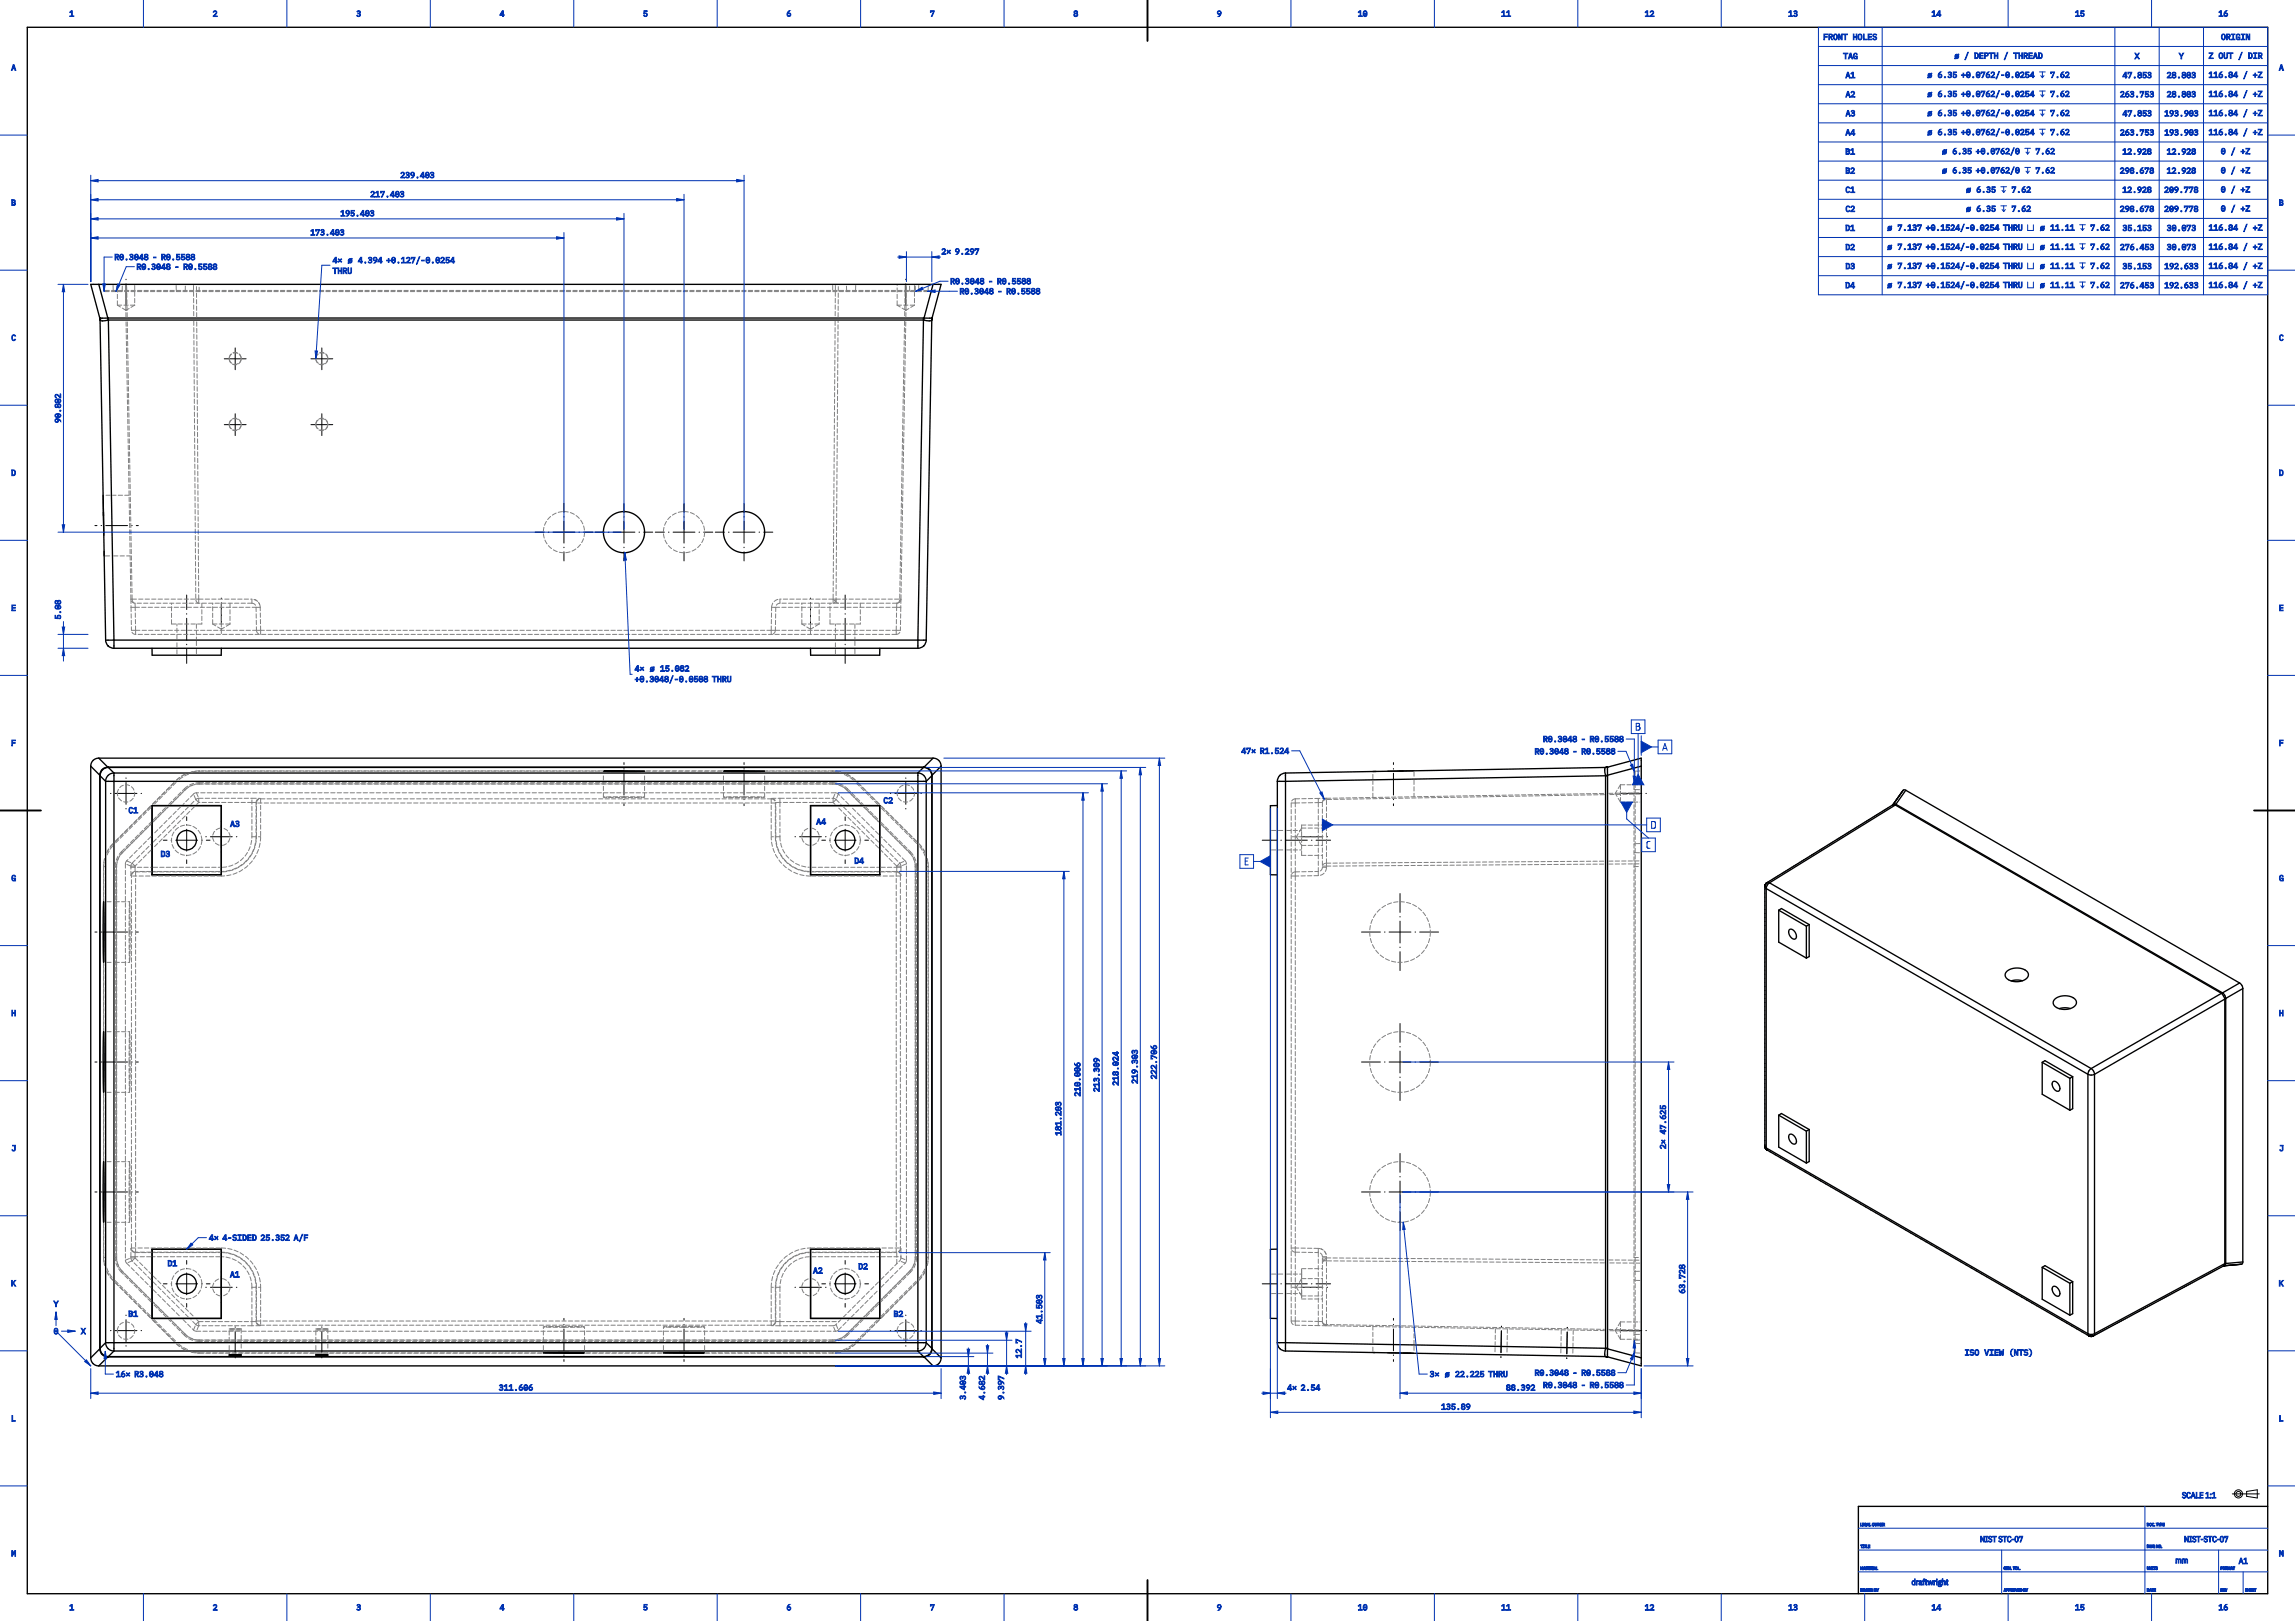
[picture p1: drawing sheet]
<svg xmlns="http://www.w3.org/2000/svg" width="841mm" height="594mm" viewBox="0 0 841 594" stroke-linecap="round" stroke-linejoin="round" font-family="sans-serif">
<defs><g id="words">
<g font-size="3" fill="#0033b2">
<text x="25.4" y="6.1">1</text>
<text x="77.9" y="6.1">2</text>
<text x="130.5" y="6.1">3</text>
<text x="183.1" y="6.1">4</text>
<text x="235.6" y="6.1">5</text>
<text x="288.2" y="6.1">6</text>
<text x="340.8" y="6.1">7</text>
<text x="393.3" y="6.1">8</text>
<text x="445.9" y="6.1">9</text>
<text x="497.5" y="6.1">10</text>
<text x="550.1" y="6.1">11</text>
<text x="602.7" y="6.1">12</text>
<text x="655.2" y="6.1">13</text>
<text x="707.8" y="6.1">14</text>
<text x="760.4" y="6.1">15</text>
<text x="812.9" y="6.1">16</text>
<text x="782.2" y="21.7">X</text>
<text x="798.5" y="21.7">Y</text>
<text x="4.1" y="25.9">A</text>
<text x="676.2" y="28.7">A1</text>
<text x="835.1" y="25.9">A</text>
<text x="676.2" y="35.7">A2</text>
<text x="676.2" y="42.7">A3</text>
<text x="676.2" y="49.6">A4</text>
<text x="676.2" y="56.6">B1</text>
<text x="676.2" y="63.6">B2</text>
<text x="676.2" y="70.6">C1</text>
<text x="4.1" y="75.4">B</text>
<text x="676.2" y="77.6">C2</text>
<text x="835.1" y="75.4">B</text>
<text x="676.2" y="84.7">D1</text>
<text x="676.2" y="91.7">D2</text>
<text x="676.2" y="98.7">D3</text>
<text x="676.2" y="105.7">D4</text>
<text x="4.1" y="124.9">C</text>
<text x="835.1" y="124.9">C</text>
<text x="4.1" y="174.4">D</text>
<text x="835.1" y="174.4">D</text>
<text x="4.1" y="223.9">E</text>
<text x="835.1" y="223.9">E</text>
<text x="233.6" y="246">4× ⌀15.082</text>
<text x="4.1" y="273.4">F</text>
<text x="835.1" y="273.4">F</text>
<text x="47.1" y="298">C1</text>
<text x="323.7" y="294.4">C2</text>
<text x="84.2" y="303">A3</text>
<text x="299.1" y="302.2">A4</text>
<text x="58.8" y="314">D3</text>
<text x="313.1" y="316.5">D4</text>
<text x="4.1" y="322.9">G</text>
<text x="835.1" y="322.9">G</text>
<text x="4.1" y="372.4">H</text>
<text x="835.1" y="372.4">H</text>
<text x="4.1" y="421.9">J</text>
<text x="835.1" y="421.9">J</text>
<text x="61.4" y="464">D1</text>
<text x="297.9" y="466.7">A2</text>
<text x="314.5" y="465.2">D2</text>
<text x="4.1" y="471.4">K</text>
<text x="84.2" y="468.1">A1</text>
<text x="835.1" y="471.4">K</text>
<text x="19.6" y="478.9">Y</text>
<text x="47.1" y="482.6">B1</text>
<text x="327.5" y="482.6">B2</text>
<text x="19.6" y="488.9">0</text>
<text x="29.6" y="488.9">X</text>
<text x="4.1" y="520.9">L</text>
<text x="835.1" y="520.9">L</text>
<text x="4.1" y="570.4">M</text>
<text x="797.1" y="573.1">mm</text>
<text x="820.3" y="573.1">A1</text>
<text x="835.1" y="570.4">M</text>
<text x="25.4" y="590.1">1</text>
<text x="77.9" y="590.1">2</text>
<text x="130.5" y="590.1">3</text>
<text x="183.1" y="590.1">4</text>
<text x="235.6" y="590.1">5</text>
<text x="288.2" y="590.1">6</text>
<text x="340.8" y="590.1">7</text>
<text x="393.3" y="590.1">8</text>
<text x="445.9" y="590.1">9</text>
<text x="497.5" y="590.1">10</text>
<text x="550.1" y="590.1">11</text>
<text x="602.7" y="590.1">12</text>
<text x="655.2" y="590.1">13</text>
<text x="707.8" y="590.1">14</text>
<text x="760.4" y="590.1">15</text>
<text x="812.9" y="590.1">16</text>
</g>
<g font-size="2.5" fill="#0033b2">
<text x="599.5" y="267.3">B</text>
<text x="609.4" y="274.7">A</text>
<text x="605.2" y="303.2">D</text>
<text x="603.3" y="310.5">C</text>
<text x="456.1" y="316.6">E</text>
</g>
</g></defs>
<path d="M59.9 307.9h17.1M68.4 316.4v-17.1M301.2 307.9h17.1M309.7 316.4v-17.1M59.9 470.4h17.1M68.4 479v-17.1M301.2 470.4h17.1M309.7 479v-17.1" fill="none" stroke="#000" stroke-width=".37" stroke-dasharray="8 1.5 .2 1.5" stroke-dashoffset="6.6"/>
<g fill="none" stroke="#000" stroke-width=".37" stroke-dasharray="8 1.5 .2 1.5" stroke-dashoffset="9">
<path d="M40 290.7h12.4M46.2 296.9v-12.3M325.8 290.7h12.3M331.9 296.9v-12.3M74.9 306.6h12.4M81.1 312.8v-12.4M290.8 306.6h12.4M297 312.8v-12.4M74.9 471.7h12.4M81.1 477.9v-12.4M290.8 471.7h12.4M297 477.9v-12.4"/>
<path d="M40 487.6h12.4M46.2 493.8v-12.4M325.8 487.6h12.3M331.9 493.8v-12.4"/>
</g>
<path d="M228.7 295.2v-15.7M272.7 295.2v-15.7M510.6 295.2v-15.7M206.7 498.9v-15.8M250.7 498.9v-15.8M510.6 498.9v-15.8" fill="none" stroke="#000" stroke-width=".37" stroke-dasharray="8 1.5 .2 1.5" stroke-dashoffset="7.3"/>
<path d="M34.8 192.6h15.9M50.7 341.5h-15.9M50.7 389.2h-15.9M50.7 436.8h-15.9" fill="none" stroke="#000" stroke-width=".37" stroke-dasharray="8 1.5 .2 1.5" stroke-dashoffset="7.2"/>
<path d="M86.2 499.1v-14.4M117.9 499.1v-14.4" fill="none" stroke="#000" stroke-width=".37" stroke-dasharray="8 1.5 .2 1.5" stroke-dashoffset="8"/>
<path d="M68.4 243.1v-25.1M309.7 243.1v-25.1M462.5 307.9h25.1M462.5 470.4h25.1" fill="none" stroke="#000" stroke-width=".37" stroke-dasharray="8 1.5 .2 1.5" stroke-dashoffset="2.7"/>
<path d="M46.2 114.8v-13.6M331.9 114.8v-13.6M81.1 231.7v-13.7M297 231.7v-13.7M590.8 290.7h13.6M474 306.6h13.6M474 471.7h13.6M590.8 487.6h13.6" fill="none" stroke="#000" stroke-width=".37" stroke-dasharray="8 1.5 .2 1.5" stroke-dashoffset="8.4"/>
<path d="M196.1 195h21.1M218.1 195h21.1M240.1 195h21.1M262.1 195h21.1M206.7 205.5v-21M228.7 205.5v-21M250.7 205.5v-21M272.7 205.5v-21" fill="none" stroke="#000" stroke-width=".37" stroke-dasharray="8 1.5 .2 1.5" stroke-dashoffset="4.7"/>
<path d="M86.2 135.9v-8.8M90.6 131.5h-8.8M117.9 135.9v-8.8M122.3 131.5h-8.8M90.6 155.6h-8.8M122.3 155.6h-8.8M86.2 160v-8.8M117.9 160v-8.8" fill="none" stroke="#000" stroke-width=".37" stroke-dasharray="8 1.5 .2 1.5" stroke-dashoffset="10.8"/>
<path d="M498.9 341.5h28.3M513 355.7v-28.3M498.9 389.2h28.3M513 403.3v-28.2M498.9 436.8h28.3M513 450.9v-28.2" fill="none" stroke="#000" stroke-width=".37" stroke-dasharray="8 1.5 .2 1.5" stroke-dashoffset="1.1"/>
<path d="M550 498.6l.2-13.9M574.1 499.1l.3-14" fill="none" stroke="#000" stroke-width=".37" stroke-dasharray="8 1.5 .2 1.5" stroke-dashoffset="8.2"/>
<g fill="none" stroke="#000" stroke-width=".5">
<path d="M10 10h821v574h-821zM36.2 104.2h-2.9l3.3 12.4M36.2 104.2h305.7M36.2 104.2l3.3 12.4M36.6 116.5l.1 .8M36.6 116.5v.1M36.6 116.6l.1 .7M36.6 116.6h2.9M36.6 116.6h.1M36.6 116.7h.1M36.6 116.8h.1M36.7 117.3h.1"/>
<path d="M36.7 117.3l2 117.3M36.7 117.3l.9 .3 2-.3M39.5 116.6l.1 .7M39.7 116.5v.8M39.7 117.3h-.1M39.7 116.5l-.2 .1M39.7 117.3h298.7M39.7 116.5h298.7M39.7 117.3l2.1 117.3M338.4 116.5v.8M338.4 116.5l.2 .1M338.4 117.3h.1"/>
<path d="M338.4 117.3l-2 117.3M338.5 117.3l2.1 .3 .8-.3M338.6 116.6h3M338.6 116.6l-.1 .7M341.5 117.3h-.1M341.5 117.3l-2.1 117.3M341.5 116.8v.1M341.5 116.8h.1M341.5 116.7v.1M341.5 116.7h.1M341.5 116.6h.1M341.6 116.6h-.1"/>
<path d="M341.6 116.6l-.2 .7M341.6 116.5l-.1 .8M341.6 116.5h.1M341.9 104.2h3l-3.3 12.4M341.9 104.2l-3.3 12.4M37.8 181.5l.1 7.6M37.9 187.7l.1 8.4M38.1 202l.1 1.7M38.7 234.6a3 3 0 0 0 3.1 3M38.7 234.6h3.1M39.6 236.7h.1M41.8 234.6v3"/>
<path d="M41.8 237.6h294.6M41.8 234.6h294.6M55.7 237.6l.1 2.5h25.3v-2.5M297 237.6l.1 2.5h25.3v-2.5M336.4 234.6v3M336.4 234.6h3M338.5 236.7l-.8 .5-1.3 .4M338.5 236.7h.1M339.4 234.6l-.3 1.3-.6 .8M36.2 277.8l-1.1 .2-1 .7-.6 .9-.2 1.2M36.2 277.8h305.7M36.2 277.8l3.3 3.3"/>
<path d="M341.9 277.8l1.2 .2 .9 .7 .6 .9 .3 1.2M341.9 277.8l-3.3 3.3M33.3 280.8v216.8M33.3 280.8l3.3 3.3M36.6 284.3h.1M36.6 284.3v209.8M36.6 284.1l.1 .1M36.6 284.1v.2M36.7 284.3h.1M36.7 284.3v209.8M36.7 284.3l2 2M36.7 284.2v.1"/>
<path d="M38.7 286.3h3.1M38.7 286.3v205.7M39.5 281.1l.1 .1M39.5 281.1a2.93 2.93 0 0 0-2.9 3M39.6 281.2a3.1 3.1 0 0 0-2.9 3M39.7 281.1h.1M39.7 281.2h.1M39.7 281.2h-.1M39.7 281.1h-.2M39.7 281.2h298.7M39.7 281.1h298.7M39.7 281.2l2.1 2.1"/>
<path d="M41.8 283.3v3M41.8 283.3l-1.2 .2-1 .7-.7 1-.2 1.1M41.8 286.3h294.6M41.8 286.3v205.7M41.8 283.3h294.6M55.7 295.2h25.4M55.7 295.2h.1M55.7 295.2v25.4M55.8 295.2l-.1 25.4M81.1 295.2v25.4M81.1 295.2h-25.3M236.2 282.6h-15.1h15.1"/>
<path d="M280.2 282.6h-15.1h15.1M297 295.2h25.4M297 295.2v25.4M322.4 295.2v25.4M336.4 283.3v3M336.4 286.3h3M336.4 283.3l1.1 .2 1 .7 .7 .9 .2 1.2M336.4 286.3v205.7M338.4 281.2h.1M338.4 281.1h.2M338.4 281.2l-2 2.1M338.5 281.2a3.1 3.1 0 0 1 2.9 3"/>
<path d="M338.6 281.1a2.93 2.93 0 0 1 3 3M338.6 281.1l-.1 .1M339.4 286.3v205.7M341.4 284.2l.1 .1M341.5 284.3v209.8M341.5 284.3l-2.1 2M341.5 284.3h.1M341.6 284.1l-.2 .1M341.6 284.1v.2M341.6 284.3v209.8M344.9 280.8v216.8M344.9 280.8l-3.3 3.3"/>
<path d="M468.1 286.3h3M468.1 286.3v205.7M468.1 295.2h-2.6v25.3l2.6 .1M469 284.2l-.8 1.2-.1 .9M468.9 284.2h.1M471.1 283.3l-1 .1-1.1 .8M471.1 283.3v3M471.1 286.3v205.7M504.2 282.7h-1.1M514.1 282.5l-5.6 .1M518.2 282.4l-5.5 .1M588.3 281.2l-.3 .9 .3 2.1"/>
<path d="M588.3 284.2l.1 .1M588.4 284.3h.7M588.4 281.2h-.1M588.4 284.3v209.8M588.4 284.3l-117.3 2M588.4 281.2l-117.3 2.1M588.8 281.2h.1M588.9 281.2h.1M589 281.1h.1M589.1 281.1h.1M589.1 284.1l-.8 .1M589.1 281.1v3"/>
<path d="M589.1 281.1l-.8 .1M589.1 284.1v.2M589.1 281.1l-.7 .1M589.1 284.3v209.8M601.4 280.8v-3l-12.3 3.3M601.4 280.8v216.8M601.4 280.8l-12.3 3.3M693.6 295l-46.1 28.4M693.6 295h.1M693.6 294.9h.1M693.7 294.9h-.1M693.7 294.9h.1"/>
<path d="M693.7 294.8v.1M693.7 294.8h.1M694.5 295h-.9M694.5 295h.1M694.5 295l119.6 69M694.5 295l-46.1 28.5M694.7 294.7l-.2 .3M694.7 294.7l-.5-.1-.5 .2M694.7 294.7l.1 .1M694.8 294.8l-.3 .2M694.8 294.8l119.6 69M698.4 289.6h-1l-3.7 5.2"/>
<path d="M698.4 289.6l122.3 70.6M698.4 289.6l-3.7 5.1M65.9 305.4l1.7-1 2 .1 1.6 1.2 .8 1.8a3.6 3.6 0 0 1-3.8 4 3.6 3.6 0 0 1-3.3-4.4zM307.2 305.4l1.7-1 2 .1 1.6 1.2 .8 1.8a3.6 3.6 0 0 1-3.8 4 3.6 3.6 0 0 1-3.3-4.4zM38 330.4l.2 11.1-.2 11.2-.2-11.2zM55.7 320.6h25.4M81.1 320.5v.1M297 320.6h25.4M297.1 320.5l-.1 .1M322.4 320.5v.1M646.7 324.9l.5 .7M646.7 324.9v95"/>
<path d="M646.7 324.9h.1M646.7 324.8v.1M646.7 324.8h.1M646.7 324.7v.1M646.7 324.7h.1M646.7 324.6v.1M646.8 324.6h.1M646.8 324.5v.1M646.8 324.5h.1M646.8 324.4v.1M646.8 324.4h.1M646.8 324.3v.1"/>
<path d="M646.8 324.3h.1M646.9 324.2l-.1 .1M646.9 324.2h.1M646.9 324.1v.1M646.9 324.1h.1M647 324l-.1 .1M647 324h.1M647 323.9v.1M647 323.9h.1M647.1 323.9h-.1M647.1 323.9h.1M647.1 323.8v.1"/>
<path d="M647.1 323.8h.1M647.2 323.8h-.1M647.2 323.7v.1M647.2 323.7h.1M647.2 325.6l117.9 68.1M647.2 325.6v95M647.3 323.6v.1M647.3 323.6h.1M647.4 323.6h-.1M647.4 323.6h.1M647.4 323.5v.1M647.4 323.5h.1"/>
<path d="M647.5 323.5h-.1M647.5 323.5h.1M647.5 323.4v.1M647.5 323.4h.1M647.6 323.4l.8 .1M647.6 323.4h-.1M648.4 323.5a2.7 2.7 0 0 0-1.2 2.1M648.4 323.5l117.9 68.1M651.8 333.5v11.7l10.1 5.9M651.8 333.5l10.1 5.9M651.8 333.5l1-.6 10.2 5.9M661.9 339.4v11.7"/>
<path d="M663 338.8l-1.1 .6M663 338.8v11.7l-1.1 .6M655.7 340.7l.7-.2 .9 .5 .7 .9 .3 1.2a.97 .97 0 0 1-.6 1 .97 .97 0 0 1-1.2-.4l-1-1.7zM735.4 356l2.2-1.1 2.8-.1 2.2 1 .6 .8 .1 .9-.6 1-1.4 .8-1.7 .4-1.9-.1-1.6-.5-1.1-1-.2-1zM741.1 359.4l-2.1-.3-2 .3M38 378.1l.2 11.1-.2 11.1-.2-11.1zM753 366.1l2.1-1 2.9-.1 2.2 1 .6 .8 .1 .8-.6 1.1-1.3 .8-1.8 .4-1.9-.1-1.6-.6-1-.9-.3-1.1zM758.7 369.6l-2.1-.3-2 .3M814.1 364h.1M814.1 364l-47.8 27.6M814.1 364l1.2 2.1M814.4 363.8l-.3 .2"/>
<path d="M814.4 363.8h.1M814.4 363.8l.9 .9 .3 1.2M815.3 366.1h.1M815.3 366.1v96.9M815.3 366.1l-47.8 27.6M815.6 365.9l-.3 .2M815.6 365.9v.1M815.6 366l-.3 .1M815.6 366v96.9M820.7 360.2l.8 .9 .4 1.2M820.7 360.2l-6.3 3.6M821.9 362.3v100.1"/>
<path d="M821.9 362.3l-6.3 3.6M748.4 389.3l10.1 5.8M748.4 389.3l1-.6 10.1 5.8M748.4 389.3v11.7l10.1 5.8M752.3 396.4l.7-.2 .8 .5 .8 1 .3 1.1a.97 .97 0 0 1-.7 1.1 .97 .97 0 0 1-1.1-.5l-1-1.7zM758.5 395.1v11.7M759.5 394.5v11.8l-1 .5M759.5 394.5l-1 .6M765.1 393.7a2.7 2.7 0 0 0 2.4 0M765.1 393.7v95M766.3 391.6a2.7 2.7 0 0 0-1.2 2.1M766.3 391.6l.9 .9 .3 1.2"/>
<path d="M767.5 393.7v95M646.7 419.9v.1M646.7 420l.5 .6M646.7 420h.1M651.8 408.7v11.6l10.1 5.9M651.8 408.7l1-.7 10.2 5.9M651.8 408.7l10.1 5.8M655.7 415.8l.7-.2 .9 .5 .7 1 .3 1.1a.97 .97 0 0 1-.6 1 .97 .97 0 0 1-1.2-.4l-1-1.7zM661.9 414.5v11.7M663 413.9v11.7l-1.1 .6M663 413.9l-1.1 .6M38 425.7l.2 11.1-.2 11.1-.2-11.1z"/>
<path d="M646.7 420v.1M646.7 420.1h.1M646.7 420.1v.1M646.7 420.2h.1M646.7 420.2l.1 .1M646.8 420.3h.1M646.8 420.3v.1M646.8 420.4h.1M646.8 420.4v.1M646.8 420.5h.1M646.8 420.6h.1M646.9 420.6v.1"/>
<path d="M646.9 420.7h.1M646.9 420.7v.1M646.9 420.8h.1M647 420.8h.1M647 420.8v.1M647 420.9h.1M647.1 421h.1M647.1 421v.1M647.1 421.1h.1M647.2 421.1h.1M647.2 421.1v.1M647.2 420.6l.4 .8"/>
<path d="M647.2 420.6l117.9 68.1M647.2 421.2h.1M647.3 421.2h.1M647.3 421.3h.1M647.4 421.3h.1M647.4 421.3l.1 .1M647.5 421.4h.1M647.6 421.4h.1M647.6 421.4l117.9 68.1M55.7 457.7l.1 25.4M55.7 457.7v25.4M55.7 457.7h25.4"/>
<path d="M81.1 457.7v25.4M81.1 457.7v.1M297 457.7v25.4M297 457.7h25.4M297 457.7l.1 .1M322.4 457.7v25.4M322.4 457.7v.1M468.1 457.7l-2.6 .1v25.3h2.6M65.9 467.9l1.7-.9 2 .1 1.6 1.1 .8 1.9a3.6 3.6 0 0 1-3.8 3.9 3.6 3.6 0 0 1-3.3-4.3zM307.2 467.9l1.7-.9 2 .1 1.6 1.1 .8 1.9a3.6 3.6 0 0 1-3.8 3.9 3.6 3.6 0 0 1-3.3-4.3zM748.4 464.4l1-.6 10.1 5.9M748.4 464.4v11.7l10.1 5.8"/>
<path d="M748.4 464.4l10.1 5.8M752.3 471.5l.7-.2 .8 .5 .8 1 .3 1.1a.97 .97 0 0 1-.7 1.1 .97 .97 0 0 1-1.1-.5l-1-1.7zM758.5 470.2v11.7M759.5 469.7v11.7l-1 .5M759.5 469.7l-1 .5M814.8 463.9l-47.7 25.6M814.8 463.9h.1M814.9 463.9h.1M814.9 463.8v.1M815 463.8h.1M815.3 463.1l-.5 .8M815.3 463v.1"/>
<path d="M815.3 463l-47.8 25.7M815.6 463l-.1 .5-.5 .3M815.6 463l-.3 .1M815.6 462.9l-.3 .1M815.6 462.9v.1M821.9 462.4l-.5 .9-6.4 .5M821.9 462.4l-6.3 .6M33.3 497.6l.2 1.1 .6 1 1 .6 1.1 .2M36.6 494.1h.1M36.6 494.1v.2M36.6 494.3a2.93 2.93 0 0 0 2.9 2.9M36.6 494.3l-3.3 3.3"/>
<path d="M36.7 494.1v.1M36.7 494.2l-.1 .1M36.7 494.2a3.1 3.1 0 0 0 2.9 2.9M38.7 492h3.1M38.7 492l.2 1.2 .7 1 1 .6 1.2 .3M38.7 492l-2 2.1M39.5 497.2h.2M39.5 497.2l-3.3 3.3M39.6 497.1l-.1 .1M39.6 497.1h.1M39.7 497.1h.1M39.7 497.1h298.7"/>
<path d="M39.7 497.2h298.7M41.8 492v3.1M41.8 492h294.6M41.8 495.1h294.6M41.8 495.1l-2.1 2M55.7 483.1h25.4M55.8 483.1h25.3M55.8 483.1h-.1M84 496.9h4.4zM84 496.4h4.4zM115.7 496.4h4.4zM115.7 496.9h4.4z"/>
<path d="M199.1 495.8h15.1h-15.1M243.1 495.8h15.1zM297 483.1h25.4M336.4 492v3.1M336.4 492h3M336.4 495.1l2 2M338.4 497.2h.1M338.4 497.1h.1M338.5 497.1l.1 .1M338.5 497.1h-.1M338.6 497.2h-.2M338.6 497.2l3.3 3.3"/>
<path d="M339.4 492l-.2 1.2-.7 1-1 .6-1.1 .3M339.4 492l2.1 2.1M341.4 494.2l.2 .1M341.4 494.2a3.1 3.1 0 0 1-2.9 2.9M341.5 494.1h.1M341.5 494.1l-.1 .1M341.6 494.3a2.93 2.93 0 0 1-3 2.9M341.6 494.3l3.3 3.3M341.6 494.1v.2M344.9 497.6l-.3 1.1-.6 1-.9 .6-1.2 .2M468.1 492l.3 1.4 .6 .8M468.1 492h3"/>
<path d="M469 494.2h.1M469 494.2l.7 .5 1.4 .4M471.1 492v3.1M471.1 495.1l117.3 2M471.1 492l117.3 2.1M503.3 495.6h.5M508.5 495.7l8.5 .2M514.4 495.8l3.5 .1M588.3 497.1l.8 .1M588.3 494.2l.8 .1M588.3 494.2l-.3 2 .3 .9M588.3 497.1h.1"/>
<path d="M588.4 497.1l.7 .1M588.4 494.1h.7M588.4 494.1l-.1 .1M588.8 497.2h.1M588.9 497.2h.1M589 497.2h.1M589.1 497.2h.1M589.1 497.2l12.3 3.3v-2.9M589.1 494.3v2.9M589.1 494.3l12.3 3.3M589.1 494.1v.2M765.1 488.7l.4 .8"/>
<path d="M765.1 488.7a2.7 2.7 0 0 0 2.4 0M765.5 489.5h.1M765.6 489.5v.1M765.6 489.6h.1M765.7 489.6h.1M765.8 489.7h.1M765.9 489.7h.1M766 489.7h.1M766.1 489.7h.1M766.2 489.7h.1M766.3 489.7h.1M766.4 489.7h.1"/>
<path d="M766.5 489.7h.1M766.6 489.7h.1M766.7 489.7h.1M766.8 489.7h-.1M766.8 489.7h.1M766.9 489.6l-.1 .1M766.9 489.6h.1M767 489.6h-.1M767 489.6h.1M767.1 489.5h.1M767.2 489.5h-.1M767.5 488.7l-.3 .8"/>
<path d="M36.2 500.5h305.7M831 552h-150v32"/>
<circle cx="228.7" cy="195" r="7.5"/>
<circle cx="272.7" cy="195" r="7.5"/>
</g>
<circle cx="36.6" cy="116.8" r=".25" fill="#000"/>
<g fill="none" stroke="#7f7f7f" stroke-width=".37" stroke-dasharray="1.6 .8">
<path d="M38 104.6v1.8M38.4 106.8l-.4-.4M38.4 106.8h301.3M41.4 104.6l.1 1.8M41.8 106.8l-.3-.4M42.3 106.8l.4-.4M42.7 106.4v-1.8M43 111.8v-7.2M43 111.8h6.4M44.8 106.4l-.3 .4M44.8 106.4v-1.8M46.2 116.1l-.2-11.5"/>
<path d="M46.2 113.7l-3.2-1.9M46.6 116.1l-.2-11.5M49.4 111.8l-3.2 1.9M49.4 104.6v7.2M64.5 104.6l.1 1.8M64.9 106.8l-.3-.4M67.9 106.4l-.3 .4M67.9 106.4v-1.8M70.9 104.6l.1 11.5M71 117.7l.7 101.8M72.1 116.1l-.1-11.5M73 106.8v-2.2"/>
<path d="M305.1 104.6v2.2M306 117.7l-.7 101.8M306.1 104.6l-.1 11.5M307.1 116.1l.1-11.5M310.2 106.4v-1.8M310.2 106.4l.3 .4M313.3 106.8l.2-.4M313.6 104.6l-.1 1.8M328.8 111.8v-7.2M328.8 111.8h6.3M331.5 117.7l-1.8 102.9M331.7 104.6l-.2 11.5"/>
<path d="M331.9 113.7l-3.1-1.9M332 116.1l.2-11.5M333.3 106.4v-1.8M333.3 106.4l.3 .4M335.1 111.8l-3.2 1.9M335.1 104.6v7.2M335.4 106.4v-1.8M335.4 106.4l.4 .4M336.4 106.8l.2-.4M336.7 104.6l-.1 1.8M339.7 106.8l.4-.4M340.1 106.4h-302.1"/>
<path d="M340.2 104.6l-.1 1.8M84 131.4h.1M84 131.5l.6 1.5 1.6 .7 1.5-.7 .7-1.5M84 131.5h.1M88.4 131.3a2.2 2.2 0 0 0-2.2-2 2.2 2.2 0 0 0-2.2 2M88.4 131.3a2.2 2.2 0 0 1-3.1 2 2.2 2.2 0 0 1-.5-3.7 2.2 2.2 0 0 1 3.5 1.1l.1 .6M88.4 131.5h.1M88.4 131.4h.1M115.7 131.4h.1M115.7 131.5l.7 1.5 1.5 .7 1.6-.7 .6-1.5M115.7 131.5h.1M120.1 131.3a2.2 2.2 0 0 0-2.2-2 2.2 2.2 0 0 0-2.2 2"/>
<path d="M120.1 131.3a2.2 2.2 0 0 1-3.1 2 2.2 2.2 0 0 1-.5-3.7 2.2 2.2 0 0 1 3.6 1.1v.6M120.1 131.5h.1M120.1 131.4h.1M84 155.4a2.2 2.2 0 0 1 2.2-2.2 2.2 2.2 0 0 1 2.2 2.2M84 155.5h.1M84 155.6l.6 1.6 1.6 .6 1.5-.6 .7-1.6M84 155.5v-.1M88.4 155.6a2.2 2.2 0 0 1-2.2 2 2.2 2.2 0 0 1-2.2-2M88.4 155.4v.1M88.4 155.6a2.2 2.2 0 0 0-2.2-2.2 2.2 2.2 0 0 0-2.2 2.2M88.4 155.5h.1M115.7 155.4a2.2 2.2 0 0 1 2.2-2.2 2.2 2.2 0 0 1 2.2 2.2"/>
<path d="M115.7 155.5h.1M115.7 155.6l.7 1.6 1.5 .6 1.6-.6 .6-1.6M115.7 155.5v-.1M120.1 155.6a2.2 2.2 0 0 1-2.2 2 2.2 2.2 0 0 1-2.2-2M120.1 155.4v.1M120.1 155.6a2.2 2.2 0 0 0-2.2-2.2 2.2 2.2 0 0 0-2.2 2.2M120.1 155.5h.1M40.4 181.5h-2.2M47.3 181.5h-6.1M206.7 187.5l2.8 .5 2.5 1.6 1.6 2.5 .6 2.9-.6 2.9-1.6 2.5-2.5 1.6-2.8 .5-2.9-.5-2.5-1.7-1.6-2.4-.6-2.9 .6-2.9 1.7-2.5 2.4-1.6 2.9-.5M250.7 187.5l2.8 .5 2.5 1.6 1.6 2.5 .6 2.9-.6 2.9-1.6 2.5-2.5 1.6-2.8 .5-2.9-.5-2.5-1.7-1.6-2.4-.6-2.9 .6-2.9 1.7-2.5 2.4-1.6 2.9-.5M38.6 203.7h2.2"/>
<path d="M41.6 203.7h6.1M48 219.5l-1.8-101.8M48 219.5v3M48.4 219.5h-.4M48.4 219.5l-1.8-101.8M48.4 219.5l.4 1.2 .6 .3M48.4 219.5h23.3M71.7 219.5h1.1M72.8 219.5l-.7-101.8M72.8 219.5v1.5M72.8 219.5h19.5M92.3 219.5v1.5"/>
<path d="M93.4 219.8h.1M93.5 219.8l.6 .3M285.8 219.5v1.5M305.3 219.5h-19.5M305.3 219.6v1.4M305.3 219.5l1.1 1.1M305.3 219.5h1.1M306.4 219.7l-.2 .7M306.4 219.5h23.3M329.7 219.5h.4M330.1 219.6l-.4 1M330.1 219.5v3"/>
<path d="M330.1 219.5l1.8-101.8M48 222.5l.2 8.5M48 222.5h1.5M48.2 231h1.5M49.5 221l-.9-.2-.6-1.2M49.5 222.5v-1.5M49.5 222.5h44.3M49.7 232.5a1.52 1.52 0 0 1-1.5-1.5M49.7 231l-.2-8.5M49.7 231h44.3M49.7 231v1.5M62.9 228.7v-7.7"/>
<path d="M64.8 239.7v-1.7M64.8 237.2v-2.2M64.8 234.2v-5.5M72 228.7v5.5M72 235v2.2M72 238v1.7M72.7 221l-.5-.3-.5-1.2M74 228.7h-11.1M74 221v7.7M77.9 228.7v-7.7M81.1 230.6l-3.2-1.9M81.1 221v11.5"/>
<path d="M84.3 228.7l-3.2 1.9M84.3 228.7h-6.4M84.3 221v7.7M92.3 221h-42.8M92.3 221l1.1 .5 .4 1M93.8 222.5l.2 8.5M93.8 222.5h1.6M94 231l.6 1.1 .8 .4M94 231h1.5M94.7 220.7l.4 .7M95.1 221.4h.1M95.4 222.5a3.1 3.1 0 0 0-3.1-3"/>
<path d="M95.5 231l-.1-8.5M95.5 232.5v-1.5M282.6 231h-187.1M282.6 232.5v-1.5M282.6 231l.2-8.5M282.6 231h1.5M282.8 222.5a3 3 0 0 1 3-3M282.8 222.5l1 .1M284.1 231l-.5 1.1-.9 .4M284.1 231h44.3M284.3 222.5l-.5 .1M284.3 222.5l-.2 8.5"/>
<path d="M285.8 221l-1.1 .5-.4 1M293.8 228.7v-7.7M297 230.6l-3.2-1.9M297 232.5v-11.5M300.2 228.7l-3.2 1.9M300.2 228.7h-6.4M300.2 221v7.7M304.2 228.7v-7.7M306.1 239.7v-1.7M306.1 237.2v-2.2M306.1 234.2v-5.5M306.2 220.4l-.8 .6"/>
<path d="M306.4 220.6l.7-102.9M306.4 220.6l.9 .4M313.3 228.7v5.5M313.3 235v2.2M313.3 238v1.7M315.3 228.7h-11.1M315.3 221v7.7M328.4 232.5h-278.7M328.4 232.5v-1.5M328.4 231l.2-8.5M328.4 232.5a1.52 1.52 0 0 0 1.5-1.5M328.4 231h1.5"/>
<path d="M328.6 222.5h-44.3M328.6 222.5v-1.5M328.6 221h-42.8M328.7 221l.7-.4 .3-.9M329.6 222.6l-1-.1M329.7 220.6l-1.1 .4M330.1 222.5l-.5 .1M330.1 222.5l-.2 8.5M43 290.7a3.2 3.2 0 0 1 4.6-2.8 3.2 3.2 0 0 1 .5 5.4 3.2 3.2 0 0 1-5-1.9l-.1-.7M55.3 295.9l-13.1 13.2M55.3 295.2l-13.1 13.2M55.9 294.8l8-8.1"/>
<path d="M61.6 295.6l-5.4 5.5M61.8 294.8l5.8-5.8M62.5 294.8l5.4-5.4M63.8 286.7l-8.1 8.1M64.5 286.7l-8 8.1M64.7 285.9l3.3-2.2M66.2 295.6l-10 10.1M67.6 289a7.6 7.6 0 0 1 5.4-2.2M67.8 283.7l-3.2 2.2M67.9 289.3l-5.5 5.5M67.9 289.4l-.3-.4M67.9 289.4a7.1 7.1 0 0 1 5.1-2.1"/>
<path d="M69.1 283.7l-1.7 .8-2 1.4M69.9 294.8l1.8-1.8M70.4 282.9l2.6-.3M70.9 291l-3.8 3.8M70.9 291l1.1-.5M71.2 295.6l-15 15.1M71.7 293l-.8-2M71.7 293l1.1-.5M72 290.5l.8 2M72.8 294l-1.1-1M72.8 294.1l-.7 .7M72.8 292.5h19.5"/>
<path d="M72.8 292.5v1.5M73 282.5l-3 .4M73 287.2a7.2 7.2 0 0 0-5.1 2.1M73 287.3h232.1M73 282.6h147.7M73 286.8h232.1M73 287.3v-.5M73 282.9v-.4M92.3 294.1h-19.5M92.3 292.5l3.1 .1M93.8 294.1h-1.5M93.8 294.1v12.5"/>
<path d="M93.8 294.1l.5-1.1M94 294.2l-.2-.1M94 294.2a1.52 1.52 0 0 1 1.5-1.5M94.3 293l1-.4M95.4 292.6l.1 .1M95.5 292.7h187.1M95.5 292.7v13.9M220.7 282.5h-147.7M221.1 292.1v-5.4M221.1 285.9v-2.2M228.7 292l-7.6 .1h15.1l-7.5-.1M236.2 292.1v-5.4"/>
<path d="M236.2 285.9v-2.2M236.6 282.6h28.1M264.7 282.5h-28.1M265.1 292.1v-5.4M265.1 285.9v-2.2M272.7 292l-7.6 .1h15.1l-7.5-.1M280.2 292.1v-5.4M280.2 285.9v-2.2M280.6 282.6h24.5M282.6 292.7v13.9M282.6 292.7a1.52 1.52 0 0 1 1.5 1.5M282.6 292.7l.2-.1"/>
<path d="M282.8 292.6l3-.1M282.8 292.6a1.52 1.52 0 0 1 1.5 1.5M284.1 294.3h-190.1M284.1 294.3v12.3M284.3 294.1l-.2 .1M285.8 294.1h-1.5M285.8 292.5h19.5M285.8 294.1v12.5M285.8 294v-1.5M305.1 282.5h-24.5M305.1 287.2h-232.1M305.1 287.3v-.5"/>
<path d="M305.1 282.9v-.4M305.1 282.6l2.7 .3M305.1 286.8a7.6 7.6 0 0 1 5.4 2.2M305.1 287.3a7.1 7.1 0 0 1 5.1 2.1M305.3 294.1h-19.5M305.3 292.5v1.5M305.3 292.5l.8-2M305.3 292.5l1.1 .5M306 294.8l-.7-.7M306.1 290.5h-234.1M306.1 290.5l1.1 .5M306.4 293l-1.1 1"/>
<path d="M306.4 293l1.8 1.8M307.2 291l-.8 2M308.1 282.9l-3-.4M309 295.6l13 13M310.1 283.7l3.3 2.2M310.2 289.4l5.4 5.4M310.2 289.4l.3-.4M310.2 289.3a7.2 7.2 0 0 0-5.1-2.1M310.5 289l5.8 5.8M311 294.8l-3.8-3.8M312.8 285.9l-2.1-1.4-1.7-.8M313.5 285.9l-3.2-2.2"/>
<path d="M314.2 286.7l8.1 8.1M315.7 294.8l-5.5-5.5M316.4 295.6l5.6 5.6M317.1 295.6l4.9 4.9M321.7 294.8l-8.1-8.1M322.4 294.8l-8.1-8.1M322.8 295.3l13.2 13.2M328.8 290.7a3.2 3.2 0 0 1 4.5-2.8 3.2 3.2 0 0 1 .6 5.4 3.2 3.2 0 0 1-5.1-1.9v-.7M473.2 294.3v189.8M474.7 292.7a1.52 1.52 0 0 0-1.5 1.5M474.7 294.3h-1.5M474.7 294.2v-1.5"/>
<path d="M474.7 292.7l8.4-.1M474.7 294.3l8.4-.2M483.1 293v1.1M483.1 292.6v.4M483.1 294.1v25.2M484.6 294.1h-1.5M484.6 294.1v23.7M484.6 293.9l.7-.7 .8-.2M486 292.5l-1.1 .7-.3 .8M486.1 292.5l-3 .1M486.1 293v-.5M486.1 292.5l101.9-1.8"/>
<path d="M503.1 292.2v-6M503.1 285.4v-2.3M518.2 282.9v2.2M518.2 285.9v6.1M588 291.2l-101.9 1.8M589.5 290.7l11.5-.2M593.8 287.6l-1.9 3.1M593.8 293.9l-1.9-3.2M593.8 293.9h7.2M593.8 287.6h7.2M593.8 293.9v-6.3M593.8 287.6v6.3"/>
<path d="M598.8 283v212.3M598.8 283l.4-.4M598.8 286.3l.4-.3M599.2 287.2l-.4-.4M599.2 289.3l-.4-.2M599.2 287.2l1.8 .1M599.2 289.3l1.8 .1M601 291l-11.5 .2M601 282.5l-1.8 .1M601 286h-1.8M37.9 317.5v12.5M38 317.5l.3-2.6"/>
<path d="M38.3 314.6l-.4 2.9M38.3 317.5h-.4M39.1 312.6l2.3-3.3M41.4 309.2l-2.3 3.2M41.4 309.9l-1.5 2.1-.8 1.7M42.2 308.5l13.1-13.2M42.2 317.5a7.6 7.6 0 0 1 2.3-5.4M42.7 317.5v143.3M42.7 317.5h-.5M42.7 317.5a7.1 7.1 0 0 1 2.1-5M44.5 312.1l10.8-10.8M44.8 312.4a7.2 7.2 0 0 0-2.1 5.1"/>
<path d="M44.8 312.5l-.3-.4M44.8 312.5l10.5-10.5M46 316.5v145.3M46 316.5l.4-1M46.4 315.5l2 .8M48 317.8h7.3M48 317.4l-2-.9M48 317.8v-.4M48 317.4l.4-1.1M48.4 316.3l6.9-6.9M48.4 316.3l1.1 1.1M48.5 319.8l1-.5"/>
<path d="M49.5 317.4h-1.5M49.5 317.8v1.5M49.5 317.4v.4M49.5 319.3l.2 .2M49.7 319.5v139.3M49.7 319.5h5.6M55.3 306.6l-8.9 8.9M55.3 311.6l-5.8 5.8M55.3 301.9l-10.5 10.5M55.3 319.3h-5.8M56.2 317.8h24.5M56.2 308.6l12.9-13"/>
<path d="M56.2 300.5l4.8-4.9M56.2 301.2l5.5-5.6M56.2 319.5h24.5M74 307.9a5.6 5.6 0 0 1-8.1 4.9 5.6 5.6 0 0 1-.8-9.4 5.6 5.6 0 0 1 8.8 3.6l.1 .9M80.7 303.5a3.2 3.2 0 0 0-2.8 3.1 3.2 3.2 0 0 0 2.8 3.2M80.7 319.3h-24.5M81.5 319.5a12.9 12.9 0 0 0 12.5-12.9M81.5 317.8a11.2 11.2 0 0 0 10.8-11.2M81.5 309.8l1.8-.9 .7-1 .3-1.3M84.3 306.6l-.6-1.8-.9-.9-1.3-.4M92.3 306.6v-14.1M92.3 306.6h3.2"/>
<path d="M93.8 306.6a12.7 12.7 0 0 1-12.3 12.7M94 306.6v-12.3M95.5 306.6a14.4 14.4 0 0 1-14.4 14.4M284.1 306.6a12.9 12.9 0 0 0 12.5 12.9M284.3 306.6v-12.5M285.8 306.6h-3.2M285.8 306.6a11.2 11.2 0 0 0 10.8 11.2M293.8 306.6l.6-1.8 1-.9 1.2-.4M296.6 309.8l-1.7-.9-.8-1-.3-1.3M296.6 319.3a12.7 12.7 0 0 1-12.3-12.7M297.5 317.8h24.5M297.5 319.5h24.5"/>
<path d="M297.5 303.5a3.2 3.2 0 0 1 2.7 3.1 3.2 3.2 0 0 1-2.7 3.2M315.3 307.9a5.6 5.6 0 0 1-8.1 4.9 5.6 5.6 0 0 1-.8-9.4 5.6 5.6 0 0 1 8.8 3.6l.1 .9M322 305.7l-10.1-10.1M322 310.7l-15.1-15.1M322 301.1l-5.5-5.5M322 319.3h-24.5M322.8 309.4l6.9 6.9M322.8 302l10.5 10.5M322.8 301.3l10.8 10.8M322.8 317.8h5.8M322.8 319.5h5.6M328.4 319.5v139.3"/>
<path d="M328.4 319.5a1.52 1.52 0 0 1 1.5 1.5M328.4 319.5l.2-.2M328.6 319.3h-5.8M328.6 319.3v-1.5M328.6 319.3l1 .5M328.6 317.4l-5.8-5.8M328.6 317.8v-.4M328.6 317.4l1.1-1.1M329.7 319.8l.4 1.1M329.7 316.3l.4 1.1M329.7 316.3l2-.8M330.1 317.4h-1.5"/>
<path d="M330.1 317.8h-1.5M330.1 317.8v3.1M330.1 317.4v.4M331.7 315.5l-8.9-8.9M331.7 315.5l.5 1M332.2 316.5l-2.1 .9M333.3 312.5a7.1 7.1 0 0 1 2.1 5M333.3 312.5l.3-.4M333.3 312.4l-10.5-10.5M333.6 312.1a7.6 7.6 0 0 1 2.3 5.4M335.4 317.5v143.3M335.4 317.5h.5"/>
<path d="M335.4 317.5a7.2 7.2 0 0 0-2.1-5.1M335.9 317.5v143.3M336 308.4l-13.2-13.2M336 309.1l-13.2-13.2M336.8 309.3l2.2 3.3M339 313.7l-.8-1.7-1.4-2.1M339 312.4l-2.2-3.2M339.8 317.5h.4M339.8 314.9l.3 2.6M340.1 317.5v143.3M340.2 317.5l-.4-2.9M465.9 311.5h1.8"/>
<path d="M465.9 304.3h1.8M468.5 311.5h2.2M468.5 304.3h2.2M471.5 311.5h5.5M471.5 304.3h5.5M474.7 319.5l-.9 .3-.6 1.1M474.7 319.5v-25.2M474.7 319.5l8.4-.2M477 309.8l-1.9-3.2M477 303.4l-1.9 3.2M477 302.3v11.1M477 313.4h7.6"/>
<path d="M477 302.3h7.6M477 303.4h7.6M477 309.8h7.6M483.1 319.3v1.6M484.6 306.6h-11.4M484.6 317.8l-.4 1.1-1.1 .4M484.6 317.4h1.5M484.6 317.8h1.5M486.1 316.3l-1.2 .4-.3 .6M486.1 317.4v-1.1M486.1 316.3l101.9-.7M486.1 317.4l101.9-.8"/>
<path d="M486.1 316.3v-23.3M486.1 317.8a3.1 3.1 0 0 1-3 3.1M486.1 317.4v.4M589.5 315.6l11.5-.1M589.5 316.6l11.5-.1M598.8 309.4l.4-.2M598.8 317.5h2.2M599.2 312.4l-.4-.2M599.2 312.4l1.8 .1M601 309.1l-1.8 .1M38 330v-12.5M39.1 330.4h2.3"/>
<path d="M42.2 330.4h5.3M48 320.9v-3.1M48 320.9l.5-1.1M48.2 321l-.2-.1M48.2 321a1.52 1.52 0 0 1 1.5-1.5M81.1 321h-32.9M81.1 321h.1M297 321a14.4 14.4 0 0 1-14.4-14.4M297 321h.1M329.9 321h-32.9M329.9 321v136.3M330.1 320.9l-.1 .1"/>
<path d="M473.2 321h1.5M474.7 321v-1.5M474.7 321v136.3M483.1 320.9l-8.4 .1M37.9 353.1v24.6M39.1 352.7h2.3M42.2 352.7h5.3M47.3 341.5l.2 11.2 .2-11.2-.2-11.1-.2 11.1M524.2 341.5l-.3 2.2-.6 2.1-1 1.9-1.4 1.7-1.6 1.4-2 1-2 .6-2.2 .3-2.2-.3-2.1-.6-1.9-1-1.7-1.4-1.4-1.7-1-1.9-.7-2.1-.2-2.2 .2-2.1 .7-2.1 1-1.9 1.4-1.7 1.6-1.4 2-1 2.1-.7 2.1-.2 2.2 .2 2.1 .7 1.9 1 1.7 1.4 1.4 1.7 1 1.9 .6 2.1 .3 2.1M38 377.7v-24.6M39.1 378.1h2.3M42.2 378.1h5.3"/>
<path d="M47.3 389.2l.2 11.1 .2-11.1-.2-11.1-.2 11.1M524.2 389.2l-.3 2.1-.6 2.1-1 1.9-1.4 1.7-1.6 1.4-2 1-2 .7-2.2 .2-2.2-.2-2.1-.7-1.9-1-1.7-1.4-1.4-1.7-1-1.9-.7-2.1-.2-2.1 .2-2.2 .7-2.1 1-1.9 1.4-1.7 1.6-1.3 2-1.1 2-.6 2.2-.2 2.2 .2 2.1 .6 1.9 1 1.7 1.4 1.4 1.7 1 1.9 .6 2.1 .3 2.2M37.9 400.7v24.6M39.1 400.3h2.3M42.2 400.3h5.3M38 425.3v-24.6M39.1 425.7h2.3M42.2 425.7h5.3M47.3 436.8l.2 11.1 .2-11.1-.2-11.1-.2 11.1M524.2 436.8l-.3 2.2-.6 2-1 2-1.4 1.6-1.6 1.4-2 1.1-2 .6-2.2 .2-2.2-.2-2.1-.6-1.9-1.1-1.7-1.3-1.4-1.7-1-2-.7-2-.2-2.2 .2-2.2 .7-2.1 1-1.9 1.4-1.6 1.6-1.4 2-1.1 2-.6 2.2-.2 2.2 .2 2.1 .6 1.9 1 1.7 1.4 1.4 1.7 1 1.9 .6 2.1 .3 2.2M37.9 448.3v12.5M39.1 447.9h2.3"/>
<path d="M42.2 447.9h5.3M48 457.5l.2-.2M48.2 457.3v-136.3M48.2 457.3h32.9M48.5 458.5l-.5-1M49.5 459l-1-.5M49.5 459v1.5M49.5 459h5.8M49.7 458.8a1.52 1.52 0 0 1-1.5-1.5M49.7 458.8l-.2 .2M55.3 458.8h-5.6M56.2 459h24.5"/>
<path d="M80.7 458.8h-24.5M81.1 457.3h.1M81.1 457.3a14.4 14.4 0 0 1 14.4 14.4M81.5 459a12.7 12.7 0 0 1 12.3 12.7M296.6 458.8a12.9 12.9 0 0 0-12.5 12.9M297 457.3h32.9M297 457.3h.1M297.5 459h24.5M322 458.8h-24.5M322.8 459h5.8M328.4 458.8h-5.6M328.6 459l-.2-.2"/>
<path d="M329.9 457.3l-.4 1.1-1.1 .4M330 457.3l.1 .2M330.1 457.5a1.52 1.52 0 0 1-1.5 1.5M330.1 457.5v3M473.2 457.3h1.5M474.7 458.8l-.9-.2-.6-1.2M474.7 457.3v1.5M474.7 458.8l8.4 .2M483.1 459v-.5M483.1 457.5v1M483.1 459v25.2M483.1 457.5l-8.4-.2"/>
<path d="M483.1 457.5a3.1 3.1 0 0 1 3 3M484.2 457.7h.1M484.9 458.1l-.6-.4M485.9 459.4l-.4-.7M485.9 459.4h.1M37.9 460.8l.4 3M38 460.8v-12.5M38.3 463.4l-.3-2.6M38.3 460.8h-.4M39.1 466l2.3 3.2M39.1 464.6l.8 1.8 1.5 2M41.4 469l-2.3-3.2"/>
<path d="M42.2 469.2l13.1 13.2M42.2 470l13.1 13.1M42.2 460.8v-143.3M42.2 460.8h.5M42.7 460.8a7.2 7.2 0 0 0 2.1 5.1M42.7 460.8v-143.3M44.5 466.2a7.6 7.6 0 0 1-2.3-5.4M44.8 465.9l10.5 10.5M44.8 465.8a7.1 7.1 0 0 1-2.1-5M44.8 465.8l-.3 .4M46 461.8l2-.8M46.4 462.9l-.4-1.1"/>
<path d="M46.4 462.9l8.9 8.9M48 460.5v-3M48 461v-.5M48 460.5h1.5M48 461h1.5M48.4 462l-2 .9M48.4 462l-.4-1M49.5 461l-1.1 1M49.5 461l5.8 5.8M49.5 460.5v.5M55.3 468.9l-6.9-6.9M55.3 476.3l-10.5-10.5"/>
<path d="M55.3 477l-10.8-10.8M55.3 460.5h-5.8M56.2 472.6l10 10.1M56.2 467.6l15 15.1M56.2 477.3l5.4 5.4M74 470.4a5.6 5.6 0 0 1-5.6 5.6 5.6 5.6 0 0 1-5.5-5.6M74 470.4l-.5-2.1-1.2-1.8-1.8-1.2-2.1-.4-2.1 .4-1.8 1.2-1.2 1.8-.4 2.1M77.9 471.7l.3-1.3 .7-1 1.8-.8M80.7 474.9l-1.3-.5-.9-.9-.6-1.8M80.7 460.5h-24.5M81.5 468.6a3.2 3.2 0 0 1 2.8 3.1 3.2 3.2 0 0 1-2.8 3.2M92.3 471.7a11.2 11.2 0 0 0-10.8-11.2"/>
<path d="M92.3 471.7h3.2M93.8 471.7v12.5M94 471.7a12.9 12.9 0 0 0-12.5-12.9M95.5 471.7v13.9M282.6 471.7a14.4 14.4 0 0 1 14.4-14.4M284.1 471.7v12.4M284.3 471.7a12.7 12.7 0 0 1 12.3-12.7M285.8 471.7h-3.2M285.8 471.7v12.6M296.6 474.9a3.2 3.2 0 0 1-2.8-3.2 3.2 3.2 0 0 1 2.8-3.1M296.6 460.5a11.2 11.2 0 0 0-10.8 11.2M297.5 460.5h24.5"/>
<path d="M297.5 468.6l1.7 .8 .7 1 .3 1.3M300.2 471.7l-.3 1.3-.7 1-1.7 .9M315.3 470.4a5.6 5.6 0 0 1-8.1 5 5.6 5.6 0 0 1-.8-9.4 5.6 5.6 0 0 1 8.8 3.5l.1 .9M322 477.9l-4.9 4.8M322 477.2l-5.6 5.5M322.8 471.8l8.9-8.9M322.8 460.5h7.3M322.8 476.4l10.5-10.5M322.8 468.9l5.8-5.8M328.6 463.1v-2.6M328.6 460.5v-1.5M330.1 461l-.3 .9-1.2 1.2"/>
<path d="M330.1 460.5v.5M330.2 461l2 .8M331.7 462.9l-2-.9M332.2 461.8v-145.3M332.2 461.8l-.5 1.1M333.3 465.8l-10.5 10.5M333.3 465.8l.3 .4M333.3 465.9a7.2 7.2 0 0 0 2.1-5.1M333.6 466.2l-10.8 10.8M335.4 460.8a7.1 7.1 0 0 1-2.1 5M335.4 460.8h.5M335.4 460.8v-143.3"/>
<path d="M335.9 460.8a7.6 7.6 0 0 1-2.3 5.4M336 469.9l-13.2 13.1M336.8 468.4l1.4-2 .8-1.8M336.8 469.2l2.2-3.2M339 465.8l-2.2 3.2M339.8 460.8h.4M339.8 463.8l.4-3M340.1 460.8l-.3 2.6M340.2 460.8v-143.3M465.9 474h1.8M465.9 466.9h1.8M468.5 474h2.2"/>
<path d="M468.5 466.9h2.2M471.5 474h5.5M471.5 466.9h5.5M477 474.9l-1.9-3.2M477 468.5l-1.9 3.2M477 470.4v3.6M477 474v2v-2M477 474v-3.6M477 470.4v-3.5M477 466.9v-2v2M477 466.9v3.5M477 476h7.6"/>
<path d="M477 464.9h7.6M477 468.5h7.6M477 474.9h7.6M484.6 471.7h-11.4M484.6 460.5l-.4-1.1-1.1-.4M484.6 461l.6 .8M484.6 460.5h1.5M485 462l-.4 1M485.2 461.8l.8 .2M486.1 461h-1.5M486.1 461l-1.1 1M486.1 462v-1"/>
<path d="M486.1 461l101.9 .7M486.1 461v-.5M588 462.8l-103-.8M589.5 461.7l11.5 .1M598.8 468.9l.4 .3M598.8 460.8h2.2M599.2 465.9l-.4 .3M599.2 465.9l1.8-.1M601 462.9l-11.5-.1M601 469.2h-1.8M43 487.6a3.2 3.2 0 0 1 4.6-2.9 3.2 3.2 0 0 1 .5 5.4 3.2 3.2 0 0 1-5-1.9l-.1-.6M55.3 483l-13.1-13.1"/>
<path d="M55.7 483.5l8.1 8.1M56.5 483.5l8 8.1M61 482.7l-4.8-4.8M61.7 482.7l-5.5-5.5M62.4 483.5l5.5 5.5M63.9 491.6l-8-8.1M64.6 492.4l3.2 2.3M65.4 492.4l2 1.5 1.7 .8M67.1 483.5l3.8 3.9M67.6 489.3l-5.8-5.8M67.9 489a7.2 7.2 0 0 0 5.1 2.1M67.9 488.9l-.3 .4"/>
<path d="M67.9 488.9l-5.4-5.4M68 494.7l-3.3-2.3M69.1 482.7l-12.9-12.9M70 495.5l3 .3M70.9 487.4l.8-2M71.7 485.4l-1.8-1.9M71.7 485.4l1.1-1.1M72 487.8l-1.1-.4M72 487.8h234.1M72.1 483.5l.7 .8M72.8 485.8l-1.1-.4M72.8 485.8l-.8 2"/>
<path d="M72.8 484.3v1.5M72.8 484.3h19.5M73 495.8l-2.6-.3M73 491.5a7.6 7.6 0 0 1-5.4-2.2M73 491a7.1 7.1 0 0 1-5.1-2.1M73 491.1h232.1M73 495.8h125.7M73 491.5v-.5M73 495.8v-.3M84 496v-.5M84 494.7v-2.3M84 491.6v-4.7"/>
<path d="M84 486.9h4.4M84 487.3h4.4M88.4 487.3h-4.4M88.4 486.9h-4.4M88.4 486.9v4.7M88.4 492.4v2.3M88.4 495.5v.5M92.3 485.8h-19.5M92.3 484.3v-12.6M92.3 484.3v1.5M92.3 484.3l1.5-.1M93.8 484.2l.2-.1"/>
<path d="M94 484.1h190.1M94 484.1v-12.4M94.3 485.3l-.5-1.1M95.3 485.8l-1-.5M95.4 485.8h-3.1M95.5 485.6l-.1 .2M95.5 485.6l-1.1-.4-.4-1.1M115.7 496v-.5M115.7 494.7v-2.3M115.7 491.6v-4.7M115.7 487.3h4.4M115.7 486.9h4.4"/>
<path d="M120.1 487.3h-4.4M120.1 486.9h-4.4M120.1 486.9v4.7M120.1 492.4v2.3M120.1 495.5v.5M198.7 495.8h-125.7M199.1 494.7v-2.3M199.1 491.6v-5.4M206.7 486.4l7.5-.2h-15.1l7.6 .2M214.2 494.7v-2.3M214.2 491.6v-5.4M214.6 495.8h28.1"/>
<path d="M242.7 495.8h-28.1M243.1 494.7v-2.3M243.1 491.6v-5.4M250.7 486.4l7.5-.2h-15.1l7.6 .2M258.2 494.7v-2.3M258.2 491.6v-5.4M258.6 495.8h46.5M282.6 485.6h-187.1M282.6 485.6v-13.9M282.8 485.8l-.2-.2M283.8 485.3l-1 .5M284.1 484.1l-.4 1.1-1.1 .4"/>
<path d="M284.1 484.1l.2 .1M284.3 484.2l-.5 1.1M284.3 484.2v-12.5M284.3 484.2l1.5 .1M285.8 485.8h-3M285.8 484.3h21.6M285.8 485.8v-1.5M305.1 491.5h-232.1M305.1 491h-232.1M305.1 495.8h-46.5M305.1 491v.5M305.1 495.5v.3"/>
<path d="M305.1 495.8l3-.3M305.1 491.1a7.2 7.2 0 0 0 5.1-2.1M305.3 485.8h-19.5M305.3 485.8l.9-.3 1.2-1.2M306.1 487.8l-.8-2M306.4 485.3l.8 2.1M307.2 487.4l-1.1 .4M307.2 487.4l3.8-3.9M307.4 484.3l.7-.8M307.8 495.5l-2.7 .3M309 494.7l1.7-.8 2.1-1.5M309 482.7l13-13"/>
<path d="M310.2 488.9a7.1 7.1 0 0 1-5.1 2.1M310.2 488.9l.3 .4M310.2 489l5.5-5.5M310.3 494.7l3.2-2.3M310.5 489.3a7.6 7.6 0 0 1-5.4 2.2M311.9 482.7l10.1-10.1M313.4 492.4l-3.3 2.3M313.6 491.6l8.1-8.1M314.3 491.6l8.1-8.1M315.6 483.5l-5.4 5.4M316.3 483.5l-5.8 5.8M316.5 482.7l5.5-5.4"/>
<path d="M322.3 483.5l-8.1 8.1M322.8 483.1l13.2-13.1M322.8 482.4l13.2-13.2M328.8 487.6a3.2 3.2 0 0 1 4.5-2.9 3.2 3.2 0 0 1 .6 5.4 3.2 3.2 0 0 1-5.1-1.9v-.6M473.2 484.1a1.52 1.52 0 0 0 1.5 1.5M474.7 484.1h-1.5M474.7 485.6v-1.5M474.7 484.1v-25.3M474.7 485.6l8.4 .2M474.7 484.1l8.4 .1M483.1 485.8v-1.6M483.1 484.2l1.5 .1"/>
<path d="M484.6 484.3v-23.8M484.6 484.3l.4 1M485 485.3l103 1.8M485 485.3l1 .5M485.9 485.4l-.9-.4-.4-.6M486.1 485.8h-3M486.1 485.8v-.4M486.1 485.4v-23.4M503.1 495.2v-2.2M503.1 492.2v-6.1M518.2 486.4v6M518.2 493.2v2.3"/>
<path d="M547.9 493.8l-.1 2.2M548 486.9l-.1 6.1M552.3 493.8l-.1 2.3M552.4 487l-.1 6M572 494.2v2.2M572.1 487.3l-.1 6.1M576.4 494.3v2.2M576.5 487.4l-.1 6.1M588 487.6l-101.9-1.8M589.5 487.2l11.5 .2M593.8 484.4l-1.9 3.2M593.8 490.8l-1.9-3.2"/>
<path d="M593.8 490.8h7.2M593.8 484.4h7.2M593.8 490.8v-6.4M593.8 484.4v6.4M598.8 495.3l.4 .5M598.8 491.5l.4-.4M598.8 492l.4 .3M599.2 489l-.4 .3M599.2 495.8v-213.2M599.2 491.1l1.8-.1M599.2 489h1.8M601 487.8l-11.5-.2"/>
<path d="M601 495.8h-1.8M601 492.3h-1.8"/>
</g>
<g fill="none" stroke="#0033b2" stroke-width=".37">
<path d="M52.6 0v10M105.1 0v10M157.7 0v10M210.3 0v10M262.8 0v10M315.4 0v10M367.9 0v10M420.5 0v10M473.1 0v10M525.6 0v10M578.2 0v10M630.8 0v10"/>
<path d="M683.3 0v10M735.9 0v10M788.4 0v10M666.4 10h164.6v98h-164.6zM666.4 17h164.6M689.7 10v98M775 10v98M791.2 10v98M807.5 10v98M666.4 24h164.6M666.4 31h164.6M666.4 38h164.6"/>
<path d="M747.4 26.4h2.1M747.4 33.4h2.1M747.8 27.7l.6 .8M747.8 34.7l.6 .8M748.4 26.4v2.1M748.4 33.4v2.1M749 27.7l-.6 .8M749 34.7l-.6 .8M0 49.5h10M666.4 45h164.6M666.4 52h164.6M666.4 59h164.6"/>
<path d="M742 54.4h2.1M742.4 55.7l.6 .8M743 54.4v2.1M743.6 55.7l-.6 .8M747.4 40.4h2.1M747.4 47.4h2.1M747.8 41.7l.6 .8M747.8 48.7l.6 .8M748.4 40.4v2.1M748.4 47.4v2.1M749 41.7l-.6 .8M749 48.7l-.6 .8"/>
<path d="M831 49.5h10M33.3 64.2v39M33.3 73.2h217.4M33.3 66.2h239.4M228.7 78.2v115.8M250.7 71.2v122.8M272.7 64.2v129.8M666.4 66h164.6M666.4 73h164.6M733.2 68.4h2.1M733.2 75.4h2.1M733.7 69.8l.6 .7"/>
<path d="M733.7 76.8l.6 .7M734.3 68.4v2.1M734.3 75.4v2.1M734.9 69.8l-.6 .7M734.9 76.8l-.6 .7M742 61.4h2.1M742.4 62.7l.6 .8M743 61.4v2.1M743.6 62.7l-.6 .8M0 99h10M33.3 87.2h173.4M33.3 80.2h195.4"/>
<path d="M41.1 94.2h-3v12.5M49.3 97.7h-3l-3.8 9M120.9 97.2h-3l-2.2 34.1M206.7 85.2v108.8M329 94.2h15.7M332.2 92.2v11M341.5 92.2v11M666.4 80h164.6M666.4 87h164.6M666.4 94h164.6M743 82.4v2.1h2.1v-2.1M743 89.4v2.1h2.1v-2.1"/>
<path d="M743 96.4v2.1h2.1v-2.1M762.1 82.4h2.1M762.1 89.4h2.1M762.1 96.4h2.1M762.5 83.7l.6 .8M762.5 90.7l.6 .8M762.5 97.7l.6 .8M763.1 82.4v2.1M763.1 89.4v2.1M763.1 96.4v2.1M763.7 83.7l-.6 .8M763.7 90.7l-.6 .8"/>
<path d="M763.7 97.7l-.6 .8M831 99h10M21.3 104.2h11M23.3 104.2v90.8M340 106.7h10.9M347.4 103.1h-3l-8.8 3.6M666.4 101h164.6M743 103.4v2.1h2.1v-2.1M762.1 103.4h2.1M762.5 104.7l.6 .8M763.1 103.4v2.1M763.7 104.7l-.6 .8"/>
<path d="M0 148.5h10M831 148.5h10M0 198h10M21.3 195h206.4M831 198h10M229 202.5l1.9 44.6h.8M21.3 237.6h11M21.3 232.5h11M23.3 227.8v14.5M0 247.5h10M831 247.5h10M345.9 277.8h81"/>
<path d="M424.9 277.8v222.7M473.3 275.1h3l9 17.7M592.8 275.3h3l3.1 7.4M595.9 270.8h3v16.3M597.8 263.8h5v5h-5zM600.3 268.8v15M601.4 269.6v7.2M605.2 273.7h2.4M607.6 271.2h5v5h-5zM0 297h10M306.1 287.2h99.8M306.1 282.5h106.8"/>
<path d="M307.1 290.5h91.8M339.4 281.2h80.5M396.9 290.5v210M403.9 287.2v213.3M410.9 282.5v218M417.9 281.2v219.3M465.5 296.2v223.3M468.1 296.2v216.3M596.1 297.7v2.4l8 7M603.4 299.8h5v5h-5zM831 297h10M329.6 319.3h62.3"/>
<path d="M389.9 319.3v181.2M454.4 313.2h5v5h-5zM459.4 315.7h2.4M488.4 302.3h115M601.6 307.1h5v5h-5zM0 346.5h10M831 346.5h10M0 396h10M514 389.2h99.4M611.4 389.2v47.6M831 396h10M513 437.8v74.7"/>
<path d="M514 436.8h106.4M618.4 436.8v63.7M0 445.5h10M75.7 453.5h-3l-4.3 4.3M329.6 459h55.3M382.9 459v41.5M514.2 447.8l5.8 55.7h3M831 445.5h10M0 495h10M20.5 487.8l12.8 12.7M20.5 480.8v5M22.5 487.8h5"/>
<path d="M38.6 495.2v8.3h3M306.1 495.8h57.8M306.1 491.1h64.8M307.1 487.8h70.8M339.4 497.1h17.5M354.9 493.9v9.8M361.9 492.6v11.1M368.9 487.9v15.8M375.9 484.6v19.1M598.9 495.6l-3.1 7.4h-3M598.9 491.2v16.3h-3M831 495h10"/>
<path d="M33.3 501.5v11M33.3 510.5h311.6M306.1 500.5h120.8M344.9 501.5v11M462.3 510.5h9M465.5 517.5h135.9M513 510.5h88.4M601.4 501.5v18M602.4 500.5h18M0 544.5h10M786 552v32M831 544.5h10"/>
<path d="M681 560h150M681 568h150M681 576h150M733.5 568v16M813 568v16M822 576v8M52.6 584v10M105.1 584v10M157.7 584v10M210.3 584v10M262.8 584v10M315.4 584v10"/>
<path d="M367.9 584v10M420.5 584v10M473.1 584v10M525.6 584v10M578.2 584v10M630.8 584v10M683.3 584v10M735.9 584v10M788.4 584v10"/>
</g>
<g fill="#0033b2" stroke="#0033b2" stroke-width=".37">
<path d="M33.3 510.5l2.7-.4v.9z"/>
<path d="M342.2 510.1l2.7 .4-2.7 .5z"/>
<path d="M465.5 517.5l2.7-.4v.9z"/>
<path d="M598.7 517.1l2.7 .4-2.7 .5z"/>
<path d="M424.4 497.8h.9l-.4 2.7z"/>
<path d="M424.9 277.8l.4 2.7h-.9z"/>
<path d="M514.2 447.8l.7 2.7-.9 .1z"/>
<path d="M229 202.5l.5 2.7-.8 .1z"/>
<path d="M115.5 128.6l.9 .1-.7 2.6z"/>
<path d="M611 434.1h.9l-.5 2.7z"/>
<path d="M611.4 389.2l.5 2.7h-.9z"/>
<path d="M33.3 87.2l2.7-.4v.9z"/>
<path d="M204 86.8l2.7 .4-2.7 .5z"/>
<path d="M33.3 80.2l2.7-.4v.9z"/>
<path d="M226 79.8l2.7 .4-2.7 .5z"/>
<path d="M33.3 73.2l2.7-.4v.9z"/>
<path d="M248 72.8l2.7 .4-2.7 .5z"/>
<path d="M33.3 66.2l2.7-.4v.9z"/>
<path d="M270 65.8l2.7 .4-2.7 .5z"/>
<path d="M22.8 192.3h.9l-.4 2.7z"/>
<path d="M23.3 104.2l.4 2.7h-.9z"/>
<path d="M513 510.5l2.7-.4v.9z"/>
<path d="M598.7 510.1l2.7 .4-2.7 .5z"/>
<path d="M618 497.8h.9l-.5 2.7z"/>
<path d="M618.4 436.8l.5 2.7h-.9z"/>
<path d="M462.8 510.1l2.7 .4-2.7 .5z"/>
<path d="M468.1 510.5l2.7-.4v.9z"/>
<path d="M70 455.5l.6 .7-2.2 1.6z"/>
<path d="M483.6 290.6l.8-.4 .9 2.6z"/>
<path d="M38.6 495.2l.4 2.7h-.9z"/>
<path d="M354.9 500.5l.4 2.7h-.9z"/>
<path d="M354.4 494.4h.9l-.4 2.7z"/>
<path d="M361.9 500.5l.4 2.7h-.9z"/>
<path d="M361.4 493.1h.9l-.4 2.7z"/>
<path d="M368.9 500.5l.4 2.7h-.9z"/>
<path d="M368.4 488.4h.9l-.4 2.7z"/>
<path d="M375.9 500.5l.4 2.7h-.9z"/>
<path d="M375.4 485.1h.9l-.4 2.7z"/>
<path d="M382.4 497.8h.9l-.4 2.7z"/>
<path d="M382.9 459l.4 2.7h-.9z"/>
<path d="M389.4 497.8h.9l-.4 2.7z"/>
<path d="M389.9 319.3l.4 2.7h-.9z"/>
<path d="M396.4 497.8h.9l-.4 2.7z"/>
<path d="M396.9 290.5l.4 2.7h-.9z"/>
<path d="M403.4 497.8h.9l-.4 2.7z"/>
<path d="M403.9 287.2l.4 2.7h-.9z"/>
<path d="M410.4 497.8h.9l-.4 2.7z"/>
<path d="M410.9 282.5l.4 2.7h-.9z"/>
<path d="M417.4 497.8h.9l-.4 2.7z"/>
<path d="M417.9 281.2l.4 2.7h-.9z"/>
<path d="M23.3 237.6l.4 2.7h-.9z"/>
<path d="M22.8 229.8h.9l-.4 2.7z"/>
<path d="M329.5 93.8l2.7 .4-2.7 .5z"/>
<path d="M341.5 94.2l2.7-.4v.9z"/>
<path d="M597.5 280.4l.8-.4 .6 2.7z"/>
<path d="M576.7 275.3h.9v.3h-.9z"/>
<path d="M37.7 104h.9l-.5 2.7z"/>
<path d="M56.3 94.2h.9v.3h-.9z"/>
<path d="M598.9 495.6l-.6 2.7-.8-.3z"/>
<path d="M576.7 503h.9v.3h-.9z"/>
<path d="M340 106.7l2.7-.4v.9z"/>
<path d="M366 106.7h.9v.3h-.9z"/>
<path d="M598.5 284.4h.9l-.5 2.7z"/>
<path d="M579.8 270.8h.9v.3h-.9z"/>
<path d="M43.2 104.1l.8 .3-1.5 2.3z"/>
<path d="M64.4 97.7h.9v.3h-.9z"/>
<path d="M598.9 491.2l.5 2.7h-.9z"/>
<path d="M579.8 507.5h.9v.3h-.9z"/>
<path d="M335.6 106.7l2.3-1.4 .3 .8z"/>
<path d="M362.6 103.1h.9v.2h-.9z"/>
<path d="M600.3 283.8l2.1 3.8h-4.2z"/>
<path d="M594 293.9h4.2l-2.1 3.8z"/>
<path d="M484.6 300.2l3.8 2.1-3.8 2.1z"/>
<path d="M461.8 315.7l3.7-2.1v4.2z"/>
<path d="M601.4 271.6l3.8 2.1-3.8 2.1z"/>
<path d="M31 498.9l.7-.6 1.6 2.2z"/>
<path d="M24.8 487.3l2.7 .5-2.7 .4z"/>
<path d="M20.5 480.8l.5 2.7h-.9z"/>
<path d="M183.1 507.6a.6 .6 0 0 1 1-.1 .6 .6 0 0 1-.2 .9 .67 .67 0 0 1 .1 1.1 .67 .67 0 0 1-1.1-.3l.2-.1a.45 .45 0 0 0 .6 .3 .45 .45 0 0 0 .3-.6 .45 .45 0 0 0-.6-.3v-.2a.42 .42 0 0 0 .5 0 .42 .42 0 0 0 0-.6l-.7 .2zM184.7 507.9l.6-.5h.4v1.9h.5v.2h-1.4v-.2h.6v-1.7l-.5 .5zM186.5 507.9l.6-.5h.4v1.9h.5v.2h-1.4v-.2h.6v-1.7l-.5 .5zM188.9 509.3a.22 .22 0 0 1 .4 0 .22 .22 0 0 1-.4 0zM190.7 507.6l.6-.2-.9 1.1a.69 .69 0 0 1 1.1 .2 .69 .69 0 0 1-.4 1 .69 .69 0 0 1-.9-.6v-.8zM190.4 508.9a.47 .47 0 0 0 .9 0 .47 .47 0 0 0-.9 0zM192.2 507.6a1.05 1.05 0 0 1 1.3 .6 1.05 1.05 0 0 1-.5 1.3 1.1 1.1 0 0 1-1.1-.7 1.1 1.1 0 0 1 .3-1.2zM192.4 507.7l-.2 .9a.51 .51 0 0 0 .5 .7 .51 .51 0 0 0 .5-.7l-.2-.9zM192.5 508.5a.2 .2 0 0 1 .4 0 .2 .2 0 0 1-.4 0zM194.3 507.6l.6-.2-.9 1.1a.69 .69 0 0 1 1.1 .2 .69 .69 0 0 1-.4 1 .69 .69 0 0 1-.9-.6v-.8zM194 508.9a.47 .47 0 0 0 .9 0 .47 .47 0 0 0-.9 0z"/>
<path d="M528.3 514.9l.5-.5h.4v1.9h.6v.2h-1.4v-.2h.6v-1.7l-.6 .5zM530.2 514.6a.6 .6 0 0 1 1-.1 .6 .6 0 0 1-.2 .9 .67 .67 0 0 1 .1 1.1 .67 .67 0 0 1-1.1-.3l.2-.1a.45 .45 0 0 0 .6 .3 .45 .45 0 0 0 .3-.6 .45 .45 0 0 0-.6-.3v-.2a.42 .42 0 0 0 .5 0 .42 .42 0 0 0 0-.6l-.7 .2zM532.1 514.4h1.1v.2h-.9l-.1 .8a.7 .7 0 0 1 1 .3 .7 .7 0 0 1-.4 1 .7 .7 0 0 1-.9-.5l.2-.1a.47 .47 0 0 0 .7 .2 .47 .47 0 0 0 .1-.7 .47 .47 0 0 0-.7 0h-.2zM534.2 516.3a.22 .22 0 0 1 .4 0 .22 .22 0 0 1-.4 0zM535.7 514.5h.1a.6 .6 0 0 1 .9 .1 .6 .6 0 0 1-.2 .8 .61 .61 0 0 1 .1 1 .61 .61 0 0 1-.9-.1 .61 .61 0 0 1 .2-.9l-.3-.3zM535.7 515.9a.5 .5 0 0 0 1 0 .5 .5 0 0 0-1 0zM535.8 514.9a.41 .41 0 0 0 .8 0 .41 .41 0 0 0-.8 0zM537.5 514.6a.9 .9 0 0 1 1.3 .3 .9 .9 0 0 1-.5 1.3l-.7 .3 .9-1.1a.65 .65 0 0 1-1 .2 .65 .65 0 0 1 0-1zM537.5 515.1a.5 .5 0 0 0 1 0 .5 .5 0 0 0-1 0z"/>
<path d="M421.9 394.1l.8-.1 .9 1v-1.1h.3v1.4l-.9-.7a.48 .48 0 0 0-.8-.4 .48 .48 0 0 0 .1 .8l-.1 .3-.4-.4zM421.9 392.3l.8-.1 .9 1v-1.1h.3v1.4l-.9-.7a.48 .48 0 0 0-.8-.4 .48 .48 0 0 0 .1 .8l-.1 .3-.4-.4zM421.9 390.5l.8-.1 .9 1v-1.1h.3v1.4l-.9-.7a.48 .48 0 0 0-.8-.4 .48 .48 0 0 0 .1 .8l-.1 .3-.4-.4zM423.4 389.2a.25 .25 0 0 1 .5 0 .25 .25 0 0 1-.5 0zM421.8 386.7l2.1 .8v.2l-1.9-.8v.9h.4v.3h-.6zM421.9 385.1a1.05 1.05 0 0 1 1.3-.3 1.05 1.05 0 0 1 .5 1.2 1.05 1.05 0 0 1-1.3 .3 1.05 1.05 0 0 1-.5-1.2zM422.1 385.3v.6l.9 .1a.51 .51 0 0 0 .7-.4 .51 .51 0 0 0-.7-.5zM422.6 385.6a.2 .2 0 0 1 .4 0 .2 .2 0 0 1-.4 0zM421.8 383.4l1.1 .8a.69 .69 0 0 1 .1-1.1 .69 .69 0 0 1 1 .4 .69 .69 0 0 1-.6 .9l-1.1-.2zM422.8 383.8a.47 .47 0 0 0 .9 0 .47 .47 0 0 0-.9 0z"/>
<path d="M524.2 502.7a.6 .6 0 0 1 1-.2 .6 .6 0 0 1-.2 1 .67 .67 0 0 1 .1 1.1 .67 .67 0 0 1-1.1-.4l.2-.1a.45 .45 0 0 0 .6 .3 .45 .45 0 0 0 .3-.6 .45 .45 0 0 0-.6-.2v-.2a.42 .42 0 0 0 .5-.1 .42 .42 0 0 0 0-.6l-.7 .2zM526 503.2l.1-.2 .5 .5 .5-.5 .1 .2-.5 .5 .5 .4-.1 .2-.5-.5-.5 .5-.1-.2 .4-.4z"/>
<path d="M529.8 503.2l1.2-.3-.1 .4a.78 .78 0 0 1 0 1 .78 .78 0 0 1-1 .2l-.3 .1zM530 503.3l-.1 .9 .7-.9zM530.7 503.4l-.7 .9a.56 .56 0 0 0 .8-.1 .56 .56 0 0 0-.1-.8z"/>
<path d="M533.5 502.7a.72 .72 0 0 1 1.2 .1 .72 .72 0 0 1-.4 1l-.6 .6h1.1v.2h-1.4l.7-.9a.48 .48 0 0 0 .4-.8 .48 .48 0 0 0-.9 .1l-.2-.1zM535.3 502.7a.72 .72 0 0 1 1.2 .1 .72 .72 0 0 1-.4 1l-.6 .6h1.1v.2h-1.4l.7-.9a.48 .48 0 0 0 .4-.8 .48 .48 0 0 0-.9 .1l-.2-.1zM537.5 504.4a.22 .22 0 0 1 .4 0 .22 .22 0 0 1-.4 0zM539 502.6a.72 .72 0 0 1 1.1 .2 .72 .72 0 0 1-.4 1l-.6 .6h1.1v.2h-1.4l.7-.9a.48 .48 0 0 0 .4-.8 .48 .48 0 0 0-.9 .1l-.2-.1zM540.7 502.7a.72 .72 0 0 1 1.2 .1 .72 .72 0 0 1-.4 1l-.6 .6h1.1v.2h-1.4l.7-.9a.48 .48 0 0 0 .4-.8 .48 .48 0 0 0-.9 .1l-.2-.1zM542.6 502.5h1.1v.2h-.9l-.1 .8a.7 .7 0 0 1 1 .3 .7 .7 0 0 1-.4 .9 .7 .7 0 0 1-.9-.5l.2-.1a.47 .47 0 0 0 .7 .3 .47 .47 0 0 0 .1-.7 .47 .47 0 0 0-.7 0l-.2-.1z"/>
<path d="M545.4 502.5h1.7v.2h-.7v1.9h-.3v-1.9h-.7zM547.4 502.5h.2v.9h.9v-.9h.2v2.1h-.2v-1h-.9v1h-.2zM549.2 502.5h.8a.6 .6 0 0 1 .6 .5 .6 .6 0 0 1-.5 .7l.5 .9h-.3l-.5-.9h-.3v.9h-.3zM549.5 502.7v.8l.7-.1v-.6zM551 502.5h.2v1.2a.45 .45 0 0 0 .4 .7 .45 .45 0 0 0 .5-.7v-1.2h.2v1.2a.7 .7 0 0 1-.7 .9 .7 .7 0 0 1-.6-.9z"/>
<path d="M242 244.4l.6-.5h.4v1.9h.5v.2h-1.4v-.2h.6v-1.7l-.5 .5zM244 243.9h1.2v.2h-1v.8a.7 .7 0 0 1 1 .3 .7 .7 0 0 1-.4 1 .7 .7 0 0 1-.9-.5l.2-.2a.47 .47 0 0 0 .6 .3 .47 .47 0 0 0 .2-.7 .47 .47 0 0 0-.7 0h-.3zM246.1 245.8a.25 .25 0 0 1 .5 0 .25 .25 0 0 1-.5 0zM247.7 244a1.05 1.05 0 0 1 1.2 .7 1.05 1.05 0 0 1-.4 1.3 1.1 1.1 0 0 1-1.1-.7 1.1 1.1 0 0 1 .3-1.3zM247.9 244.2l-.2 .9a.51 .51 0 0 0 .5 .7 .51 .51 0 0 0 .4-.7l-.1-.9zM248 244.9a.19 .19 0 0 1 .3 0 .19 .19 0 0 1-.3 0zM249.5 244l.1-.1a.6 .6 0 0 1 .9 .1 .6 .6 0 0 1-.2 .9 .61 .61 0 0 1 .1 .9 .61 .61 0 0 1-.9 0 .61 .61 0 0 1 .1-.9l-.3-.3zM249.5 245.4a.46 .46 0 0 0 .9 0 .46 .46 0 0 0-.9 0zM249.5 244.4a.45 .45 0 0 0 .9 0 .45 .45 0 0 0-.9 0zM251.2 244.1a.72 .72 0 0 1 1.1 .1 .72 .72 0 0 1-.4 1.1l-.6 .5h1.2v.2h-1.4l.7-.9a.48 .48 0 0 0 .3-.8 .48 .48 0 0 0-.8 .1h-.2z"/>
<path d="M233.3 248.3h.3v.6h.6v.2h-.6v.6h-.3v-.6h-.6v-.2h.6zM234.8 247.9a1.05 1.05 0 0 1 1.2 .7 1.05 1.05 0 0 1-.4 1.3 1.1 1.1 0 0 1-1.1-.7 1.1 1.1 0 0 1 .3-1.3zM235 248.1l-.2 .9a.51 .51 0 0 0 .5 .7 .51 .51 0 0 0 .4-.7l-.1-.9zM235.1 248.8a.19 .19 0 0 1 .3 0 .19 .19 0 0 1-.3 0zM236.8 249.7a.25 .25 0 0 1 .5 0 .25 .25 0 0 1-.5 0zM238.3 248a.6 .6 0 0 1 1-.2 .6 .6 0 0 1-.2 1 .67 .67 0 0 1 .1 1.1 .67 .67 0 0 1-1.1-.3l.2-.2a.45 .45 0 0 0 .6 .3 .45 .45 0 0 0 .2-.5 .45 .45 0 0 0-.6-.3v-.2a.42 .42 0 0 0 .6-.1 .42 .42 0 0 0 0-.5l-.7 .2zM240.2 247.9a1.05 1.05 0 0 1 1.2 .7 1.05 1.05 0 0 1-.4 1.3 1.1 1.1 0 0 1-1.1-.7 1.1 1.1 0 0 1 .3-1.3zM240.4 248.1l-.2 .9a.51 .51 0 0 0 .5 .7 .51 .51 0 0 0 .4-.7l-.1-.9zM240.5 248.8a.19 .19 0 0 1 .3 0 .19 .19 0 0 1-.3 0zM242.6 247.8h.3v1.5h.3l-.3 .2v.4h-.2v-.4h-1zM242.7 248l-.8 1.3h.8zM243.8 247.9l.1-.1a.6 .6 0 0 1 .9 .1 .6 .6 0 0 1-.2 .9 .61 .61 0 0 1 .1 .9 .61 .61 0 0 1-.9 0 .61 .61 0 0 1 .1-.9l-.3-.3zM243.8 249.3a.46 .46 0 0 0 .9 0 .46 .46 0 0 0-.9 0zM243.8 248.3a.45 .45 0 0 0 .9 0 .45 .45 0 0 0-.9 0zM246.5 247.6h.2l-1.1 2.7h-.2zM247.4 248.9h.9v.2h-.9zM249.2 247.9a1.05 1.05 0 0 1 1.2 .7 1.05 1.05 0 0 1-.4 1.3 1.1 1.1 0 0 1-1.1-.7 1.1 1.1 0 0 1 .3-1.3zM249.4 248.1l-.2 .9a.51 .51 0 0 0 .5 .7 .51 .51 0 0 0 .4-.7l-.1-.9zM249.5 248.8a.19 .19 0 0 1 .3 0 .19 .19 0 0 1-.3 0zM251.2 249.7a.25 .25 0 0 1 .5 0 .25 .25 0 0 1-.5 0zM252.8 247.9a1.05 1.05 0 0 1 1.2 .7 1.05 1.05 0 0 1-.4 1.3 1.1 1.1 0 0 1-1.1-.7 1.1 1.1 0 0 1 .3-1.3zM253 248.1l-.2 .9a.51 .51 0 0 0 .5 .7 .51 .51 0 0 0 .4-.7l-.1-.9zM253.1 248.8a.19 .19 0 0 1 .3 0 .19 .19 0 0 1-.3 0zM254.5 247.8h1.2v.2h-1v.8a.7 .7 0 0 1 1 .3 .7 .7 0 0 1-.4 1 .7 .7 0 0 1-.9-.5l.2-.2a.47 .47 0 0 0 .6 .3 .47 .47 0 0 0 .2-.7 .47 .47 0 0 0-.7 0h-.3zM256.4 247.9a1.05 1.05 0 0 1 1.2 .7 1.05 1.05 0 0 1-.4 1.3 1.1 1.1 0 0 1-1.1-.7 1.1 1.1 0 0 1 .3-1.3zM256.6 248.1l-.2 .9a.51 .51 0 0 0 .5 .7 .51 .51 0 0 0 .4-.7l-.1-.9zM256.7 248.8a.19 .19 0 0 1 .3 0 .19 .19 0 0 1-.3 0zM258.2 247.9l.1-.1a.6 .6 0 0 1 .9 .1 .6 .6 0 0 1-.2 .9 .61 .61 0 0 1 .1 .9 .61 .61 0 0 1-.9 0 .61 .61 0 0 1 .1-.9l-.3-.3zM258.2 249.3a.46 .46 0 0 0 .9 0 .46 .46 0 0 0-.9 0zM258.2 248.3a.45 .45 0 0 0 .9 0 .45 .45 0 0 0-.9 0z"/>
<path d="M261 247.8h1.6v.2h-.7v1.9h-.2v-1.9h-.7zM262.9 247.8h.3v.9h.8v-.9h.3v2.1h-.3v-1h-.8v1h-.3zM264.8 247.8h.7a.6 .6 0 0 1 .6 .6 .6 .6 0 0 1-.5 .6l.6 .9h-.3l-.5-.9h-.4v.9h-.2zM265 248v.8l.8-.1v-.6zM266.5 247.8h.3v1.3a.45 .45 0 0 0 .4 .6 .45 .45 0 0 0 .4-.6v-1.3h.3v1.2a.7 .7 0 0 1-.7 .9 .7 .7 0 0 1-.7-.9z"/>
<path d="M122.9 94.3h.3v1.5h.3l-.3 .2v.4h-.2v-.4h-1zM123 94.5l-.8 1.3h.8zM123.9 95l.2-.2 .5 .5 .5-.5 .1 .2-.5 .5 .5 .4-.1 .2-.5-.5-.5 .5-.2-.2 .5-.4z"/>
<path d="M127.8 95l1.1-.3v.4a.78 .78 0 0 1 0 1 .78 .78 0 0 1-1 .2l-.3 .1zM128 95.1l-.1 .9 .7-.9zM128.7 95.2l-.7 .9a.56 .56 0 0 0 .7-.1 .56 .56 0 0 0 0-.8z"/>
<path d="M132.2 94.3h.3v1.5h.3l-.3 .2v.4h-.2v-.4h-1zM132.3 94.5l-.8 1.3h.8zM133.6 96.2a.25 .25 0 0 1 .5 0 .25 .25 0 0 1-.5 0zM135.1 94.5a.6 .6 0 0 1 1-.2 .6 .6 0 0 1-.2 1 .67 .67 0 0 1 .1 1.1 .67 .67 0 0 1-1.1-.3l.2-.2a.45 .45 0 0 0 .6 .3 .45 .45 0 0 0 .3-.6 .45 .45 0 0 0-.7-.2v-.2a.42 .42 0 0 0 .6-.1 .42 .42 0 0 0 0-.6l-.7 .2zM136.9 94.4a.9 .9 0 0 1 1.3 .4 .9 .9 0 0 1-.4 1.2l-.7 .4 .8-1.1a.65 .65 0 0 1-1 .1 .65 .65 0 0 1 0-1zM137 94.9a.47 .47 0 0 0 .9 0 .47 .47 0 0 0-.9 0zM139.4 94.3h.3v1.5h.3l-.3 .2v.4h-.2v-.4h-1zM139.5 94.5l-.8 1.3h.8z"/>
<path d="M142.3 94.7h.2v.7h.6v.2h-.6v.6h-.2v-.6h-.6v-.2h.6zM143.8 94.4a1.05 1.05 0 0 1 1.2 .6 1.05 1.05 0 0 1-.5 1.3 1.1 1.1 0 0 1-1-.6 1.1 1.1 0 0 1 .3-1.3zM143.9 94.6l-.2 .9a.51 .51 0 0 0 .5 .7 .51 .51 0 0 0 .5-.7l-.2-.9zM144 95.3a.2 .2 0 0 1 .4 0 .2 .2 0 0 1-.4 0zM145.8 96.2a.22 .22 0 0 1 .4 0 .22 .22 0 0 1-.4 0zM147.1 94.8l.5-.5h.4v1.9h.6v.2h-1.4v-.2h.6v-1.7l-.6 .5zM149.1 94.4a.72 .72 0 0 1 1.1 .2 .72 .72 0 0 1-.4 1l-.6 .6h1.1v.2h-1.4l.7-.9a.48 .48 0 0 0 .4-.8 .48 .48 0 0 0-.9 .1l-.2-.1zM150.7 94.3h1.4l-.8 2.1h-.3l.9-1.9h-1v.4h-.2zM153.6 94.1h.2l-1 2.7h-.2zM154.6 95.3h.8v.3h-.8zM156.4 94.4a1.05 1.05 0 0 1 1.2 .6 1.05 1.05 0 0 1-.5 1.3 1.1 1.1 0 0 1-1-.6 1.1 1.1 0 0 1 .3-1.3zM156.5 94.6l-.2 .9a.51 .51 0 0 0 .5 .7 .51 .51 0 0 0 .5-.7l-.2-.9zM156.6 95.3a.2 .2 0 0 1 .4 0 .2 .2 0 0 1-.4 0zM158.4 96.2a.22 .22 0 0 1 .4 0 .22 .22 0 0 1-.4 0zM160 94.4a1.05 1.05 0 0 1 1.2 .6 1.05 1.05 0 0 1-.5 1.3 1.1 1.1 0 0 1-1-.6 1.1 1.1 0 0 1 .3-1.3zM160.1 94.6l-.2 .9a.51 .51 0 0 0 .5 .7 .51 .51 0 0 0 .5-.7l-.2-.9zM160.2 95.3a.2 .2 0 0 1 .4 0 .2 .2 0 0 1-.4 0zM161.7 94.4a.72 .72 0 0 1 1.1 .2 .72 .72 0 0 1-.4 1l-.6 .6h1.1v.2h-1.4l.7-.9a.48 .48 0 0 0 .4-.8 .48 .48 0 0 0-.9 .1l-.2-.1zM163.5 94.3h1.1v.2h-.9l-.1 .8a.7 .7 0 0 1 1 .3 .7 .7 0 0 1-.3 .9 .7 .7 0 0 1-1-.4l.2-.2a.47 .47 0 0 0 .7 .3 .47 .47 0 0 0 .1-.7 .47 .47 0 0 0-.7 0l-.2-.1zM165.9 94.3h.4v1.5h.3l-.3 .2v.4h-.3v-.4h-1zM166 94.5l-.8 1.3h.8z"/>
<path d="M121.9 98.2h1.7v.2h-.7v1.9h-.3v-1.9h-.7zM123.9 98.2h.3v.9h.8v-.9h.2v2.1h-.2v-1h-.8v1h-.3zM125.7 98.2h.8a.6 .6 0 0 1 .6 .5 .6 .6 0 0 1-.5 .7l.5 .9h-.3l-.5-.9h-.3v.9h-.3zM126 98.4v.8l.7-.1v-.6zM127.5 98.2h.3v1.2a.45 .45 0 0 0 .4 .7 .45 .45 0 0 0 .4-.7v-1.2h.2v1.2a.7 .7 0 0 1-.6 .9 .7 .7 0 0 1-.7-.9z"/>
<path d="M608.5 419.7l.7-.1 1 1v-1.1h.2v1.4l-.9-.7a.48 .48 0 0 0-.7-.4 .48 .48 0 0 0 .1 .9l-.1 .2-.5-.4zM609 417.7l.5 .5 .5-.5 .2 .2-.5 .5 .5 .5-.2 .1-.5-.5-.5 .5-.1-.1 .5-.5-.5-.5zM608.3 414.3h1.5l.2-.3v.3h.4v.2h-.4v1.1l-1.7-.9zM608.5 414.5l1.3 .8v-.8zM608.3 412.3l2.1 .8v.3l-1.8-.9v1h.3v.2h-.6zM610 411.2a.25 .25 0 0 1 .5 0 .25 .25 0 0 1-.5 0zM608.3 409l1.1 .8a.69 .69 0 0 1 .2-1 .69 .69 0 0 1 1 .3 .69 .69 0 0 1-.6 .9l-1.2-.2zM609.3 409.4a.5 .5 0 0 0 1 0 .5 .5 0 0 0-1 0zM608.5 407.1l.7-.1 1 1v-1.1h.2v1.4l-.9-.7a.48 .48 0 0 0-.7-.4 .48 .48 0 0 0 .1 .9l-.1 .2-.5-.4zM608.3 405.2h.3v.9l.8 .1a.7 .7 0 0 1 .2-1 .7 .7 0 0 1 1 .3 .7 .7 0 0 1-.5 1l-.1-.2a.47 .47 0 0 0 .2-.7 .47 .47 0 0 0-.7-.2 .47 .47 0 0 0 0 .8v.2l-1.2-.1z"/>
<path d="M113.9 84.6l.5-.5h.4v1.9h.6v.2h-1.4v-.2h.6v-1.7l-.6 .5zM115.7 84.1h1.4l-.8 2.1h-.3l.8-1.9h-.9v.4h-.2zM117.6 84.3a.6 .6 0 0 1 1-.2 .6 .6 0 0 1-.2 1 .67 .67 0 0 1 .1 1.1 .67 .67 0 0 1-1.1-.3l.2-.2a.45 .45 0 0 0 .6 .4 .45 .45 0 0 0 .3-.6 .45 .45 0 0 0-.6-.3v-.2a.42 .42 0 0 0 .5-.1 .42 .42 0 0 0 0-.5l-.7 .2zM119.8 86a.22 .22 0 0 1 .4 0 .22 .22 0 0 1-.4 0zM121.9 84.1h.4v1.5h.3l-.3 .2v.4h-.3v-.4h-1zM122 84.3l-.8 1.3h.8zM123.1 84.2a1.05 1.05 0 0 1 1.3 .7 1.05 1.05 0 0 1-.5 1.3 1.1 1.1 0 0 1-1.1-.7 1.1 1.1 0 0 1 .3-1.3zM123.3 84.4l-.2 .9a.51 .51 0 0 0 .5 .7 .51 .51 0 0 0 .5-.7l-.2-.9zM123.4 85.1a.2 .2 0 0 1 .4 0 .2 .2 0 0 1-.4 0zM124.8 84.3a.6 .6 0 0 1 1-.2 .6 .6 0 0 1-.2 1 .67 .67 0 0 1 .1 1.1 .67 .67 0 0 1-1.1-.3l.2-.2a.45 .45 0 0 0 .6 .4 .45 .45 0 0 0 .3-.6 .45 .45 0 0 0-.6-.3v-.2a.42 .42 0 0 0 .5-.1 .42 .42 0 0 0 0-.5l-.7 .2z"/>
<path d="M124.9 77.6l.5-.5h.4v1.9h.6v.2h-1.4v-.2h.6v-1.7l-.6 .5zM126.9 77.3a.9 .9 0 0 1 1.2 .3 .9 .9 0 0 1-.4 1.3l-.7 .3 .8-1.1a.65 .65 0 0 1-.9 .1 .65 .65 0 0 1 0-.9zM126.9 77.7a.5 .5 0 0 0 1 0 .5 .5 0 0 0-1 0zM128.7 77.1h1.1v.2h-.9l-.1 .8a.7 .7 0 0 1 1 .3 .7 .7 0 0 1-.4 1 .7 .7 0 0 1-.9-.5l.2-.2a.47 .47 0 0 0 .7 .3 .47 .47 0 0 0 .1-.7 .47 .47 0 0 0-.7 0h-.2zM130.8 79a.22 .22 0 0 1 .4 0 .22 .22 0 0 1-.4 0zM132.9 77.1h.4v1.5h.3l-.3 .2v.4h-.3v-.4h-1zM133 77.3l-.8 1.3h.8zM134.1 77.2a1.05 1.05 0 0 1 1.3 .7 1.05 1.05 0 0 1-.5 1.3 1.1 1.1 0 0 1-1.1-.7 1.1 1.1 0 0 1 .3-1.3zM134.3 77.4l-.2 .9a.51 .51 0 0 0 .5 .7 .51 .51 0 0 0 .5-.7l-.2-.9zM134.4 78.1a.2 .2 0 0 1 .4 0 .2 .2 0 0 1-.4 0zM135.8 77.3a.6 .6 0 0 1 1-.2 .6 .6 0 0 1-.2 1 .67 .67 0 0 1 .1 1.1 .67 .67 0 0 1-1.1-.3l.2-.2a.45 .45 0 0 0 .6 .4 .45 .45 0 0 0 .3-.6 .45 .45 0 0 0-.6-.3v-.2a.42 .42 0 0 0 .5-.1 .42 .42 0 0 0 0-.5l-.7 .2z"/>
<path d="M136.1 70.2a.72 .72 0 0 1 1.1 .3 .72 .72 0 0 1-.5 1l-.5 .5h1.1v.2h-1.4l.7-.9a.48 .48 0 0 0 .3-.8 .48 .48 0 0 0-.8 .1h-.2zM137.6 70.6l.6-.5h.4v1.9h.5v.2h-1.4v-.2h.6v-1.7l-.5 .5zM139.5 70.1h1.4l-.8 2.1h-.3l.8-1.9h-.9v.4h-.2zM141.8 72a.22 .22 0 0 1 .4 0 .22 .22 0 0 1-.4 0zM143.9 70.1h.4v1.5h.3l-.3 .2v.4h-.3v-.4h-1zM144 70.3l-.8 1.3h.8zM145.1 70.2a1.05 1.05 0 0 1 1.3 .7 1.05 1.05 0 0 1-.5 1.3 1.1 1.1 0 0 1-1.1-.7 1.1 1.1 0 0 1 .3-1.3zM145.3 70.4l-.2 .9a.51 .51 0 0 0 .5 .7 .51 .51 0 0 0 .5-.7l-.2-.9zM145.4 71.1a.2 .2 0 0 1 .4 0 .2 .2 0 0 1-.4 0zM146.8 70.3a.6 .6 0 0 1 1-.2 .6 .6 0 0 1-.2 1 .67 .67 0 0 1 .1 1.1 .67 .67 0 0 1-1.1-.3l.2-.2a.45 .45 0 0 0 .6 .4 .45 .45 0 0 0 .3-.6 .45 .45 0 0 0-.6-.3v-.2a.42 .42 0 0 0 .5-.1 .42 .42 0 0 0 0-.5l-.7 .2z"/>
<path d="M147.1 63.2a.72 .72 0 0 1 1.1 .3 .72 .72 0 0 1-.5 1l-.5 .5h1.1v.2h-1.4l.7-.9a.48 .48 0 0 0 .3-.8 .48 .48 0 0 0-.8 .1h-.2zM148.8 63.3a.6 .6 0 0 1 1-.2 .6 .6 0 0 1-.2 1 .67 .67 0 0 1 .1 1.1 .67 .67 0 0 1-1.1-.3l.2-.2a.45 .45 0 0 0 .6 .4 .45 .45 0 0 0 .3-.6 .45 .45 0 0 0-.6-.3v-.2a.42 .42 0 0 0 .5-.1 .42 .42 0 0 0 0-.5l-.7 .2zM150.7 63.3a.9 .9 0 0 1 1.2 .3 .9 .9 0 0 1-.4 1.3l-.7 .3 .8-1.1a.65 .65 0 0 1-.9 .1 .65 .65 0 0 1 0-.9zM150.7 63.7a.47 .47 0 0 0 .9 0 .47 .47 0 0 0-.9 0zM152.8 65a.22 .22 0 0 1 .4 0 .22 .22 0 0 1-.4 0zM154.9 63.1h.4v1.5h.3l-.3 .2v.4h-.3v-.4h-1zM155 63.3l-.8 1.3h.8zM156.1 63.2a1.05 1.05 0 0 1 1.3 .7 1.05 1.05 0 0 1-.5 1.3 1.1 1.1 0 0 1-1.1-.7 1.1 1.1 0 0 1 .3-1.3zM156.3 63.4l-.2 .9a.51 .51 0 0 0 .5 .7 .51 .51 0 0 0 .5-.7l-.2-.9zM156.4 64.1a.2 .2 0 0 1 .4 0 .2 .2 0 0 1-.4 0zM157.8 63.3a.6 .6 0 0 1 1-.2 .6 .6 0 0 1-.2 1 .67 .67 0 0 1 .1 1.1 .67 .67 0 0 1-1.1-.3l.2-.2a.45 .45 0 0 0 .6 .4 .45 .45 0 0 0 .3-.6 .45 .45 0 0 0-.6-.3v-.2a.42 .42 0 0 0 .5-.1 .42 .42 0 0 0 0-.5l-.7 .2z"/>
<path d="M20.3 153.6l1.3-.1 .6 .5 .1 .5-1.1-.8a.69 .69 0 0 1 0 1 .69 .69 0 0 1-1-.1 .69 .69 0 0 1 .1-1zM20.3 154.1a.5 .5 0 0 0 1 0 .5 .5 0 0 0-1 0zM20.3 151.8a1.05 1.05 0 0 1 1.3-.2 1.05 1.05 0 0 1 .5 1.2 1.05 1.05 0 0 1-1.3 .2 1.05 1.05 0 0 1-.5-1.2zM20.5 152v.6l.9 .2a.51 .51 0 0 0 .7-.5 .51 .51 0 0 0-.7-.5zM21 152.3a.2 .2 0 0 1 .4 0 .2 .2 0 0 1-.4 0zM21.8 150.5a.25 .25 0 0 1 .5 0 .25 .25 0 0 1-.5 0zM20.3 148.2l.5-.1 .3 .3a.62 .62 0 0 1 1-.2 .62 .62 0 0 1 0 1 .62 .62 0 0 1-1-.2 .61 .61 0 0 1-.9 .2 .61 .61 0 0 1 .1-1zM21.1 148.7a.5 .5 0 0 0 1 0 .5 .5 0 0 0-1 0zM20.2 148.7a.45 .45 0 0 0 .9 0 .45 .45 0 0 0-.9 0zM20.3 146.4a1.05 1.05 0 0 1 1.3-.2 1.05 1.05 0 0 1 .5 1.2 1.05 1.05 0 0 1-1.3 .2 1.05 1.05 0 0 1-.5-1.2zM20.5 146.6v.6l.9 .2a.51 .51 0 0 0 .7-.5 .51 .51 0 0 0-.7-.5zM21 146.9a.2 .2 0 0 1 .4 0 .2 .2 0 0 1-.4 0zM20.3 144.6h.8l.9 .9v-1.1h.3v1.4l-.9-.7a.48 .48 0 0 0-.8-.4 .48 .48 0 0 0 .1 .9l-.1 .2-.4-.4z"/>
<path d="M552.3 507.5h.1a.6 .6 0 0 1 .9 .1 .6 .6 0 0 1-.2 .8 .61 .61 0 0 1 .1 1 .61 .61 0 0 1-1-.1 .61 .61 0 0 1 .2-.9l-.3-.3zM552.3 508.9a.46 .46 0 0 0 .9 0 .46 .46 0 0 0-.9 0zM552.3 507.9a.45 .45 0 0 0 .9 0 .45 .45 0 0 0-.9 0zM554.1 507.5h.1a.6 .6 0 0 1 .9 .1 .6 .6 0 0 1-.2 .8 .61 .61 0 0 1 .1 1 .61 .61 0 0 1-1-.1 .61 .61 0 0 1 .2-.9l-.3-.3zM554.1 508.9a.46 .46 0 0 0 .9 0 .46 .46 0 0 0-.9 0zM554.1 507.9a.45 .45 0 0 0 .9 0 .45 .45 0 0 0-.9 0zM556.1 509.3a.25 .25 0 0 1 .5 0 .25 .25 0 0 1-.5 0zM557.6 507.6a.6 .6 0 0 1 .9-.1 .6 .6 0 0 1-.1 .9 .67 .67 0 0 1 .1 1.1 .67 .67 0 0 1-1.1-.3l.2-.1a.45 .45 0 0 0 .6 .3 .45 .45 0 0 0 .2-.6 .45 .45 0 0 0-.6-.3v-.2a.42 .42 0 0 0 .6 0 .42 .42 0 0 0 0-.6l-.7 .2zM559.4 507.6a.9 .9 0 0 1 1.3 .3 .9 .9 0 0 1-.4 1.3l-.7 .3 .8-1.1a.65 .65 0 0 1-1 .2 .65 .65 0 0 1 0-1zM559.5 508.1a.47 .47 0 0 0 .9 0 .47 .47 0 0 0-.9 0zM561.2 507.6a.72 .72 0 0 1 1.1 .1 .72 .72 0 0 1-.4 1.1l-.6 .5h1.2v.2h-1.4l.7-.9a.48 .48 0 0 0 .3-.7 .48 .48 0 0 0-.8 .1l-.3-.1z"/>
<path d="M615.3 472.8l1.1 .8a.69 .69 0 0 1 .2-1.1 .69 .69 0 0 1 1 .4 .69 .69 0 0 1-.6 .9l-1.2-.2zM616.3 473.2a.5 .5 0 0 0 1 0 .5 .5 0 0 0-1 0zM615.5 470.9l.5-.1 .3 .4a.69 .69 0 0 1 1.2-.2 .69 .69 0 0 1-.4 1.1l-.1-.2a.45 .45 0 0 0 .3-.5 .45 .45 0 0 0-.6-.3 .45 .45 0 0 0-.3 .6h-.2a.42 .42 0 0 0 0-.6 .42 .42 0 0 0-.6 0v.9l-.3-.5zM617 469.6a.25 .25 0 0 1 .5 0 .25 .25 0 0 1-.5 0zM615.3 467.1l2.1 .8v.3l-1.8-.9v.9h.3v.3h-.6zM615.5 465.5l.7-.1 1 1v-1.1h.2v1.4l-.9-.7a.48 .48 0 0 0-.7-.4 .48 .48 0 0 0 .1 .8l-.1 .3-.5-.4zM615.4 463.7l.6-.2 .3 .4a.62 .62 0 0 1 .9-.2 .62 .62 0 0 1 0 .9 .62 .62 0 0 1-.9-.1 .61 .61 0 0 1-.9 .1 .61 .61 0 0 1 0-.9zM616.3 464.2a.5 .5 0 0 0 1 0 .5 .5 0 0 0-1 0zM615.4 464.2a.41 .41 0 0 0 .8 0 .41 .41 0 0 0-.8 0z"/>
<path d="M472.7 507.4h.4v1.5h.3l-.3 .2v.4h-.3v-.4h-1zM472.8 507.6l-.8 1.3h.8zM473.7 508.1l.2-.1 .5 .5 .5-.5 .1 .1-.5 .5 .5 .5-.1 .1-.5-.4-.5 .4-.2-.1 .5-.5z"/>
<path d="M477 507.6a.72 .72 0 0 1 1.1 .1 .72 .72 0 0 1-.4 1.1l-.6 .5h1.1v.2h-1.4l.7-.9a.48 .48 0 0 0 .4-.7 .48 .48 0 0 0-.9 .1l-.2-.1zM479.1 509.3a.25 .25 0 0 1 .5 0 .25 .25 0 0 1-.5 0zM480.6 507.4h1.1v.2h-.9l-.1 .8a.7 .7 0 0 1 1 .3 .7 .7 0 0 1-.3 1 .7 .7 0 0 1-1-.5l.2-.1a.47 .47 0 0 0 .7 .2 .47 .47 0 0 0 .2-.7 .47 .47 0 0 0-.8 0h-.2zM483 507.4h.4v1.5h.3l-.3 .2v.4h-.2v-.4h-1.1zM483.2 507.6l-.8 1.3h.8z"/>
<path d="M77.6 452.5h.3v1.5h.3l-.3 .2v.4h-.2v-.4h-1zM77.7 452.7l-.8 1.3h.8zM78.8 453l.4 .5 .5-.5 .2 .2-.5 .5 .5 .5-.2 .1-.5-.5-.4 .5-.2-.1 .5-.5-.5-.5z"/>
<path d="M82.5 452.5h.4v1.5h.3l-.3 .2v.4h-.3v-.4h-1zM82.6 452.7l-.8 1.3h.8zM83.8 453.5h.8v.3h-.8zM85.5 452.6l.7-.1 .5 .3-.2 .1a.45 .45 0 0 0-.6-.3 .45 .45 0 0 0-.1 .7 .73 .73 0 0 1 .9 .4 .73 .73 0 0 1-.4 1 .73 .73 0 0 1-.9-.3v-.3a.48 .48 0 0 0 .7 .3 .48 .48 0 0 0 .2-.7l-.9-.3zM87.2 452.5h1.2v.2h-.5v1.7h.5v.2h-1.2v-.2h.5v-1.7h-.5zM89 452.5a1.08 1.08 0 0 1 1.3 1 1.08 1.08 0 0 1-1.3 1.1zM89.2 452.7v1.7a.83 .83 0 0 0 .9-.9 .83 .83 0 0 0-.9-.8zM90.8 452.5h1.3v.2h-1.1v.7h1v.2h-1v.8h1.1v.2h-1.3zM92.6 452.5a1.08 1.08 0 0 1 1.3 1 1.08 1.08 0 0 1-1.3 1.1zM92.8 452.7v1.7a.83 .83 0 0 0 .9-.9 .83 .83 0 0 0-.9-.8z"/>
<path d="M95.8 452.7a.72 .72 0 0 1 1.1 .1 .72 .72 0 0 1-.4 1l-.6 .6h1.2v.2h-1.4l.7-.9a.48 .48 0 0 0 .3-.8 .48 .48 0 0 0-.8 .1l-.3-.1zM97.6 452.5h1.2v.2h-1v.8a.7 .7 0 0 1 1 .3 .7 .7 0 0 1-.4 .9 .7 .7 0 0 1-.9-.4l.2-.2a.47 .47 0 0 0 .6 .3 .47 .47 0 0 0 .2-.7 .47 .47 0 0 0-.8 0l-.2-.1zM99.7 454.4a.25 .25 0 0 1 .5 0 .25 .25 0 0 1-.5 0zM101.2 452.7a.6 .6 0 0 1 .9-.2 .6 .6 0 0 1-.1 1 .67 .67 0 0 1 .1 1.1 .67 .67 0 0 1-1.1-.3l.2-.2a.45 .45 0 0 0 .6 .3 .45 .45 0 0 0 .2-.6 .45 .45 0 0 0-.6-.2v-.2a.42 .42 0 0 0 .6-.1 .42 .42 0 0 0 0-.6l-.7 .2zM103 452.5h1.2v.2h-1v.8a.7 .7 0 0 1 1 .3 .7 .7 0 0 1-.4 .9 .7 .7 0 0 1-.9-.4l.2-.2a.47 .47 0 0 0 .6 .3 .47 .47 0 0 0 .2-.7 .47 .47 0 0 0-.8 0l-.2-.1zM104.8 452.7a.72 .72 0 0 1 1.1 .1 .72 .72 0 0 1-.4 1l-.6 .6h1.2v.2h-1.4l.7-.9a.48 .48 0 0 0 .3-.8 .48 .48 0 0 0-.8 .1l-.3-.1z"/>
<path d="M108.3 452.5h.4l.6 2.1h-.3l-.1-.6h-.8l-.1 .6h-.3zM108.5 452.7l-.3 1.1h.6zM110.7 452.3h.2l-1 2.7h-.2zM111.5 452.5h1.3v.2h-1.1v.7h1v.2h-1v1h-.2z"/>
<path d="M455.9 274.1h.3v1.5h.4l-.4 .2v.4h-.2v-.4h-1zM456 274.3l-.8 1.3h.8zM456.9 274.1h1.4l-.8 2.1h-.3l.8-1.9h-.9v.4h-.2zM458.7 274.8l.2-.2 .5 .5 .5-.5 .1 .2-.5 .5 .5 .5-.1 .1-.5-.5-.5 .5-.2-.1 .5-.5z"/>
<path d="M461.9 274.1h.8a.6 .6 0 0 1 .6 .5 .6 .6 0 0 1-.6 .7l.6 .9h-.3l-.5-.9h-.4v.9h-.2zM462.1 274.3v.8l.8-.1v-.6zM463.6 274.6l.5-.5h.4v1.9h.6v.2h-1.4v-.2h.6v-1.7l-.6 .5zM465.9 276a.22 .22 0 0 1 .4 0 .22 .22 0 0 1-.4 0zM467.4 274.1h1.1v.2h-.9l-.1 .8a.7 .7 0 0 1 1 .3 .7 .7 0 0 1-.3 .9 .7 .7 0 0 1-1-.4l.2-.2a.47 .47 0 0 0 .7 .3 .47 .47 0 0 0 .2-.7 .47 .47 0 0 0-.8 0l-.2-.1zM469.2 274.3a.72 .72 0 0 1 1.1 .1 .72 .72 0 0 1-.4 1.1l-.6 .5h1.1v.2h-1.4l.7-.9a.48 .48 0 0 0 .4-.8 .48 .48 0 0 0-.9 .1h-.2zM471.6 274.1h.4v1.5h.3l-.3 .2v.4h-.2v-.4h-1.1zM471.7 274.3l-.8 1.3h.9z"/>
<path d="M42.6 503l.5-.5h.4v1.9h.6v.2h-1.4v-.2h.6v-1.7l-.6 .5zM44.9 502.7l.6-.2-.8 1.1a.69 .69 0 0 1 1 .1 .69 .69 0 0 1-.3 1 .69 .69 0 0 1-.9-.6v-.7zM44.7 503.9a.47 .47 0 0 0 .9 0 .47 .47 0 0 0-.9 0zM46.4 503l.5 .5 .5-.5 .2 .2-.5 .5 .5 .4-.2 .2-.5-.5-.5 .5-.1-.2 .5-.4-.5-.5z"/>
<path d="M49.4 502.5h.8a.6 .6 0 0 1 .6 .5 .6 .6 0 0 1-.5 .7l.5 .9h-.3l-.5-.9h-.3v.9h-.3zM49.7 502.7v.8l.7-.1v-.6zM51.3 502.7a.6 .6 0 0 1 1-.2 .6 .6 0 0 1-.2 1 .67 .67 0 0 1 .1 1.1 .67 .67 0 0 1-1.1-.4l.2-.1a.45 .45 0 0 0 .6 .3 .45 .45 0 0 0 .3-.6 .45 .45 0 0 0-.6-.2v-.2a.42 .42 0 0 0 .5-.1 .42 .42 0 0 0 0-.6l-.7 .2zM53.4 504.4a.25 .25 0 0 1 .5 0 .25 .25 0 0 1-.5 0zM55 502.6a1.05 1.05 0 0 1 1.2 .6 1.05 1.05 0 0 1-.4 1.3 1.1 1.1 0 0 1-1.1-.7 1.1 1.1 0 0 1 .3-1.2zM55.2 502.8l-.2 .9a.51 .51 0 0 0 .5 .7 .51 .51 0 0 0 .4-.7l-.1-.9zM55.3 503.5a.2 .2 0 0 1 .4 0 .2 .2 0 0 1-.4 0zM57.4 502.5h.3v1.5h.4l-.4 .2v.4h-.2v-.4h-1zM57.5 502.7l-.8 1.3h.8zM58.6 502.6l.1-.1a.6 .6 0 0 1 .9 .1 .6 .6 0 0 1-.2 .9 .61 .61 0 0 1 .1 .9 .61 .61 0 0 1-.9 0 .61 .61 0 0 1 .2-.9l-.4-.4zM58.6 503.9a.46 .46 0 0 0 .9 0 .46 .46 0 0 0-.9 0zM58.7 503a.41 .41 0 0 0 .8 0 .41 .41 0 0 0-.8 0z"/>
<path d="M351.9 511.6l.5-.1 .3 .4a.69 .69 0 0 1 1.2-.2 .69 .69 0 0 1-.4 1.1l-.1-.2a.45 .45 0 0 0 .3-.5 .45 .45 0 0 0-.6-.3 .45 .45 0 0 0-.2 .6h-.2a.42 .42 0 0 0-.1-.6 .42 .42 0 0 0-.6 0l.1 .9-.4-.5zM353.4 510.3a.25 .25 0 0 1 .5 0 .25 .25 0 0 1-.5 0zM351.8 508h1.4l.2-.3v.3h.5v.2h-.5v1.1l-1.6-.9zM352 508.2l1.2 .8v-.8zM351.9 506.2a1.05 1.05 0 0 1 1.3-.3 1.05 1.05 0 0 1 .5 1.2 1.05 1.05 0 0 1-1.3 .3 1.05 1.05 0 0 1-.5-1.2zM352.1 506.4v.6l.9 .1a.51 .51 0 0 0 .7-.4 .51 .51 0 0 0-.7-.5zM352.6 506.7a.2 .2 0 0 1 .4 0 .2 .2 0 0 1-.4 0zM351.9 504.4l.5-.1 .3 .4a.69 .69 0 0 1 1.2-.2 .69 .69 0 0 1-.4 1.1l-.1-.2a.45 .45 0 0 0 .3-.5 .45 .45 0 0 0-.6-.3 .45 .45 0 0 0-.2 .6h-.2a.42 .42 0 0 0-.1-.6 .42 .42 0 0 0-.6 0l.1 .9-.4-.5z"/>
<path d="M358.8 511.7h1.4l.2-.4v.4h.5v.2h-.5v1l-1.6-.9zM359 511.9l1.2 .8v-.8zM360.4 510.3a.25 .25 0 0 1 .5 0 .25 .25 0 0 1-.5 0zM358.8 508.2l1.1 .8a.69 .69 0 0 1 .1-1.1 .69 .69 0 0 1 1 .4 .69 .69 0 0 1-.6 .9l-1.1-.2zM359.8 508.5a.47 .47 0 0 0 .9 0 .47 .47 0 0 0-.9 0zM358.9 506.2l.5-.1 .3 .3a.62 .62 0 0 1 1-.1 .62 .62 0 0 1 0 .9 .62 .62 0 0 1-1-.2 .61 .61 0 0 1-.9 .2 .61 .61 0 0 1 .1-1zM359.8 506.7a.46 .46 0 0 0 .9 0 .46 .46 0 0 0-.9 0zM358.8 506.7a.45 .45 0 0 0 .9 0 .45 .45 0 0 0-.9 0zM358.9 504.5l.8-.1 .9 1v-1.2h.3v1.4l-.9-.7a.48 .48 0 0 0-.8-.3 .48 .48 0 0 0 .1 .8l-.1 .2-.4-.4z"/>
<path d="M365.9 511.6h1.3l.6 .4 .1 .5-1.1-.8a.69 .69 0 0 1 0 1 .69 .69 0 0 1-1-.1 .69 .69 0 0 1 .1-1zM365.9 512.1a.5 .5 0 0 0 1 0 .5 .5 0 0 0-1 0zM367.4 510.3a.25 .25 0 0 1 .5 0 .25 .25 0 0 1-.5 0zM365.9 508l.5-.1 .3 .4a.69 .69 0 0 1 1.2-.1 .69 .69 0 0 1-.4 1.1l-.1-.2a.45 .45 0 0 0 .3-.6 .45 .45 0 0 0-.6-.3 .45 .45 0 0 0-.2 .6h-.2a.42 .42 0 0 0-.1-.5 .42 .42 0 0 0-.6 0l.1 .9-.4-.5zM365.9 506.2h1.3l.6 .4 .1 .5-1.1-.8a.69 .69 0 0 1 0 1 .69 .69 0 0 1-1-.1 .69 .69 0 0 1 .1-1zM365.9 506.7a.5 .5 0 0 0 1 0 .5 .5 0 0 0-1 0zM365.8 504.2l2.1 .8v.3l-1.9-.8v.9h.4v.2h-.6z"/>
<path d="M372.3 496.6h1.8v-.5h.3v1.4h-.3v-.6h-1.6l.4 .5-.1 .2-.5-.6zM372.4 494.6l.8-.1 .9 1v-1.2h.3v1.4l-.9-.7a.48 .48 0 0 0-.8-.3 .48 .48 0 0 0 .1 .8l-.1 .3-.4-.5zM373.9 493.2a.25 .25 0 0 1 .5 0 .25 .25 0 0 1-.5 0zM372.3 490.8l2.1 .8v.2l-1.9-.8v.9h.4v.3h-.6z"/>
<path d="M379.8 483.7h1.4l.2-.3v.3h.5v.3h-.5v1l-1.6-.9zM380 484l1.2 .8v-.8zM379.8 482.2h1.8v-.6h.3v1.4h-.3v-.6h-1.6l.4 .6-.1 .1-.5-.5zM381.4 480.6a.25 .25 0 0 1 .5 0 .25 .25 0 0 1-.5 0zM379.8 478.2h.2v.9l.8 .1a.7 .7 0 0 1 .2-1 .7 .7 0 0 1 1 .4 .7 .7 0 0 1-.5 .9l-.1-.2a.47 .47 0 0 0 .3-.7 .47 .47 0 0 0-.7-.1 .47 .47 0 0 0-.1 .7v.2l-1.1-.1zM379.9 476.5a1.05 1.05 0 0 1 1.3-.2 1.05 1.05 0 0 1 .5 1.2 1.05 1.05 0 0 1-1.3 .2 1.05 1.05 0 0 1-.5-1.2zM380.1 476.7v.6l.9 .2a.51 .51 0 0 0 .7-.5 .51 .51 0 0 0-.7-.5zM380.6 477a.2 .2 0 0 1 .4 0 .2 .2 0 0 1-.4 0zM379.9 474.7l.5-.1 .3 .4a.69 .69 0 0 1 1.2-.1 .69 .69 0 0 1-.4 1.1l-.1-.2a.45 .45 0 0 0 .3-.6 .45 .45 0 0 0-.6-.3 .45 .45 0 0 0-.2 .6h-.2a.42 .42 0 0 0-.1-.5 .42 .42 0 0 0-.6 0l.1 .9-.4-.6z"/>
<path d="M386.8 415.1h1.8v-.6h.3v1.4h-.3v-.6h-1.6l.4 .6-.1 .1-.5-.5zM386.9 413l.5-.2 .3 .4a.62 .62 0 0 1 1-.2 .62 .62 0 0 1 0 .9 .62 .62 0 0 1-1-.1 .61 .61 0 0 1-.9 .1 .61 .61 0 0 1 .1-.9zM387.8 413.5a.46 .46 0 0 0 .9 0 .46 .46 0 0 0-.9 0zM386.8 413.5a.45 .45 0 0 0 .9 0 .45 .45 0 0 0-.9 0zM386.8 411.5h1.8v-.6h.3v1.4h-.3v-.6h-1.6l.4 .6-.1 .1-.5-.5zM388.4 409.9a.25 .25 0 0 1 .5 0 .25 .25 0 0 1-.5 0zM386.9 407.6l.8-.1 .9 1v-1.1h.3v1.4l-.9-.7a.48 .48 0 0 0-.8-.4 .48 .48 0 0 0 .1 .9l-.1 .2-.4-.4zM386.9 405.8a1.05 1.05 0 0 1 1.3-.3 1.05 1.05 0 0 1 .5 1.2 1.05 1.05 0 0 1-1.3 .3 1.05 1.05 0 0 1-.5-1.2zM387.1 406v.6l.9 .1a.51 .51 0 0 0 .7-.4 .51 .51 0 0 0-.7-.5zM387.6 406.3a.2 .2 0 0 1 .4 0 .2 .2 0 0 1-.4 0zM386.9 404l.5-.1 .3 .4a.69 .69 0 0 1 1.2-.2 .69 .69 0 0 1-.4 1.1l-.1-.2a.45 .45 0 0 0 .3-.5 .45 .45 0 0 0-.6-.3 .45 .45 0 0 0-.2 .6h-.2a.42 .42 0 0 0-.1-.6 .42 .42 0 0 0-.6 0l.1 .9-.4-.5z"/>
<path d="M393.9 400.5l.8-.1 .9 .9v-1.1h.3v1.4l-.9-.7a.48 .48 0 0 0-.8-.3 .48 .48 0 0 0 .1 .8l-.1 .2-.4-.4zM393.8 398.9h1.8v-.5h.3v1.4h-.3v-.6h-1.6l.4 .5-.1 .2-.5-.6zM393.9 396.9a1.05 1.05 0 0 1 1.3-.3 1.05 1.05 0 0 1 .5 1.2 1.05 1.05 0 0 1-1.3 .3 1.05 1.05 0 0 1-.5-1.2zM394.1 397v.6l.9 .2a.51 .51 0 0 0 .7-.5 .51 .51 0 0 0-.7-.5zM394.6 397.3a.2 .2 0 0 1 .4 0 .2 .2 0 0 1-.4 0zM395.4 395.5a.25 .25 0 0 1 .5 0 .25 .25 0 0 1-.5 0zM393.9 393.3a1.05 1.05 0 0 1 1.3-.3 1.05 1.05 0 0 1 .5 1.2 1.05 1.05 0 0 1-1.3 .3 1.05 1.05 0 0 1-.5-1.2zM394.1 393.4v.6l.9 .2a.51 .51 0 0 0 .7-.5 .51 .51 0 0 0-.7-.5zM394.6 393.7a.2 .2 0 0 1 .4 0 .2 .2 0 0 1-.4 0zM393.9 391.5a1.05 1.05 0 0 1 1.3-.3 1.05 1.05 0 0 1 .5 1.2 1.05 1.05 0 0 1-1.3 .3 1.05 1.05 0 0 1-.5-1.2zM394.1 391.6v.6l.9 .2a.51 .51 0 0 0 .7-.5 .51 .51 0 0 0-.7-.5zM394.6 391.9a.2 .2 0 0 1 .4 0 .2 .2 0 0 1-.4 0zM393.8 389.7l1.1 .9a.69 .69 0 0 1 .1-1.1 .69 .69 0 0 1 1 .4 .69 .69 0 0 1-.6 .9l-1.1-.2zM394.8 390.1a.47 .47 0 0 0 .9 0 .47 .47 0 0 0-.9 0z"/>
<path d="M400.9 398.8l.8-.1 .9 1v-1.1h.3v1.4l-.9-.7a.48 .48 0 0 0-.8-.4 .48 .48 0 0 0 .1 .8l-.1 .3-.4-.4zM400.8 397.3h1.8v-.6h.3v1.4h-.3v-.6h-1.6l.4 .6-.1 .1-.5-.5zM400.9 395.2l.5-.1 .3 .4a.69 .69 0 0 1 1.2-.2 .69 .69 0 0 1-.4 1.1l-.1-.2a.45 .45 0 0 0 .3-.5 .45 .45 0 0 0-.6-.3 .45 .45 0 0 0-.2 .6h-.2a.42 .42 0 0 0-.1-.6 .42 .42 0 0 0-.6 0l.1 .9-.4-.5zM402.4 393.9a.25 .25 0 0 1 .5 0 .25 .25 0 0 1-.5 0zM400.9 391.6l.5-.1 .3 .4a.69 .69 0 0 1 1.2-.2 .69 .69 0 0 1-.4 1.1l-.1-.2a.45 .45 0 0 0 .3-.5 .45 .45 0 0 0-.6-.3 .45 .45 0 0 0-.2 .6h-.2a.42 .42 0 0 0-.1-.6 .42 .42 0 0 0-.6 0l.1 .9-.4-.5zM400.9 389.8a1.05 1.05 0 0 1 1.3-.3 1.05 1.05 0 0 1 .5 1.2 1.05 1.05 0 0 1-1.3 .3 1.05 1.05 0 0 1-.5-1.2zM401.1 390v.6l.9 .1a.51 .51 0 0 0 .7-.4 .51 .51 0 0 0-.7-.5zM401.6 390.3a.2 .2 0 0 1 .4 0 .2 .2 0 0 1-.4 0zM400.9 387.9h1.3l.6 .5 .1 .4-1.1-.8a.69 .69 0 0 1 0 1 .69 .69 0 0 1-1-.1 .69 .69 0 0 1 .1-1zM400.9 388.5a.5 .5 0 0 0 1 0 .5 .5 0 0 0-1 0z"/>
<path d="M407.9 396.5l.8-.1 .9 1v-1.2h.3v1.4l-.9-.7a.48 .48 0 0 0-.8-.3 .48 .48 0 0 0 .1 .8l-.1 .3-.4-.5zM407.8 394.9h1.8v-.5h.3v1.4h-.3v-.6h-1.6l.4 .5-.1 .2-.5-.6zM407.9 392.9l.5-.2 .3 .3a.62 .62 0 0 1 1-.1 .62 .62 0 0 1 0 .9 .62 .62 0 0 1-1-.1 .61 .61 0 0 1-.9 .1 .61 .61 0 0 1 .1-.9zM408.8 393.3a.46 .46 0 0 0 .9 0 .46 .46 0 0 0-.9 0zM407.8 393.3a.45 .45 0 0 0 .9 0 .45 .45 0 0 0-.9 0zM409.4 391.5a.25 .25 0 0 1 .5 0 .25 .25 0 0 1-.5 0zM407.9 389.3a1.05 1.05 0 0 1 1.3-.3 1.05 1.05 0 0 1 .5 1.2 1.05 1.05 0 0 1-1.3 .3 1.05 1.05 0 0 1-.5-1.2zM408.1 389.5v.5l.9 .2a.51 .51 0 0 0 .7-.5 .51 .51 0 0 0-.7-.4zM408.6 389.7a.2 .2 0 0 1 .4 0 .2 .2 0 0 1-.4 0zM407.9 387.5l.8-.1 .9 1v-1.2h.3v1.4l-.9-.7a.48 .48 0 0 0-.8-.3 .48 .48 0 0 0 .1 .8l-.1 .3-.4-.5zM407.8 385.7h1.4l.2-.3v.3h.5v.2h-.5v1l-1.6-.9zM408 385.9l1.2 .8v-.8z"/>
<path d="M414.9 395.8l.8-.1 .9 1v-1.2h.3v1.4l-.9-.7a.48 .48 0 0 0-.8-.3 .48 .48 0 0 0 .1 .8l-.1 .2-.4-.4zM414.8 394.2h1.8v-.5h.3v1.4h-.3v-.6h-1.6l.4 .5-.1 .2-.5-.6zM414.9 392.1h1.3l.6 .5 .1 .4-1.1-.8a.69 .69 0 0 1 0 1 .69 .69 0 0 1-1-.1 .69 .69 0 0 1 .1-1zM414.9 392.6a.5 .5 0 0 0 1 0 .5 .5 0 0 0-1 0zM416.4 390.8a.25 .25 0 0 1 .5 0 .25 .25 0 0 1-.5 0zM414.9 388.5h.5l.3 .3a.69 .69 0 0 1 1.2-.1 .69 .69 0 0 1-.4 1.1l-.1-.2a.45 .45 0 0 0 .3-.6 .45 .45 0 0 0-.6-.2 .45 .45 0 0 0-.2 .6h-.2a.42 .42 0 0 0-.1-.6 .42 .42 0 0 0-.6 0l.1 .9-.4-.5zM414.9 386.8a1.05 1.05 0 0 1 1.3-.3 1.05 1.05 0 0 1 .5 1.2 1.05 1.05 0 0 1-1.3 .3 1.05 1.05 0 0 1-.5-1.2zM415.1 386.9v.6l.9 .2a.51 .51 0 0 0 .7-.5 .51 .51 0 0 0-.7-.4zM415.6 387.2a.2 .2 0 0 1 .4 0 .2 .2 0 0 1-.4 0zM414.9 384.9h.5l.3 .3a.69 .69 0 0 1 1.2-.1 .69 .69 0 0 1-.4 1.1l-.1-.2a.45 .45 0 0 0 .3-.6 .45 .45 0 0 0-.6-.2 .45 .45 0 0 0-.2 .6h-.2a.42 .42 0 0 0-.1-.6 .42 .42 0 0 0-.6 0l.1 .9-.4-.5z"/>
<path d="M20.2 225.5h.2v.9l.8 .1a.7 .7 0 0 1 .2-1 .7 .7 0 0 1 1 .4 .7 .7 0 0 1-.5 .9l-.1-.2a.47 .47 0 0 0 .3-.7 .47 .47 0 0 0-.7-.1 .47 .47 0 0 0-.1 .7v.2l-1.1-.1zM21.8 224.3a.25 .25 0 0 1 .5 0 .25 .25 0 0 1-.5 0zM20.3 222a1.05 1.05 0 0 1 1.3-.3 1.05 1.05 0 0 1 .5 1.2 1.05 1.05 0 0 1-1.3 .3 1.05 1.05 0 0 1-.5-1.2zM20.5 222.2v.6l.9 .2a.51 .51 0 0 0 .7-.5 .51 .51 0 0 0-.7-.5zM21 222.5a.2 .2 0 0 1 .4 0 .2 .2 0 0 1-.4 0zM20.3 220.2l.5-.2 .3 .4a.62 .62 0 0 1 1-.2 .62 .62 0 0 1 0 1 .62 .62 0 0 1-1-.2 .61 .61 0 0 1-.9 .2 .61 .61 0 0 1 .1-1zM21.1 220.7a.5 .5 0 0 0 1 0 .5 .5 0 0 0-1 0zM20.2 220.7a.45 .45 0 0 0 .9 0 .45 .45 0 0 0-.9 0z"/>
<path d="M345.3 91.3a.72 .72 0 0 1 1.1 .1 .72 .72 0 0 1-.4 1.1l-.6 .5h1.2v.2h-1.4l.7-.9a.48 .48 0 0 0 .3-.8 .48 .48 0 0 0-.8 .1h-.2zM347 91.8l.2-.1 .5 .4 .5-.4 .1 .1-.5 .5 .5 .5-.1 .1-.5-.5-.5 .5-.2-.1 .5-.5z"/>
<path d="M350.3 91.3a.9 .9 0 0 1 1.3 .3 .9 .9 0 0 1-.4 1.3l-.8 .3 .9-1.1a.65 .65 0 0 1-1 .1 .65 .65 0 0 1 0-.9zM350.3 91.7a.5 .5 0 0 0 1 0 .5 .5 0 0 0-1 0zM352.4 93a.22 .22 0 0 1 .4 0 .22 .22 0 0 1-.4 0zM353.9 91.2a.72 .72 0 0 1 1.1 .3 .72 .72 0 0 1-.4 1l-.6 .5h1.1v.2h-1.4l.7-.9a.48 .48 0 0 0 .4-.8 .48 .48 0 0 0-.9 .1h-.2zM355.7 91.3a.9 .9 0 0 1 1.3 .3 .9 .9 0 0 1-.4 1.3l-.8 .3 .9-1.1a.65 .65 0 0 1-1 .1 .65 .65 0 0 1 0-.9zM355.7 91.7a.5 .5 0 0 0 1 0 .5 .5 0 0 0-1 0zM357.3 91.1h1.4l-.8 2.1h-.3l.9-1.9h-1v.4h-.2z"/>
<path d="M562.6 274.3h.7a.6 .6 0 0 1 .6 .5 .6 .6 0 0 1-.5 .7l.6 .9h-.3l-.5-.9h-.4v.9h-.2zM562.8 274.5v.8l.8-.1v-.6zM564.6 274.4a1.05 1.05 0 0 1 1.2 .6 1.05 1.05 0 0 1-.5 1.3 1.1 1.1 0 0 1-1-.7 1.1 1.1 0 0 1 .3-1.2zM564.7 274.6l-.2 .9a.51 .51 0 0 0 .5 .7 .51 .51 0 0 0 .5-.7l-.2-.9zM564.8 275.3a.2 .2 0 0 1 .4 0 .2 .2 0 0 1-.4 0zM566.6 276.2a.22 .22 0 0 1 .4 0 .22 .22 0 0 1-.4 0zM568 274.5a.6 .6 0 0 1 1-.2 .6 .6 0 0 1-.2 1 .67 .67 0 0 1 .1 1.1 .67 .67 0 0 1-1-.4l.1-.1a.45 .45 0 0 0 .6 .3 .45 .45 0 0 0 .3-.6 .45 .45 0 0 0-.6-.2v-.2a.42 .42 0 0 0 .5-.1 .42 .42 0 0 0 .1-.6l-.8 .2zM570 274.4a1.05 1.05 0 0 1 1.2 .6 1.05 1.05 0 0 1-.5 1.3 1.1 1.1 0 0 1-1-.7 1.1 1.1 0 0 1 .3-1.2zM570.1 274.6l-.2 .9a.51 .51 0 0 0 .5 .7 .51 .51 0 0 0 .5-.7l-.2-.9zM570.2 275.3a.2 .2 0 0 1 .4 0 .2 .2 0 0 1-.4 0zM572.3 274.3h.4v1.4h.3l-.3 .3v.4h-.3v-.4h-1zM572.4 274.5l-.8 1.2h.8zM573.5 274.4l.2-.1a.6 .6 0 0 1 .9 .1 .6 .6 0 0 1-.3 .9 .61 .61 0 0 1 .1 .9 .61 .61 0 0 1-.9 0 .61 .61 0 0 1 .2-.9l-.3-.4zM573.5 275.7a.5 .5 0 0 0 1 0 .5 .5 0 0 0-1 0zM573.6 274.8a.41 .41 0 0 0 .8 0 .41 .41 0 0 0-.8 0z"/>
<path d="M579.7 274.3h.7a.6 .6 0 0 1 .6 .5 .6 .6 0 0 1-.5 .7l.6 .9h-.3l-.5-.9h-.4v.9h-.2zM579.9 274.5v.8l.8-.1v-.6zM581.7 274.4a1.05 1.05 0 0 1 1.2 .6 1.05 1.05 0 0 1-.5 1.3 1.1 1.1 0 0 1-1-.7 1.1 1.1 0 0 1 .3-1.2zM581.8 274.6l-.2 .9a.51 .51 0 0 0 .5 .7 .51 .51 0 0 0 .5-.7l-.2-.9zM581.9 275.3a.2 .2 0 0 1 .4 0 .2 .2 0 0 1-.4 0zM583.7 276.2a.22 .22 0 0 1 .4 0 .22 .22 0 0 1-.4 0zM585.2 274.3h1.1v.2h-.9l-.1 .8a.7 .7 0 0 1 1 .3 .7 .7 0 0 1-.3 .9 .7 .7 0 0 1-1-.5l.2-.1a.47 .47 0 0 0 .7 .3 .47 .47 0 0 0 .1-.7 .47 .47 0 0 0-.7 0l-.2-.1zM587 274.3h1.1v.2h-.9l-.1 .8a.7 .7 0 0 1 1 .3 .7 .7 0 0 1-.3 .9 .7 .7 0 0 1-1-.5l.2-.1a.47 .47 0 0 0 .7 .3 .47 .47 0 0 0 .1-.7 .47 .47 0 0 0-.7 0l-.2-.1zM588.8 274.4l.2-.1a.6 .6 0 0 1 .9 .1 .6 .6 0 0 1-.3 .9 .61 .61 0 0 1 .1 .9 .61 .61 0 0 1-.9 0 .61 .61 0 0 1 .2-.9l-.3-.4zM588.8 275.7a.5 .5 0 0 0 1 0 .5 .5 0 0 0-1 0zM588.9 274.8a.41 .41 0 0 0 .8 0 .41 .41 0 0 0-.8 0zM590.6 274.4l.2-.1a.6 .6 0 0 1 .9 .1 .6 .6 0 0 1-.3 .9 .61 .61 0 0 1 .1 .9 .61 .61 0 0 1-.9 0 .61 .61 0 0 1 .2-.9l-.3-.4zM590.6 275.7a.5 .5 0 0 0 1 0 .5 .5 0 0 0-1 0zM590.7 274.8a.41 .41 0 0 0 .8 0 .41 .41 0 0 0-.8 0z"/>
<path d="M42.1 93.2h.8a.6 .6 0 0 1 .6 .5 .6 .6 0 0 1-.5 .6l.5 1h-.3l-.5-.9h-.3v.9h-.3zM42.4 93.4v.7h.8v-.6zM44.1 93.3a1.05 1.05 0 0 1 1.2 .6 1.05 1.05 0 0 1-.4 1.3 1.1 1.1 0 0 1-1.1-.7 1.1 1.1 0 0 1 .3-1.2zM44.3 93.5l-.2 .9a.51 .51 0 0 0 .5 .7 .51 .51 0 0 0 .4-.7l-.1-.9zM44.4 94.2a.2 .2 0 0 1 .4 0 .2 .2 0 0 1-.4 0zM46.2 95.1a.22 .22 0 0 1 .4 0 .22 .22 0 0 1-.4 0zM47.6 93.3a.6 .6 0 0 1 1-.1 .6 .6 0 0 1-.2 1 .67 .67 0 0 1 .1 1.1 .67 .67 0 0 1-1.1-.4l.2-.1a.45 .45 0 0 0 .6 .3 .45 .45 0 0 0 .3-.6 .45 .45 0 0 0-.6-.2v-.3a.42 .42 0 0 0 .5 0 .42 .42 0 0 0 0-.6l-.7 .2zM49.5 93.3a1.05 1.05 0 0 1 1.2 .6 1.05 1.05 0 0 1-.4 1.3 1.1 1.1 0 0 1-1.1-.7 1.1 1.1 0 0 1 .3-1.2zM49.7 93.5l-.2 .9a.51 .51 0 0 0 .5 .7 .51 .51 0 0 0 .4-.7l-.1-.9zM49.8 94.2a.2 .2 0 0 1 .4 0 .2 .2 0 0 1-.4 0zM51.9 93.2h.4v1.4h.3l-.3 .2v.5h-.3v-.5h-1zM52 93.4l-.8 1.2h.8zM53.1 93.3l.1-.1a.6 .6 0 0 1 .9 .1 .6 .6 0 0 1-.2 .9 .61 .61 0 0 1 .1 .9 .61 .61 0 0 1-.9 0 .61 .61 0 0 1 .2-1l-.4-.3zM53.1 94.6a.46 .46 0 0 0 .9 0 .46 .46 0 0 0-.9 0zM53.2 93.6a.41 .41 0 0 0 .8 0 .41 .41 0 0 0-.8 0z"/>
<path d="M59.2 93.2h.8a.6 .6 0 0 1 .6 .5 .6 .6 0 0 1-.5 .6l.5 1h-.3l-.5-.9h-.3v.9h-.3zM59.5 93.4v.7h.8v-.6zM61.2 93.3a1.05 1.05 0 0 1 1.2 .6 1.05 1.05 0 0 1-.4 1.3 1.1 1.1 0 0 1-1.1-.7 1.1 1.1 0 0 1 .3-1.2zM61.4 93.5l-.2 .9a.51 .51 0 0 0 .5 .7 .51 .51 0 0 0 .4-.7l-.1-.9zM61.5 94.2a.2 .2 0 0 1 .4 0 .2 .2 0 0 1-.4 0zM63.3 95.1a.22 .22 0 0 1 .4 0 .22 .22 0 0 1-.4 0zM64.7 93.2h1.2v.2h-1v.8a.7 .7 0 0 1 1 .2 .7 .7 0 0 1-.4 1 .7 .7 0 0 1-.9-.5l.2-.1a.47 .47 0 0 0 .7 .3 .47 .47 0 0 0 .1-.7 .47 .47 0 0 0-.7-.1h-.2zM66.5 93.2h1.2v.2h-1v.8a.7 .7 0 0 1 1 .2 .7 .7 0 0 1-.4 1 .7 .7 0 0 1-.9-.5l.2-.1a.47 .47 0 0 0 .7 .3 .47 .47 0 0 0 .1-.7 .47 .47 0 0 0-.7-.1h-.2zM68.4 93.3l.1-.1a.6 .6 0 0 1 .9 .1 .6 .6 0 0 1-.2 .9 .61 .61 0 0 1 .1 .9 .61 .61 0 0 1-.9 0 .61 .61 0 0 1 .2-1l-.4-.3zM68.4 94.6a.46 .46 0 0 0 .9 0 .46 .46 0 0 0-.9 0zM68.5 93.6a.41 .41 0 0 0 .8 0 .41 .41 0 0 0-.8 0zM70.2 93.3l.1-.1a.6 .6 0 0 1 .9 .1 .6 .6 0 0 1-.2 .9 .61 .61 0 0 1 .1 .9 .61 .61 0 0 1-.9 0 .61 .61 0 0 1 .2-1l-.4-.3zM70.2 94.6a.46 .46 0 0 0 .9 0 .46 .46 0 0 0-.9 0zM70.3 93.6a.41 .41 0 0 0 .8 0 .41 .41 0 0 0-.8 0z"/>
<path d="M562.6 502h.7a.6 .6 0 0 1 .6 .5 .6 .6 0 0 1-.5 .7l.6 .9h-.3l-.5-.9h-.4v.9h-.2zM562.8 502.2v.8l.8-.1v-.6zM564.6 502.1a1.05 1.05 0 0 1 1.2 .6 1.05 1.05 0 0 1-.5 1.3 1.1 1.1 0 0 1-1-.7 1.1 1.1 0 0 1 .3-1.2zM564.7 502.3l-.2 .9a.51 .51 0 0 0 .5 .7 .51 .51 0 0 0 .5-.7l-.2-.9zM564.8 503a.2 .2 0 0 1 .4 0 .2 .2 0 0 1-.4 0zM566.6 503.9a.22 .22 0 0 1 .4 0 .22 .22 0 0 1-.4 0zM568 502.2a.6 .6 0 0 1 1-.2 .6 .6 0 0 1-.2 1 .67 .67 0 0 1 .1 1.1 .67 .67 0 0 1-1-.4l.1-.1a.45 .45 0 0 0 .6 .3 .45 .45 0 0 0 .3-.6 .45 .45 0 0 0-.6-.2v-.2a.42 .42 0 0 0 .5-.1 .42 .42 0 0 0 .1-.6l-.8 .2zM570 502.1a1.05 1.05 0 0 1 1.2 .6 1.05 1.05 0 0 1-.5 1.3 1.1 1.1 0 0 1-1-.7 1.1 1.1 0 0 1 .3-1.2zM570.1 502.3l-.2 .9a.51 .51 0 0 0 .5 .7 .51 .51 0 0 0 .5-.7l-.2-.9zM570.2 503a.2 .2 0 0 1 .4 0 .2 .2 0 0 1-.4 0zM572.3 502h.4v1.5h.3l-.3 .2v.4h-.3v-.4h-1zM572.4 502.2l-.8 1.3h.8zM573.5 502.1l.2-.1a.6 .6 0 0 1 .9 .1 .6 .6 0 0 1-.3 .9 .61 .61 0 0 1 .1 .9 .61 .61 0 0 1-.9 0 .61 .61 0 0 1 .2-.9l-.3-.4zM573.5 503.4a.5 .5 0 0 0 1 0 .5 .5 0 0 0-1 0zM573.6 502.5a.41 .41 0 0 0 .8 0 .41 .41 0 0 0-.8 0z"/>
<path d="M579.7 502h.7a.6 .6 0 0 1 .6 .5 .6 .6 0 0 1-.5 .7l.6 .9h-.3l-.5-.9h-.4v.9h-.2zM579.9 502.2v.8l.8-.1v-.6zM581.7 502.1a1.05 1.05 0 0 1 1.2 .6 1.05 1.05 0 0 1-.5 1.3 1.1 1.1 0 0 1-1-.7 1.1 1.1 0 0 1 .3-1.2zM581.8 502.3l-.2 .9a.51 .51 0 0 0 .5 .7 .51 .51 0 0 0 .5-.7l-.2-.9zM581.9 503a.2 .2 0 0 1 .4 0 .2 .2 0 0 1-.4 0zM583.7 503.9a.22 .22 0 0 1 .4 0 .22 .22 0 0 1-.4 0zM585.2 502h1.1v.2h-.9l-.1 .8a.7 .7 0 0 1 1 .3 .7 .7 0 0 1-.3 .9 .7 .7 0 0 1-1-.5l.2-.1a.47 .47 0 0 0 .7 .3 .47 .47 0 0 0 .1-.7 .47 .47 0 0 0-.7 0l-.2-.1zM587 502h1.1v.2h-.9l-.1 .8a.7 .7 0 0 1 1 .3 .7 .7 0 0 1-.3 .9 .7 .7 0 0 1-1-.5l.2-.1a.47 .47 0 0 0 .7 .3 .47 .47 0 0 0 .1-.7 .47 .47 0 0 0-.7 0l-.2-.1zM588.8 502.1l.2-.1a.6 .6 0 0 1 .9 .1 .6 .6 0 0 1-.3 .9 .61 .61 0 0 1 .1 .9 .61 .61 0 0 1-.9 0 .61 .61 0 0 1 .2-.9l-.3-.4zM588.8 503.4a.5 .5 0 0 0 1 0 .5 .5 0 0 0-1 0zM588.9 502.5a.41 .41 0 0 0 .8 0 .41 .41 0 0 0-.8 0zM590.6 502.1l.2-.1a.6 .6 0 0 1 .9 .1 .6 .6 0 0 1-.3 .9 .61 .61 0 0 1 .1 .9 .61 .61 0 0 1-.9 0 .61 .61 0 0 1 .2-.9l-.3-.4zM590.6 503.4a.5 .5 0 0 0 1 0 .5 .5 0 0 0-1 0zM590.7 502.5a.41 .41 0 0 0 .8 0 .41 .41 0 0 0-.8 0z"/>
<path d="M351.9 105.7h.7a.6 .6 0 0 1 .6 .5 .6 .6 0 0 1-.5 .7l.5 .9h-.2l-.6-.9h-.3v.9h-.2zM352.1 105.9v.8l.8-.1v-.6zM353.8 105.8a1.05 1.05 0 0 1 1.3 .6 1.05 1.05 0 0 1-.5 1.3 1.1 1.1 0 0 1-1.1-.6 1.1 1.1 0 0 1 .3-1.3zM354 106l-.2 .9a.51 .51 0 0 0 .5 .7 .51 .51 0 0 0 .5-.7l-.2-.9zM354.1 106.7a.2 .2 0 0 1 .4 0 .2 .2 0 0 1-.4 0zM355.9 107.6a.22 .22 0 0 1 .4 0 .22 .22 0 0 1-.4 0zM357.3 105.9a.6 .6 0 0 1 1-.2 .6 .6 0 0 1-.2 1 .67 .67 0 0 1 .1 1.1 .67 .67 0 0 1-1.1-.3l.2-.2a.45 .45 0 0 0 .6 .3 .45 .45 0 0 0 .3-.6 .45 .45 0 0 0-.6-.2v-.2a.42 .42 0 0 0 .5-.1 .42 .42 0 0 0 0-.6l-.7 .2zM359.2 105.8a1.05 1.05 0 0 1 1.3 .6 1.05 1.05 0 0 1-.5 1.3 1.1 1.1 0 0 1-1.1-.6 1.1 1.1 0 0 1 .3-1.3zM359.4 106l-.2 .9a.51 .51 0 0 0 .5 .7 .51 .51 0 0 0 .5-.7l-.2-.9zM359.5 106.7a.2 .2 0 0 1 .4 0 .2 .2 0 0 1-.4 0zM361.6 105.7h.4v1.5h.3l-.3 .2v.4h-.3v-.4h-1zM361.7 105.9l-.8 1.3h.8zM362.8 105.8l.1-.1a.6 .6 0 0 1 .9 .1 .6 .6 0 0 1-.2 .9 .61 .61 0 0 1 .1 .9 .61 .61 0 0 1-.9 0 .61 .61 0 0 1 .2-.9l-.4-.4zM362.8 107.1a.5 .5 0 0 0 1 0 .5 .5 0 0 0-1 0zM362.9 106.2a.41 .41 0 0 0 .8 0 .41 .41 0 0 0-.8 0z"/>
<path d="M369 105.7h.7a.6 .6 0 0 1 .6 .5 .6 .6 0 0 1-.5 .7l.5 .9h-.2l-.6-.9h-.3v.9h-.2zM369.2 105.9v.8l.8-.1v-.6zM370.9 105.8a1.05 1.05 0 0 1 1.3 .6 1.05 1.05 0 0 1-.5 1.3 1.1 1.1 0 0 1-1.1-.6 1.1 1.1 0 0 1 .3-1.3zM371.1 106l-.2 .9a.51 .51 0 0 0 .5 .7 .51 .51 0 0 0 .5-.7l-.2-.9zM371.2 106.7a.2 .2 0 0 1 .4 0 .2 .2 0 0 1-.4 0zM373 107.6a.22 .22 0 0 1 .4 0 .22 .22 0 0 1-.4 0zM374.5 105.7h1.1v.2h-.9l-.1 .8a.7 .7 0 0 1 1 .3 .7 .7 0 0 1-.4 .9 .7 .7 0 0 1-.9-.4l.2-.2a.47 .47 0 0 0 .7 .3 .47 .47 0 0 0 .1-.7 .47 .47 0 0 0-.7 0l-.2-.1zM376.3 105.7h1.1v.2h-.9l-.1 .8a.7 .7 0 0 1 1 .3 .7 .7 0 0 1-.4 .9 .7 .7 0 0 1-.9-.4l.2-.2a.47 .47 0 0 0 .7 .3 .47 .47 0 0 0 .1-.7 .47 .47 0 0 0-.7 0l-.2-.1zM378.1 105.8l.1-.1a.6 .6 0 0 1 .9 .1 .6 .6 0 0 1-.2 .9 .61 .61 0 0 1 .1 .9 .61 .61 0 0 1-.9 0 .61 .61 0 0 1 .2-.9l-.4-.4zM378.1 107.1a.5 .5 0 0 0 1 0 .5 .5 0 0 0-1 0zM378.2 106.2a.41 .41 0 0 0 .8 0 .41 .41 0 0 0-.8 0zM379.9 105.8l.1-.1a.6 .6 0 0 1 .9 .1 .6 .6 0 0 1-.2 .9 .61 .61 0 0 1 .1 .9 .61 .61 0 0 1-.9 0 .61 .61 0 0 1 .2-.9l-.4-.4zM379.9 107.1a.5 .5 0 0 0 1 0 .5 .5 0 0 0-1 0zM380 106.2a.41 .41 0 0 0 .8 0 .41 .41 0 0 0-.8 0z"/>
<path d="M565.6 269.8h.8a.6 .6 0 0 1 .6 .5 .6 .6 0 0 1-.5 .7l.5 .9h-.3l-.5-.9h-.3v.9h-.3zM565.9 270v.8l.7-.1v-.6zM567.6 269.9a1.05 1.05 0 0 1 1.2 .6 1.05 1.05 0 0 1-.4 1.3 1.1 1.1 0 0 1-1.1-.7 1.1 1.1 0 0 1 .3-1.2zM567.8 270.1l-.2 .9a.51 .51 0 0 0 .5 .7 .51 .51 0 0 0 .4-.7l-.1-.9zM567.9 270.8a.2 .2 0 0 1 .4 0 .2 .2 0 0 1-.4 0zM569.7 271.7a.22 .22 0 0 1 .4 0 .22 .22 0 0 1-.4 0zM571.1 270a.6 .6 0 0 1 1-.2 .6 .6 0 0 1-.2 1 .67 .67 0 0 1 .1 1.1 .67 .67 0 0 1-1.1-.4l.2-.1a.45 .45 0 0 0 .6 .3 .45 .45 0 0 0 .3-.6 .45 .45 0 0 0-.6-.2v-.2a.42 .42 0 0 0 .5-.1 .42 .42 0 0 0 0-.6l-.7 .2zM573 269.9a1.05 1.05 0 0 1 1.2 .6 1.05 1.05 0 0 1-.4 1.3 1.1 1.1 0 0 1-1.1-.7 1.1 1.1 0 0 1 .3-1.2zM573.2 270.1l-.2 .9a.51 .51 0 0 0 .5 .7 .51 .51 0 0 0 .4-.7l-.1-.9zM573.3 270.8a.2 .2 0 0 1 .4 0 .2 .2 0 0 1-.4 0zM575.4 269.8h.3v1.4h.4l-.4 .3v.4h-.2v-.4h-1zM575.5 270l-.8 1.2h.8zM576.6 269.9l.1-.1a.6 .6 0 0 1 .9 .1 .6 .6 0 0 1-.2 .9 .61 .61 0 0 1 .1 .9 .61 .61 0 0 1-.9 0 .61 .61 0 0 1 .2-.9l-.4-.4zM576.6 271.2a.46 .46 0 0 0 .9 0 .46 .46 0 0 0-.9 0zM576.7 270.3a.41 .41 0 0 0 .8 0 .41 .41 0 0 0-.8 0z"/>
<path d="M582.7 269.8h.8a.6 .6 0 0 1 .6 .5 .6 .6 0 0 1-.5 .7l.5 .9h-.3l-.5-.9h-.3v.9h-.3zM583 270v.8l.7-.1v-.6zM584.7 269.9a1.05 1.05 0 0 1 1.2 .6 1.05 1.05 0 0 1-.4 1.3 1.1 1.1 0 0 1-1.1-.7 1.1 1.1 0 0 1 .3-1.2zM584.9 270.1l-.2 .9a.51 .51 0 0 0 .5 .7 .51 .51 0 0 0 .4-.7l-.1-.9zM585 270.8a.2 .2 0 0 1 .4 0 .2 .2 0 0 1-.4 0zM586.8 271.7a.22 .22 0 0 1 .4 0 .22 .22 0 0 1-.4 0zM588.2 269.8h1.2v.2h-1v.8a.7 .7 0 0 1 1 .3 .7 .7 0 0 1-.4 .9 .7 .7 0 0 1-.9-.5l.2-.1a.47 .47 0 0 0 .7 .3 .47 .47 0 0 0 .1-.7 .47 .47 0 0 0-.7 0l-.2-.1zM590 269.8h1.2v.2h-1v.8a.7 .7 0 0 1 1 .3 .7 .7 0 0 1-.4 .9 .7 .7 0 0 1-.9-.5l.2-.1a.47 .47 0 0 0 .7 .3 .47 .47 0 0 0 .1-.7 .47 .47 0 0 0-.7 0l-.2-.1zM591.9 269.9l.1-.1a.6 .6 0 0 1 .9 .1 .6 .6 0 0 1-.2 .9 .61 .61 0 0 1 .1 .9 .61 .61 0 0 1-.9 0 .61 .61 0 0 1 .2-.9l-.4-.4zM591.9 271.2a.46 .46 0 0 0 .9 0 .46 .46 0 0 0-.9 0zM592 270.3a.41 .41 0 0 0 .8 0 .41 .41 0 0 0-.8 0zM593.7 269.9l.1-.1a.6 .6 0 0 1 .9 .1 .6 .6 0 0 1-.2 .9 .61 .61 0 0 1 .1 .9 .61 .61 0 0 1-.9 0 .61 .61 0 0 1 .2-.9l-.4-.4zM593.7 271.2a.46 .46 0 0 0 .9 0 .46 .46 0 0 0-.9 0zM593.8 270.3a.41 .41 0 0 0 .8 0 .41 .41 0 0 0-.8 0z"/>
<path d="M50.3 96.7h.7a.6 .6 0 0 1 .6 .5 .6 .6 0 0 1-.5 .7l.5 .9h-.2l-.6-.9h-.3v.9h-.2zM50.5 96.9v.8l.8-.1v-.6zM52.2 96.8a1.05 1.05 0 0 1 1.3 .6 1.05 1.05 0 0 1-.5 1.3 1.1 1.1 0 0 1-1.1-.6 1.1 1.1 0 0 1 .3-1.3zM52.4 97l-.2 .9a.51 .51 0 0 0 .5 .7 .51 .51 0 0 0 .5-.7l-.2-.9zM52.5 97.7a.2 .2 0 0 1 .4 0 .2 .2 0 0 1-.4 0zM54.3 98.6a.22 .22 0 0 1 .4 0 .22 .22 0 0 1-.4 0zM55.7 96.9a.6 .6 0 0 1 1-.2 .6 .6 0 0 1-.2 1 .67 .67 0 0 1 .1 1.1 .67 .67 0 0 1-1.1-.3l.2-.2a.45 .45 0 0 0 .6 .3 .45 .45 0 0 0 .3-.6 .45 .45 0 0 0-.6-.2v-.2a.42 .42 0 0 0 .5-.1 .42 .42 0 0 0 0-.5l-.7 .1zM57.6 96.8a1.05 1.05 0 0 1 1.3 .6 1.05 1.05 0 0 1-.5 1.3 1.1 1.1 0 0 1-1.1-.6 1.1 1.1 0 0 1 .3-1.3zM57.8 97l-.2 .9a.51 .51 0 0 0 .5 .7 .51 .51 0 0 0 .5-.7l-.2-.9zM57.9 97.7a.2 .2 0 0 1 .4 0 .2 .2 0 0 1-.4 0zM60 96.7h.4v1.5h.3l-.3 .2v.4h-.3v-.4h-1zM60.1 96.9l-.8 1.3h.8zM61.2 96.8l.1-.1a.6 .6 0 0 1 .9 .1 .6 .6 0 0 1-.2 .9 .61 .61 0 0 1 .1 .9 .61 .61 0 0 1-.9 0 .61 .61 0 0 1 .2-.9l-.4-.4zM61.2 98.1a.5 .5 0 0 0 1 0 .5 .5 0 0 0-1 0zM61.3 97.2a.41 .41 0 0 0 .8 0 .41 .41 0 0 0-.8 0z"/>
<path d="M67.4 96.7h.7a.6 .6 0 0 1 .6 .5 .6 .6 0 0 1-.5 .7l.5 .9h-.2l-.6-.9h-.3v.9h-.2zM67.6 96.9v.8l.8-.1v-.6zM69.3 96.8a1.05 1.05 0 0 1 1.3 .6 1.05 1.05 0 0 1-.5 1.3 1.1 1.1 0 0 1-1.1-.6 1.1 1.1 0 0 1 .3-1.3zM69.5 97l-.2 .9a.51 .51 0 0 0 .5 .7 .51 .51 0 0 0 .5-.7l-.2-.9zM69.6 97.7a.2 .2 0 0 1 .4 0 .2 .2 0 0 1-.4 0zM71.4 98.6a.22 .22 0 0 1 .4 0 .22 .22 0 0 1-.4 0zM72.9 96.7h1.1v.2h-.9l-.1 .8a.7 .7 0 0 1 1 .3 .7 .7 0 0 1-.4 .9 .7 .7 0 0 1-.9-.4l.2-.2a.47 .47 0 0 0 .7 .3 .47 .47 0 0 0 .1-.7 .47 .47 0 0 0-.7 0l-.2-.1zM74.7 96.7h1.1v.2h-.9l-.1 .8a.7 .7 0 0 1 1 .3 .7 .7 0 0 1-.4 .9 .7 .7 0 0 1-.9-.4l.2-.2a.47 .47 0 0 0 .7 .3 .47 .47 0 0 0 .1-.7 .47 .47 0 0 0-.7 0l-.2-.1zM76.5 96.8l.1-.1a.6 .6 0 0 1 .9 .1 .6 .6 0 0 1-.2 .9 .61 .61 0 0 1 .1 .9 .61 .61 0 0 1-.9 0 .61 .61 0 0 1 .2-.9l-.4-.4zM76.5 98.1a.5 .5 0 0 0 1 0 .5 .5 0 0 0-1 0zM76.6 97.2a.41 .41 0 0 0 .8 0 .41 .41 0 0 0-.8 0zM78.3 96.8l.1-.1a.6 .6 0 0 1 .9 .1 .6 .6 0 0 1-.2 .9 .61 .61 0 0 1 .1 .9 .61 .61 0 0 1-.9 0 .61 .61 0 0 1 .2-.9l-.4-.4zM78.3 98.1a.5 .5 0 0 0 1 0 .5 .5 0 0 0-1 0zM78.4 97.2a.41 .41 0 0 0 .8 0 .41 .41 0 0 0-.8 0z"/>
<path d="M565.6 506.5h.8a.6 .6 0 0 1 .6 .5 .6 .6 0 0 1-.5 .7l.5 .9h-.3l-.5-.9h-.3v.9h-.3zM565.9 506.7v.8l.7-.1v-.6zM567.6 506.6a1.05 1.05 0 0 1 1.2 .6 1.05 1.05 0 0 1-.4 1.3 1.1 1.1 0 0 1-1.1-.7 1.1 1.1 0 0 1 .3-1.2zM567.8 506.8l-.2 .9a.51 .51 0 0 0 .5 .7 .51 .51 0 0 0 .4-.7l-.1-.9zM567.9 507.5a.2 .2 0 0 1 .4 0 .2 .2 0 0 1-.4 0zM569.7 508.4a.22 .22 0 0 1 .4 0 .22 .22 0 0 1-.4 0zM571.1 506.7a.6 .6 0 0 1 1-.2 .6 .6 0 0 1-.2 1 .67 .67 0 0 1 .1 1.1 .67 .67 0 0 1-1.1-.4l.2-.1a.45 .45 0 0 0 .6 .3 .45 .45 0 0 0 .3-.6 .45 .45 0 0 0-.6-.2v-.2a.42 .42 0 0 0 .5-.1 .42 .42 0 0 0 0-.6l-.7 .2zM573 506.6a1.05 1.05 0 0 1 1.2 .6 1.05 1.05 0 0 1-.4 1.3 1.1 1.1 0 0 1-1.1-.7 1.1 1.1 0 0 1 .3-1.2zM573.2 506.8l-.2 .9a.51 .51 0 0 0 .5 .7 .51 .51 0 0 0 .4-.7l-.1-.9zM573.3 507.5a.2 .2 0 0 1 .4 0 .2 .2 0 0 1-.4 0zM575.4 506.5h.3v1.5h.4l-.4 .2v.4h-.2v-.4h-1zM575.5 506.7l-.8 1.3h.8zM576.6 506.6l.1-.1a.6 .6 0 0 1 .9 .1 .6 .6 0 0 1-.2 .9 .61 .61 0 0 1 .1 .9 .61 .61 0 0 1-.9 0 .61 .61 0 0 1 .2-.9l-.4-.4zM576.6 507.9a.46 .46 0 0 0 .9 0 .46 .46 0 0 0-.9 0zM576.7 507a.41 .41 0 0 0 .8 0 .41 .41 0 0 0-.8 0z"/>
<path d="M582.7 506.5h.8a.6 .6 0 0 1 .6 .5 .6 .6 0 0 1-.5 .7l.5 .9h-.3l-.5-.9h-.3v.9h-.3zM583 506.7v.8l.7-.1v-.6zM584.7 506.6a1.05 1.05 0 0 1 1.2 .6 1.05 1.05 0 0 1-.4 1.3 1.1 1.1 0 0 1-1.1-.7 1.1 1.1 0 0 1 .3-1.2zM584.9 506.8l-.2 .9a.51 .51 0 0 0 .5 .7 .51 .51 0 0 0 .4-.7l-.1-.9zM585 507.5a.2 .2 0 0 1 .4 0 .2 .2 0 0 1-.4 0zM586.8 508.4a.22 .22 0 0 1 .4 0 .22 .22 0 0 1-.4 0zM588.2 506.5h1.2v.2h-1v.8a.7 .7 0 0 1 1 .3 .7 .7 0 0 1-.4 .9 .7 .7 0 0 1-.9-.5l.2-.1a.47 .47 0 0 0 .7 .3 .47 .47 0 0 0 .1-.7 .47 .47 0 0 0-.7 0l-.2-.1zM590 506.5h1.2v.2h-1v.8a.7 .7 0 0 1 1 .3 .7 .7 0 0 1-.4 .9 .7 .7 0 0 1-.9-.5l.2-.1a.47 .47 0 0 0 .7 .3 .47 .47 0 0 0 .1-.7 .47 .47 0 0 0-.7 0l-.2-.1zM591.9 506.6l.1-.1a.6 .6 0 0 1 .9 .1 .6 .6 0 0 1-.2 .9 .61 .61 0 0 1 .1 .9 .61 .61 0 0 1-.9 0 .61 .61 0 0 1 .2-.9l-.4-.4zM591.9 507.9a.46 .46 0 0 0 .9 0 .46 .46 0 0 0-.9 0zM592 507a.41 .41 0 0 0 .8 0 .41 .41 0 0 0-.8 0zM593.7 506.6l.1-.1a.6 .6 0 0 1 .9 .1 .6 .6 0 0 1-.2 .9 .61 .61 0 0 1 .1 .9 .61 .61 0 0 1-.9 0 .61 .61 0 0 1 .2-.9l-.4-.4zM593.7 507.9a.46 .46 0 0 0 .9 0 .46 .46 0 0 0-.9 0zM593.8 507a.41 .41 0 0 0 .8 0 .41 .41 0 0 0-.8 0z"/>
<path d="M348.4 102h.8a.6 .6 0 0 1 .6 .6 .6 .6 0 0 1-.5 .6l.5 .9h-.3l-.5-.9h-.3v.9h-.3zM348.7 102.2v.8l.7-.1v-.6zM350.4 102.1a1.05 1.05 0 0 1 1.2 .7 1.05 1.05 0 0 1-.4 1.3 1.1 1.1 0 0 1-1.1-.7 1.1 1.1 0 0 1 .3-1.3zM350.6 102.3l-.2 .9a.51 .51 0 0 0 .5 .7 .51 .51 0 0 0 .4-.7l-.1-.9zM350.7 103a.2 .2 0 0 1 .4 0 .2 .2 0 0 1-.4 0zM352.4 103.9a.25 .25 0 0 1 .5 0 .25 .25 0 0 1-.5 0zM353.9 102.2a.6 .6 0 0 1 1-.2 .6 .6 0 0 1-.2 1 .67 .67 0 0 1 .1 1.1 .67 .67 0 0 1-1.1-.3l.2-.2a.45 .45 0 0 0 .6 .4 .45 .45 0 0 0 .3-.6 .45 .45 0 0 0-.7-.3v-.2a.42 .42 0 0 0 .6-.1 .42 .42 0 0 0 0-.5l-.7 .2zM355.8 102.1a1.05 1.05 0 0 1 1.2 .7 1.05 1.05 0 0 1-.4 1.3 1.1 1.1 0 0 1-1.1-.7 1.1 1.1 0 0 1 .3-1.3zM356 102.3l-.2 .9a.51 .51 0 0 0 .5 .7 .51 .51 0 0 0 .4-.7l-.1-.9zM356.1 103a.2 .2 0 0 1 .4 0 .2 .2 0 0 1-.4 0zM358.2 102h.3v1.5h.4l-.4 .2v.4h-.2v-.4h-1zM358.3 102.2l-.8 1.3h.8zM359.4 102.1l.1-.1a.6 .6 0 0 1 .9 .1 .6 .6 0 0 1-.2 .9 .61 .61 0 0 1 .1 .9 .61 .61 0 0 1-.9 0 .61 .61 0 0 1 .2-.9l-.4-.3zM359.4 103.5a.46 .46 0 0 0 .9 0 .46 .46 0 0 0-.9 0zM359.5 102.5a.41 .41 0 0 0 .8 0 .41 .41 0 0 0-.8 0z"/>
<path d="M365.5 102h.8a.6 .6 0 0 1 .6 .6 .6 .6 0 0 1-.5 .6l.5 .9h-.3l-.5-.9h-.3v.9h-.3zM365.8 102.2v.8l.7-.1v-.6zM367.5 102.1a1.05 1.05 0 0 1 1.2 .7 1.05 1.05 0 0 1-.4 1.3 1.1 1.1 0 0 1-1.1-.7 1.1 1.1 0 0 1 .3-1.3zM367.7 102.3l-.2 .9a.51 .51 0 0 0 .5 .7 .51 .51 0 0 0 .4-.7l-.1-.9zM367.8 103a.2 .2 0 0 1 .4 0 .2 .2 0 0 1-.4 0zM369.5 103.9a.25 .25 0 0 1 .5 0 .25 .25 0 0 1-.5 0zM371 102h1.2v.2h-1v.8a.7 .7 0 0 1 1 .3 .7 .7 0 0 1-.4 1 .7 .7 0 0 1-.9-.5l.2-.2a.47 .47 0 0 0 .6 .3 .47 .47 0 0 0 .2-.7 .47 .47 0 0 0-.7 0h-.2zM372.8 102h1.2v.2h-1v.8a.7 .7 0 0 1 1 .3 .7 .7 0 0 1-.4 1 .7 .7 0 0 1-.9-.5l.2-.2a.47 .47 0 0 0 .6 .3 .47 .47 0 0 0 .2-.7 .47 .47 0 0 0-.7 0h-.2zM374.7 102.1l.1-.1a.6 .6 0 0 1 .9 .1 .6 .6 0 0 1-.2 .9 .61 .61 0 0 1 .1 .9 .61 .61 0 0 1-.9 0 .61 .61 0 0 1 .2-.9l-.4-.3zM374.7 103.5a.46 .46 0 0 0 .9 0 .46 .46 0 0 0-.9 0zM374.8 102.5a.41 .41 0 0 0 .8 0 .41 .41 0 0 0-.8 0zM376.5 102.1l.1-.1a.6 .6 0 0 1 .9 .1 .6 .6 0 0 1-.2 .9 .61 .61 0 0 1 .1 .9 .61 .61 0 0 1-.9 0 .61 .61 0 0 1 .2-.9l-.4-.3zM376.5 103.5a.46 .46 0 0 0 .9 0 .46 .46 0 0 0-.9 0zM376.6 102.5a.41 .41 0 0 0 .8 0 .41 .41 0 0 0-.8 0z"/>
<path d="M681.8 558.1l.1 1 .4 .1h-.5zM682.5 558.1h.6l-.5 .1v.4h.4l-.4 .1v.4l.5 .1h-.6zM683.3 558.2h.6l-.5 .1v.5l.3 .3 .2-.3-.2-.2h.3v.6l-.7-.1zM684.4 558.1l.5 1.1-.2-.3-.6 .3zM684.5 558.2l-.1 .6h.3zM685.1 558.1l.1 1 .4 .1h-.5zM686 558.7a.51 .51 0 0 1 1 0 .51 .51 0 0 1-1 0zM686 558.7a.4 .4 0 0 0 .8 0 .4 .4 0 0 0-.8 0zM686.9 558.1l.3 1 .2-1 .4 1 .3-1-.2 1.1-.4-1-.3 1zM688.2 558.1l.6 .9 .2-.9v1.1l-.6-.9-.2 .9zM689.2 558.1h.6l-.5 .1v.4h.5l-.5 .1v.4l.5 .1h-.6zM690 558.1l.6 .2-.2 .4 .3 .5-.4-.5-.3 .5zM690.1 558.2v.4h.4v-.3z"/>
<path d="M786.8 558.1a.57 .57 0 0 1 .7 .3 .57 .57 0 0 1-.2 .8h-.5zM786.9 558.2v.9h.3l.2-.7zM787.6 558.7a.51 .51 0 0 1 1 0 .51 .51 0 0 1-1 0zM787.7 558.7a.4 .4 0 0 0 .8 0 .4 .4 0 0 0-.8 0zM788.8 558.2l.5 .1h-.5v.7l.4-.1a.43 .43 0 0 1-.6 .1 .43 .43 0 0 1 .1-.7zM789.5 559.1a.1 .1 0 0 1 .2 0 .1 .1 0 0 1-.2 0zM790.1 558.1h.7l-.3 .1v1l-.1-1zM790.9 558.1l.3 .5 .4-.5-.3 1.1zM791.8 558.1l.5 .1 .1 .2-.5 .3v.5zM791.9 558.2v.4h.4v-.3zM792.6 558.1h.6l-.5 .1v.4h.4l-.4 .1v.4l.5 .1h-.6z"/>
<path d="M681.8 566.2h.7l-.3 .1v.9l-.1-.9zM682.6 566.2h.4v1h-.4zM683.1 566.2h.7l-.3 .1v.9l-.1-.9zM684 566.2l.1 .9 .4 .1h-.5zM684.7 566.2h.5l-.4 .1v.3h.4l-.4 .1v.4l.4 .1h-.5z"/>
<path d="M725.8 563h.3l.9 1.7v-1.7h.2v2h-.3l-.9-1.7v1.7h-.2zM727.6 563h.8l-.3 .2v1.6l.3 .2h-.8l.3-.2v-1.6zM728.9 563.1l.6-.2 .5 .4-.2 .1a.45 .45 0 0 0-.6-.3 .45 .45 0 0 0-.3 .6 .45 .45 0 0 0 .7 .2 .68 .68 0 0 1 .1 1.1 .68 .68 0 0 1-1.1-.3l.2-.1a.44 .44 0 0 0 .7 .2 .44 .44 0 0 0-.1-.7 .62 .62 0 0 1-.6-.3 .62 .62 0 0 1 .1-.7zM730.2 563h1.4v.2h-.6v1.8h-.2v-1.8h-.6zM732.6 563.1l.7-.2 .4 .4-.2 .1a.45 .45 0 0 0-.6-.3 .45 .45 0 0 0-.2 .6 .45 .45 0 0 0 .6 .2 .68 .68 0 0 1 .2 1.1 .68 .68 0 0 1-1.1-.3l.2-.1a.44 .44 0 0 0 .7 .2 .44 .44 0 0 0-.2-.7 .62 .62 0 0 1-.6-.3 .62 .62 0 0 1 .1-.7zM733.9 563h1.4v.2h-.5v1.8h-.3v-1.8h-.6zM735.9 563.1l.8-.1 .3 .4-.2 .1a.51 .51 0 0 0-.6-.3 .51 .51 0 0 0-.4 .6v.4a.51 .51 0 0 0 .4 .7 .51 .51 0 0 0 .6-.4 .53 .53 0 0 1-.3 .6 .53 .53 0 0 1-.6-.2l-.3-.9zM737.3 564h.7v.3h-.7zM738.6 563.1l.1-.1a1.13 1.13 0 0 1 1 .7 1.13 1.13 0 0 1-.3 1.2l-.1 .1a1.13 1.13 0 0 1-1-.7 1.13 1.13 0 0 1 .3-1.2zM738.7 563.3l-.1 1a.43 .43 0 0 0 .4 .6 .43 .43 0 0 0 .4-.6l-.1-1zM740 563h1.2l-.7 2h-.2l.7-1.8h-.8v.4h-.2z"/>
<path d="M786.8 566.1a.57 .57 0 0 1 .7 .3 .57 .57 0 0 1-.2 .8h-.5zM786.9 566.2v.9h.3l.2-.7zM787.6 566.1l.3 1 .2-1 .4 1 .3-1-.3 1.1-.3-1-.4 1zM789 566.2h.6l-.5 .1-.1 .5 .3 .3 .2-.3-.2-.2h.3v.6l-.6-.1zM790.2 566.1l.6 .9 .1-.9v1.1l-.6-.9-.1 .9zM791 566.7a.55 .55 0 0 1 1.1 0 .55 .55 0 0 1-1.1 0zM791.1 566.7a.4 .4 0 0 0 .8 0 .4 .4 0 0 0-.8 0zM792.1 567.1a.09 .09 0 0 1 .1 0 .09 .09 0 0 1-.1 0z"/>
<path d="M800.6 563h.3l.8 1.7v-1.7h.3v2h-.3l-.9-1.7v1.7h-.2zM802.4 563h.7l-.2 .2v1.6l.2 .2h-.7l.2-.2v-1.6zM803.6 563.1l.7-.2 .4 .4-.1 .1a.45 .45 0 0 0-.6-.3 .45 .45 0 0 0-.3 .6 .45 .45 0 0 0 .6 .2 .68 .68 0 0 1 .2 1.1 .68 .68 0 0 1-1.1-.3l.2-.1a.44 .44 0 0 0 .7 .2 .44 .44 0 0 0-.1-.7 .62 .62 0 0 1-.7-.3 .62 .62 0 0 1 .1-.7zM804.9 563h1.5v.2h-.6v1.8h-.3v-1.8h-.6zM806.6 564h.7v.3h-.7zM807.9 563.1l.6-.2 .4 .4-.1 .1a.45 .45 0 0 0-.6-.3 .45 .45 0 0 0-.3 .6 .45 .45 0 0 0 .7 .2 .68 .68 0 0 1 .1 1.1 .68 .68 0 0 1-1.1-.3l.2-.1a.44 .44 0 0 0 .7 .2 .44 .44 0 0 0-.1-.7 .62 .62 0 0 1-.7-.3 .62 .62 0 0 1 .2-.7zM809.1 563h1.5v.2h-.6v1.8h-.3v-1.8h-.6zM811.1 563.1l.9-.1 .2 .4-.2 .1a.51 .51 0 0 0-.6-.3 .51 .51 0 0 0-.4 .6v.4a.51 .51 0 0 0 .4 .7 .51 .51 0 0 0 .6-.4 .53 .53 0 0 1-.3 .6 .53 .53 0 0 1-.6-.2l-.3-.9zM812.5 564h.7v.3h-.7zM813.8 563.1l.1-.1a1.13 1.13 0 0 1 1 .7 1.13 1.13 0 0 1-.3 1.2l-.1 .1a1.13 1.13 0 0 1-1-.7 1.13 1.13 0 0 1 .3-1.2zM813.9 563.3l-.1 1a.43 .43 0 0 0 .4 .6 .43 .43 0 0 0 .4-.6l-.1-1zM815.2 563h1.2l-.7 2h-.2l.7-1.8h-.8v.4h-.2z"/>
<path d="M681.8 574.2l.4 .6 .4-.6v1l-.1-.9-.3 .6-.3-.6-.1 .9zM683.1 574.2l.5 1-.2-.3-.6 .3zM683.2 574.3l-.2 .5h.4zM683.7 574.2h.7l-.3 .1v.9l-.1-.9zM684.5 574.2h.6l-.4 .1v.3h.4l-.4 .1v.4l.4 .1h-.6zM685.3 574.2l.6 .1-.1 .4 .2 .5-.3-.4-.4 .4zM685.4 574.3v.3h.4v-.3zM686.2 574.2h.3v1h-.3zM687 574.2l.5 1-.3-.3-.6 .3zM687 574.3l-.1 .5h.3zM687.6 574.2l.1 .9 .4 .1h-.5z"/>
<path d="M734.4 574.2h.6l-.5 .1-.1 .5 .4 .3 .1-.3-.2-.2h.4v.6l-.7-.1zM735.3 574.1h.6l-.5 .1v.4h.4l-.4 .1v.4l.5 .1h-.6zM736.1 574.1l.6 .9 .1-.9v1.1l-.6-.9-.1 .9zM737 575.1a.1 .1 0 0 1 .2 0 .1 .1 0 0 1-.2 0zM737.6 574.1h.7l-.3 .1v1l-.1-1zM738.4 574.7a.51 .51 0 0 1 1 0 .51 .51 0 0 1-1 0zM738.5 574.7a.39 .39 0 0 0 .7 0 .39 .39 0 0 0-.7 0zM739.5 574.1l.1 1 .4 .1h-.5zM740.1 575.1a.1 .1 0 0 1 .2 0 .1 .1 0 0 1-.2 0z"/>
<path d="M786.8 574.1l.2 1 .3-.2 .1-.8 .1 .7a.35 .35 0 0 1-.4 .4 .35 .35 0 0 1-.3-.4zM787.7 574.1l.6 .9 .1-.9v1.1l-.6-.9-.1 .9zM788.6 574.1h.4v1.1h-.4zM789.1 574.1h.7l-.3 .1v1l-.1-1zM790 574.2l.6 .1-.3-.1a.3 .3 0 0 0-.1 .4 .3 .3 0 0 0 .4 .2l-.2 .4-.4-.1 .5-.2-.5-.3z"/>
<path d="M813.8 574.1h.6l-.5 .1v.4h.4l-.4 .1v.5zM814.5 574.7a.51 .51 0 0 1 1 0 .51 .51 0 0 1-1 0zM814.5 574.7a.4 .4 0 0 0 .8 0 .4 .4 0 0 0-.8 0zM815.5 574.1l.6 .2-.1 .4 .2 .5-.3-.5-.4 .5zM815.6 574.2v.4h.4v-.3zM816.4 574.1l.4 .6 .4-.6v1.1l-.1-.9-.3 .6-.3-.6-.1 .9zM817.7 574.1l.5 1.1-.2-.3-.6 .3zM817.8 574.2l-.2 .6h.3zM818.3 574.1h.7l-.3 .1v1l-.2-1z"/>
<path d="M681.8 582.2a.57 .57 0 0 1 .7 .2 .57 .57 0 0 1-.2 .8h-.5zM681.9 582.3v.8h.3l.2-.7zM682.7 582.2l.6 .1-.1 .4 .2 .5-.4-.4-.3 .4zM682.8 582.3v.3h.4v-.3zM683.8 582.2l.5 1-.2-.3-.6 .3zM683.9 582.3l-.2 .5h.3zM684.3 582.2l.4 .9 .1-.9 .4 .9 .3-.9-.2 1-.4-.9-.3 .9zM685.7 582.2l.5 .8 .2-.8v1l-.6-.9-.1 .9zM686.9 582.2l.7 .1-.1 .9h-.6zM687.1 582.7v.4h.3v-.4zM687.1 582.3v.3h.3v-.3zM687.7 582.2l.4 .5 .4-.5-.3 1z"/>
<path d="M701.6 578.6h.2v2.2l-.2-.3a.68 .68 0 0 1-1 0 .68 .68 0 0 1 .1-1l.5-.3 .4 .3zM700.9 579.5a.62 .62 0 0 0-.1 .7 .62 .62 0 0 0 .6 .4l.2-1zM702.3 579.2l.2 .3 .5-.3-.5 .4v1.2h-.2zM703.3 579.4l.4-.2 .5 .3 .2 1.3-.4-.3a.48 .48 0 0 1-.6 .3 .48 .48 0 0 1-.3-.6 .48 .48 0 0 1 .6-.3h.3a.37 .37 0 0 0-.2-.5 .37 .37 0 0 0-.5 .2zM703.5 580.1v.5l.5-.1v-.4zM704.9 578.6h.4l-.3 .2v.4h.3l-.3 .2v1.4h-.2v-1.4h-.2zM705.7 578.8h.2v.4h.3l-.3 .2v1.2l.3 .2-.5-.1v-1.3l-.3-.2zM706.4 579.2h.2l.3 1.4 .3-1.4h.3l.3 1.4 .3-1.4h.2l-.3 1.6h-.3l-.3-1.3-.3 1.3h-.3zM708.6 579.2l.3 .3 .5-.3-.5 .4v1.2h-.3zM709.6 578.7a.15 .15 0 0 1 .3 0 .15 .15 0 0 1-.3 0zM709.6 579.2h.3v1.6h-.3zM710.4 579.3l1-.3-.2 .2a.74 .74 0 0 1 0 .9 .74 .74 0 0 1-.7 .3l.5 .2a.5 .5 0 0 1 .4 .7 .5 .5 0 0 1-.8 .1 .37 .37 0 0 1-.4-.3 .37 .37 0 0 1 .2-.4zM710.5 580.8l.1 .4 .7-.1-.2-.3zM710.5 579.8a.35 .35 0 0 0 .7 0 .35 .35 0 0 0-.7 0zM711.8 578.6h.2v.9a.44 .44 0 0 1 .6-.3 .44 .44 0 0 1 .3 .6v1h-.3v-1a.32 .32 0 0 0-.3-.4 .32 .32 0 0 0-.3 .3v1.1h-.2zM713.4 578.8h.2v.4h.3l-.3 .2v1.2l.3 .2-.5-.1v-1.3l-.3-.2z"/>
<path d="M734.6 582.1l.5 1.1-.2-.3-.6 .3zM734.7 582.2l-.2 .6h.4zM735.3 582.1l.5 .1 .1 .2-.5 .3v.5zM735.4 582.2v.4h.3v-.3zM736.1 582.1l.5 .1 .1 .2-.5 .3v.5zM736.2 582.2v.4h.4v-.3zM736.9 582.1l.6 .2-.1 .4 .2 .5-.4-.5-.3 .5zM737 582.2v.4h.4v-.3zM737.7 582.7a.51 .51 0 0 1 1 0 .51 .51 0 0 1-1 0zM737.7 582.7a.4 .4 0 0 0 .8 0 .4 .4 0 0 0-.8 0zM738.6 582.1l.4 1 .4-1-.3 1.1zM739.6 582.1h.5l-.4 .1v.4h.4l-.4 .1v.4l.4 .1h-.5zM740.3 582.1a.57 .57 0 0 1 .7 .3 .57 .57 0 0 1-.2 .8h-.5zM740.5 582.2v.9h.3l.1-.7zM741.6 582.1l.6 .2-.1 .9h-.5zM741.7 582.7v.4l.4-.1v-.3zM741.7 582.2v.4h.4v-.3zM742.3 582.1l.4 .5 .4-.5-.3 1.1z"/>
<path d="M786.8 582.2a.57 .57 0 0 1 .7 .2 .57 .57 0 0 1-.2 .8h-.5zM786.9 582.3v.8h.3l.2-.7zM787.9 582.2l.5 1-.2-.3-.6 .3zM788 582.3l-.1 .5h.3zM788.5 582.2h.7l-.3 .1v.9l-.1-.9zM789.4 582.2h.5l-.4 .1v.3h.4l-.4 .1v.4l.4 .1h-.5z"/>
<path d="M813.8 582.2l.6 .1-.1 .4 .2 .5-.4-.4-.3 .4zM813.9 582.3v.3h.4v-.3zM814.7 582.2h.5l-.4 .1v.3h.4l-.4 .1v.4l.4 .1h-.5zM815.4 582.2l.3 .9 .4-.9-.3 1z"/>
<path d="M822.9 582.2l.6 .1-.3-.1a.3 .3 0 0 0-.1 .4 .3 .3 0 0 0 .4 .2l-.2 .4-.4-.1 .4-.2-.4-.3zM823.7 582.1l.1 .5h.4l.2-.5v1.1l-.2-.5h-.4l-.1 .5zM824.6 582.1h.6l-.5 .1v.4h.5l-.5 .1v.4l.5 .1h-.6zM825.4 582.1h.6l-.5 .1v.4h.5l-.5 .1v.4l.5 .1h-.6zM826.1 582.1h.7l-.3 .1v1l-.1-1z"/>
<path d="M668.4 12.5h1.3v.2h-1.1v.7h1v.2h-1v1h-.2zM670.2 12.5h.7a.6 .6 0 0 1 .6 .5 .6 .6 0 0 1-.5 .7l.5 .9h-.2l-.5-.9h-.4v.9h-.2zM670.4 12.7v.8l.8-.1v-.6zM672.1 12.6a1.05 1.05 0 0 1 1.3 .6 1.05 1.05 0 0 1-.5 1.3 1.1 1.1 0 0 1-1.1-.6 1.1 1.1 0 0 1 .3-1.3zM672.3 12.8l-.2 .9a.5 .5 0 0 0 .5 .7 .5 .5 0 0 0 .5-.7l-.2-.9zM673.7 12.5h.4l.7 1.7v-1.7h.3v2.1h-.4l-.7-1.8v1.8h-.3zM675.4 12.5h1.6v.2h-.7v1.9h-.2v-1.9h-.7zM679.1 12.5h.3v.9h.8v-.9h.3v2.1h-.3v-1h-.8v1h-.3zM681.1 12.6a1.05 1.05 0 0 1 1.3 .6 1.05 1.05 0 0 1-.5 1.3 1.1 1.1 0 0 1-1.1-.6 1.1 1.1 0 0 1 .3-1.3zM681.3 12.8l-.2 .9a.5 .5 0 0 0 .5 .7 .5 .5 0 0 0 .5-.7l-.2-.9zM682.9 12.5h.2v1.9h1v.2h-1.2zM684.6 12.5h1.3v.2h-1.1v.7h1v.2h-1v.8h1.1v.2h-1.3zM686.5 12.6l.7-.1 .5 .3-.2 .1a.45 .45 0 0 0-.6-.3 .45 .45 0 0 0-.1 .7 .73 .73 0 0 1 .9 .4 .73 .73 0 0 1-.4 1 .73 .73 0 0 1-.9-.3v-.3a.48 .48 0 0 0 .7 .3 .48 .48 0 0 0 .2-.7l-.9-.3z"/>
<path d="M814.3 12.6a1.05 1.05 0 0 1 1.2 .6 1.05 1.05 0 0 1-.4 1.3 1.1 1.1 0 0 1-1.1-.6 1.1 1.1 0 0 1 .3-1.3zM814.5 12.8l-.2 .9a.5 .5 0 0 0 .5 .7 .5 .5 0 0 0 .4-.7l-.1-.9zM815.9 12.5h.8a.6 .6 0 0 1 .6 .5 .6 .6 0 0 1-.5 .7l.5 .9h-.3l-.5-.9h-.3v.9h-.3zM816.2 12.7v.8l.7-.1v-.6zM817.7 12.5h1.3v.2h-.5v1.7h.5v.2h-1.3v-.2h.5v-1.7h-.5zM819.8 12.6l.6-.1 .4 .4-.5-.2a.85 .85 0 0 0-.7 .5 .85 .85 0 0 0 .2 .9 .46 .46 0 0 0 .6 .3 .46 .46 0 0 0 .2-.7l-.4-.2h.6v1.1l-.2-.3-.2 .2a.85 .85 0 0 1-1-.3 .85 .85 0 0 1 0-1zM821.3 12.5h1.3v.2h-.5v1.7h.5v.2h-1.3v-.2h.5v-1.7h-.5zM823.1 12.5h.4l.7 1.7v-1.7h.2v2.1h-.3l-.8-1.8v1.8h-.2z"/>
<path d="M675.5 19.5h1.6v.2h-.7v1.9h-.2v-1.9h-.7zM678 19.5h.3l.6 2.1h-.2l-.2-.6h-.7l-.2 .6h-.3zM678.1 19.7l-.3 1.1h.6zM679.5 19.6l.7-.1 .4 .4-.5-.2a.85 .85 0 0 0-.7 .5 .85 .85 0 0 0 .1 .9 .46 .46 0 0 0 .6 .3 .46 .46 0 0 0 .3-.7l-.5-.2h.7v1.1l-.2-.3-.3 .2a.85 .85 0 0 1-.9-.3 .85 .85 0 0 1 0-1z"/>
<path d="M716.6 20.1l1.1-.3-.1 .3a.78 .78 0 0 1 .1 1.1 .78 .78 0 0 1-1.1 .1l-.3 .2zM716.7 20.2v.8l.7-.8zM717.5 20.3l-.7 .9a.56 .56 0 0 0 .7-.1 .56 .56 0 0 0 0-.8zM721.1 19.2h.2l-1 2.7h-.3zM723.7 19.4a1.08 1.08 0 0 1 1.3 1 1.08 1.08 0 0 1-1.3 1.1zM723.9 19.6v1.6a.83 .83 0 0 0 .9-.8 .83 .83 0 0 0-.9-.8zM725.4 19.4h1.3v.2h-1v.7h1v.2h-1v.7h1v.3h-1.3zM727.2 19.4h.8a.6 .6 0 0 1 .6 .6 .6 .6 0 0 1-.6 .6h-.5v.9h-.3zM727.5 19.6v.8l.7-.1v-.6zM728.8 19.4h1.7v.2h-.7v1.9h-.3v-1.9h-.7zM730.8 19.4h.3v.9h.8v-.9h.2v2.1h-.2v-1h-.8v1h-.3zM735.5 19.2h.2l-1 2.7h-.3zM737.8 19.4h1.7v.2h-.7v1.9h-.3v-1.9h-.7zM739.8 19.4h.3v.9h.8v-.9h.2v2.1h-.2v-1h-.8v1h-.3zM741.6 19.4h.8a.6 .6 0 0 1 .6 .5 .6 .6 0 0 1-.5 .7l.5 .9h-.3l-.5-.9h-.3v.9h-.3zM741.9 19.6v.8l.7-.1v-.6zM743.4 19.4h1.3v.2h-1v.7h1v.2h-1v.7h1v.3h-1.3zM745.7 19.4h.3l.7 2.1h-.3l-.2-.6h-.7l-.2 .6h-.2zM745.9 19.6l-.3 1h.6zM747.1 19.4a1.08 1.08 0 0 1 1.3 1 1.08 1.08 0 0 1-1.3 1.1zM747.3 19.6v1.6a.83 .83 0 0 0 .9-.8 .83 .83 0 0 0-.9-.8z"/>
<path d="M809.5 19.4h1.4l-1.2 1.8h1.3v.3h-1.5l1.2-1.9h-1.2zM813.4 19.5a1.05 1.05 0 0 1 1.2 .6 1.05 1.05 0 0 1-.4 1.3 1.1 1.1 0 0 1-1.1-.7 1.1 1.1 0 0 1 .3-1.2zM813.5 19.7l-.1 .9a.5 .5 0 0 0 .4 .7 .5 .5 0 0 0 .5-.7l-.2-.9zM815 19.4h.2v1.2a.45 .45 0 0 0 .4 .7 .45 .45 0 0 0 .4-.7v-1.2h.3v1.2a.7 .7 0 0 1-.7 .9 .7 .7 0 0 1-.6-.9zM816.6 19.4h1.7v.2h-.7v1.9h-.3v-1.9h-.7zM821.4 19.2h.3l-1.1 2.7h-.2zM824 19.4a1.08 1.08 0 0 1 1.4 1 1.08 1.08 0 0 1-1.4 1.1zM824.3 19.6v1.6a.83 .83 0 0 0 .8-.8 .83 .83 0 0 0-.8-.8zM825.8 19.4h1.3v.2h-.5v1.7h.5v.2h-1.3v-.2h.5v-1.7h-.5zM827.6 19.4h.8a.6 .6 0 0 1 .6 .5 .6 .6 0 0 1-.6 .7l.6 .9h-.3l-.5-.9h-.4v.9h-.2zM827.8 19.6v.8l.8-.1v-.6z"/>
<path d="M706.7 27.1l1.1-.3-.1 .3a.78 .78 0 0 1 .1 1.1 .78 .78 0 0 1-1.1 .1l-.3 .2zM706.9 27.2l-.1 .8 .7-.8zM707.6 27.3l-.7 .9a.56 .56 0 0 0 .7-.1 .56 .56 0 0 0 0-.8zM710.7 26.6l.6-.2-.8 1.1a.69 .69 0 0 1 1.1 .1 .69 .69 0 0 1-.4 1 .69 .69 0 0 1-.9-.6v-.7zM710.5 27.8a.47 .47 0 0 0 .9 0 .47 .47 0 0 0-.9 0zM712.5 28.3a.25 .25 0 0 1 .5 0 .25 .25 0 0 1-.5 0zM714 26.5a.6 .6 0 0 1 .9-.1 .6 .6 0 0 1-.2 1 .67 .67 0 0 1 .1 1.1 .67 .67 0 0 1-1-.4l.2-.1a.45 .45 0 0 0 .5 .3 .45 .45 0 0 0 .3-.6 .45 .45 0 0 0-.6-.2v-.2a.42 .42 0 0 0 .6-.1 .42 .42 0 0 0 0-.6l-.7 .2zM715.8 26.4h1.1v.2h-.9l-.1 .8a.7 .7 0 0 1 1 .2 .7 .7 0 0 1-.3 1 .7 .7 0 0 1-.9-.5l.1-.1a.47 .47 0 0 0 .7 .3 .47 .47 0 0 0 .2-.7 .47 .47 0 0 0-.8-.1h-.2zM719.4 26.8h.2v.6h.6v.2h-.6v.7h-.2v-.7h-.6v-.2h.6zM720.8 26.5a1.05 1.05 0 0 1 1.3 .6 1.05 1.05 0 0 1-.5 1.3 1.1 1.1 0 0 1-1.1-.7 1.1 1.1 0 0 1 .3-1.2zM721 26.7l-.2 .9a.51 .51 0 0 0 .5 .7 .51 .51 0 0 0 .5-.7l-.2-.9zM721.1 27.4a.2 .2 0 0 1 .4 0 .2 .2 0 0 1-.4 0zM722.9 28.3a.22 .22 0 0 1 .4 0 .22 .22 0 0 1-.4 0zM724.4 26.5a1.05 1.05 0 0 1 1.3 .6 1.05 1.05 0 0 1-.5 1.3 1.1 1.1 0 0 1-1.1-.7 1.1 1.1 0 0 1 .3-1.2zM724.6 26.7l-.2 .9a.51 .51 0 0 0 .5 .7 .51 .51 0 0 0 .5-.7l-.2-.9zM724.7 27.4a.2 .2 0 0 1 .4 0 .2 .2 0 0 1-.4 0zM726 26.4h1.4l-.8 2.1h-.3l.8-1.9h-.9v.4h-.2zM728.3 26.6l.6-.2-.9 1.1a.69 .69 0 0 1 1.1 .1 .69 .69 0 0 1-.4 1 .69 .69 0 0 1-.9-.6v-.7zM728 27.8a.47 .47 0 0 0 .9 0 .47 .47 0 0 0-.9 0zM729.7 26.6a.72 .72 0 0 1 1.2 .1 .72 .72 0 0 1-.5 1l-.5 .5h1.1v.3h-1.4l.7-.9a.48 .48 0 0 0 .3-.8 .48 .48 0 0 0-.8 .1l-.2-.1zM732.5 26.2h.2l-1 2.7h-.2zM733.4 27.4h.9v.3h-.9zM735.2 26.5a1.05 1.05 0 0 1 1.3 .6 1.05 1.05 0 0 1-.5 1.3 1.1 1.1 0 0 1-1.1-.7 1.1 1.1 0 0 1 .3-1.2zM735.4 26.7l-.2 .9a.51 .51 0 0 0 .5 .7 .51 .51 0 0 0 .5-.7l-.2-.9zM735.5 27.4a.2 .2 0 0 1 .4 0 .2 .2 0 0 1-.4 0zM737.3 28.3a.22 .22 0 0 1 .4 0 .22 .22 0 0 1-.4 0zM738.8 26.5a1.05 1.05 0 0 1 1.3 .6 1.05 1.05 0 0 1-.5 1.3 1.1 1.1 0 0 1-1.1-.7 1.1 1.1 0 0 1 .3-1.2zM739 26.7l-.2 .9a.51 .51 0 0 0 .5 .7 .51 .51 0 0 0 .5-.7l-.2-.9zM739.1 27.4a.2 .2 0 0 1 .4 0 .2 .2 0 0 1-.4 0zM740.6 26.5a.72 .72 0 0 1 1.1 .2 .72 .72 0 0 1-.5 1l-.5 .5h1.1v.3h-1.4l.7-.9a.48 .48 0 0 0 .3-.8 .48 .48 0 0 0-.8 .1l-.2-.1zM742.3 26.4h1.2v.2h-1v.8a.7 .7 0 0 1 1 .2 .7 .7 0 0 1-.4 1 .7 .7 0 0 1-.9-.5l.2-.1a.47 .47 0 0 0 .7 .3 .47 .47 0 0 0 .1-.7 .47 .47 0 0 0-.7-.1h-.2zM744.8 26.4h.4v1.4h.3l-.3 .2v.5h-.3v-.5h-1zM744.9 26.6l-.8 1.2h.8zM751.5 26.4h1.4l-.8 2.1h-.3l.8-1.9h-.9v.4h-.2zM753.8 28.3a.22 .22 0 0 1 .4 0 .22 .22 0 0 1-.4 0zM755.6 26.6l.6-.2-.9 1.1a.69 .69 0 0 1 1.1 .1 .69 .69 0 0 1-.4 1 .69 .69 0 0 1-.9-.6v-.7zM755.3 27.8a.47 .47 0 0 0 .9 0 .47 .47 0 0 0-.9 0zM757.1 26.5a.72 .72 0 0 1 1.1 .2 .72 .72 0 0 1-.5 1l-.5 .5h1.1v.3h-1.4l.7-.9a.48 .48 0 0 0 .3-.8 .48 .48 0 0 0-.8 .1l-.2-.1z"/>
<path d="M778.8 26.5h.4v1.5h.3l-.3 .2v.4h-.3v-.4h-1zM778.9 26.7l-.8 1.3h.8zM779.8 26.5h1.4l-.8 2.1h-.3l.8-1.9h-.9v.4h-.2zM782.1 28.4a.22 .22 0 0 1 .4 0 .22 .22 0 0 1-.4 0zM783.6 26.6l.1-.1a.6 .6 0 0 1 .9 .1 .6 .6 0 0 1-.2 .9 .61 .61 0 0 1 .1 .9 .61 .61 0 0 1-.9 0 .61 .61 0 0 1 .2-.9l-.4-.4zM783.6 27.9a.46 .46 0 0 0 .9 0 .46 .46 0 0 0-.9 0zM783.7 27a.41 .41 0 0 0 .8 0 .41 .41 0 0 0-.8 0zM785.3 26.5h1.2v.2h-.9l-.1 .8a.7 .7 0 0 1 1 .3 .7 .7 0 0 1-.4 .9 .7 .7 0 0 1-.9-.4l.2-.2a.47 .47 0 0 0 .7 .3 .47 .47 0 0 0 .1-.7 .47 .47 0 0 0-.7 0l-.2-.1zM787.1 26.7a.6 .6 0 0 1 1-.2 .6 .6 0 0 1-.2 1 .67 .67 0 0 1 .1 1.1 .67 .67 0 0 1-1.1-.3l.2-.2a.45 .45 0 0 0 .6 .3 .45 .45 0 0 0 .3-.6 .45 .45 0 0 0-.6-.2v-.2a.42 .42 0 0 0 .5-.1 .42 .42 0 0 0 0-.6l-.7 .2z"/>
<path d="M794.4 26.6a.72 .72 0 0 1 1.1 .2 .72 .72 0 0 1-.5 1l-.5 .6h1.1v.2h-1.4l.7-.9a.48 .48 0 0 0 .3-.8 .48 .48 0 0 0-.8 .1l-.2-.1zM796.2 26.6l.1-.1a.6 .6 0 0 1 .9 .1 .6 .6 0 0 1-.2 .9 .61 .61 0 0 1 .1 .9 .61 .61 0 0 1-.9 0 .61 .61 0 0 1 .2-.9l-.4-.4zM796.2 27.9a.46 .46 0 0 0 .9 0 .46 .46 0 0 0-.9 0zM796.3 27a.41 .41 0 0 0 .8 0 .41 .41 0 0 0-.8 0zM798.3 28.4a.22 .22 0 0 1 .4 0 .22 .22 0 0 1-.4 0zM799.8 26.6l.1-.1a.6 .6 0 0 1 .9 .1 .6 .6 0 0 1-.2 .9 .61 .61 0 0 1 .1 .9 .61 .61 0 0 1-.9 0 .61 .61 0 0 1 .2-.9l-.4-.4zM799.8 27.9a.46 .46 0 0 0 .9 0 .46 .46 0 0 0-.9 0zM799.9 27a.41 .41 0 0 0 .8 0 .41 .41 0 0 0-.8 0zM801.6 26.6a1.05 1.05 0 0 1 1.3 .6 1.05 1.05 0 0 1-.5 1.3 1.1 1.1 0 0 1-1.1-.6 1.1 1.1 0 0 1 .3-1.3zM801.8 26.8l-.2 .9a.51 .51 0 0 0 .5 .7 .51 .51 0 0 0 .4-.7l-.1-.9zM801.9 27.5a.2 .2 0 0 1 .4 0 .2 .2 0 0 1-.4 0zM803.3 26.7a.6 .6 0 0 1 1-.2 .6 .6 0 0 1-.2 1 .67 .67 0 0 1 .1 1.1 .67 .67 0 0 1-1.1-.3l.2-.2a.45 .45 0 0 0 .6 .3 .45 .45 0 0 0 .3-.6 .45 .45 0 0 0-.6-.2v-.2a.42 .42 0 0 0 .5-.1 .42 .42 0 0 0 0-.6l-.7 .2z"/>
<path d="M809.5 26.9l.5-.5h.4v1.8h.6v.3h-1.4v-.3h.6v-1.7l-.6 .5zM811.3 26.9l.5-.5h.4v1.8h.6v.3h-1.4v-.3h.6v-1.7l-.6 .5zM813.6 26.6l.6-.2-.8 1.1a.69 .69 0 0 1 1 .1 .69 .69 0 0 1-.3 1 .69 .69 0 0 1-.9-.6v-.7zM813.4 27.8a.47 .47 0 0 0 .9 0 .47 .47 0 0 0-.9 0zM815.4 28.3a.22 .22 0 0 1 .4 0 .22 .22 0 0 1-.4 0zM816.9 26.5l.2-.1a.6 .6 0 0 1 .9 .1 .6 .6 0 0 1-.3 .9 .61 .61 0 0 1 .1 .9 .61 .61 0 0 1-.9 0 .61 .61 0 0 1 .2-1l-.3-.3zM817 27.8a.46 .46 0 0 0 .9 0 .46 .46 0 0 0-.9 0zM817 26.8a.41 .41 0 0 0 .8 0 .41 .41 0 0 0-.8 0zM819.3 26.4h.4v1.4h.3l-.3 .2v.5h-.2v-.5h-1.1zM819.4 26.6l-.8 1.2h.9zM823.2 26.2h.2l-1 2.7h-.2zM826.3 26.8h.2v.6h.6v.2h-.6v.7h-.2v-.7h-.6v-.2h.6zM827.5 26.4h1.4l-1.2 1.8h1.3v.3h-1.5l1.1-1.9h-1.1z"/>
<path d="M706.7 34.1l1.1-.3-.1 .3a.78 .78 0 0 1 .1 1.1 .78 .78 0 0 1-1.1 .1l-.3 .2zM706.9 34.2l-.1 .8 .7-.8zM707.6 34.3l-.7 .9a.56 .56 0 0 0 .7-.1 .56 .56 0 0 0 0-.8zM710.7 33.6l.6-.2-.8 1.1a.69 .69 0 0 1 1.1 .1 .69 .69 0 0 1-.4 1 .69 .69 0 0 1-.9-.6v-.7zM710.5 34.8a.47 .47 0 0 0 .9 0 .47 .47 0 0 0-.9 0zM712.5 35.3a.25 .25 0 0 1 .5 0 .25 .25 0 0 1-.5 0zM714 33.5a.6 .6 0 0 1 .9-.1 .6 .6 0 0 1-.2 1 .67 .67 0 0 1 .1 1.1 .67 .67 0 0 1-1-.4l.2-.1a.45 .45 0 0 0 .5 .3 .45 .45 0 0 0 .3-.6 .45 .45 0 0 0-.6-.2v-.2a.42 .42 0 0 0 .6-.1 .42 .42 0 0 0 0-.6l-.7 .2zM715.8 33.4h1.1v.2h-.9l-.1 .8a.7 .7 0 0 1 1 .2 .7 .7 0 0 1-.3 1 .7 .7 0 0 1-.9-.5l.1-.1a.47 .47 0 0 0 .7 .3 .47 .47 0 0 0 .2-.7 .47 .47 0 0 0-.8-.1h-.2zM719.4 33.8h.2v.6h.6v.2h-.6v.7h-.2v-.7h-.6v-.2h.6zM720.8 33.5a1.05 1.05 0 0 1 1.3 .6 1.05 1.05 0 0 1-.5 1.3 1.1 1.1 0 0 1-1.1-.7 1.1 1.1 0 0 1 .3-1.2zM721 33.7l-.2 .9a.51 .51 0 0 0 .5 .7 .51 .51 0 0 0 .5-.7l-.2-.9zM721.1 34.4a.2 .2 0 0 1 .4 0 .2 .2 0 0 1-.4 0zM722.9 35.3a.22 .22 0 0 1 .4 0 .22 .22 0 0 1-.4 0zM724.4 33.5a1.05 1.05 0 0 1 1.3 .6 1.05 1.05 0 0 1-.5 1.3 1.1 1.1 0 0 1-1.1-.7 1.1 1.1 0 0 1 .3-1.2zM724.6 33.7l-.2 .9a.51 .51 0 0 0 .5 .7 .51 .51 0 0 0 .5-.7l-.2-.9zM724.7 34.4a.2 .2 0 0 1 .4 0 .2 .2 0 0 1-.4 0zM726 33.4h1.4l-.8 2.1h-.3l.8-1.9h-.9v.4h-.2zM728.3 33.6l.6-.2-.9 1.1a.69 .69 0 0 1 1.1 .1 .69 .69 0 0 1-.4 1 .69 .69 0 0 1-.9-.6v-.7zM728 34.8a.47 .47 0 0 0 .9 0 .47 .47 0 0 0-.9 0zM729.7 33.6a.72 .72 0 0 1 1.2 .1 .72 .72 0 0 1-.5 1l-.5 .5h1.1v.3h-1.4l.7-.9a.48 .48 0 0 0 .3-.8 .48 .48 0 0 0-.8 .1l-.2-.1zM732.5 33.2h.2l-1 2.7h-.2zM733.4 34.4h.9v.3h-.9zM735.2 33.5a1.05 1.05 0 0 1 1.3 .6 1.05 1.05 0 0 1-.5 1.3 1.1 1.1 0 0 1-1.1-.7 1.1 1.1 0 0 1 .3-1.2zM735.4 33.7l-.2 .9a.51 .51 0 0 0 .5 .7 .51 .51 0 0 0 .5-.7l-.2-.9zM735.5 34.4a.2 .2 0 0 1 .4 0 .2 .2 0 0 1-.4 0zM737.3 35.3a.22 .22 0 0 1 .4 0 .22 .22 0 0 1-.4 0zM738.8 33.5a1.05 1.05 0 0 1 1.3 .6 1.05 1.05 0 0 1-.5 1.3 1.1 1.1 0 0 1-1.1-.7 1.1 1.1 0 0 1 .3-1.2zM739 33.7l-.2 .9a.51 .51 0 0 0 .5 .7 .51 .51 0 0 0 .5-.7l-.2-.9zM739.1 34.4a.2 .2 0 0 1 .4 0 .2 .2 0 0 1-.4 0zM740.6 33.5a.72 .72 0 0 1 1.1 .2 .72 .72 0 0 1-.5 1l-.5 .5h1.1v.3h-1.4l.7-.9a.48 .48 0 0 0 .3-.8 .48 .48 0 0 0-.8 .1l-.2-.1zM742.3 33.4h1.2v.2h-1v.8a.7 .7 0 0 1 1 .2 .7 .7 0 0 1-.4 1 .7 .7 0 0 1-.9-.5l.2-.1a.47 .47 0 0 0 .7 .3 .47 .47 0 0 0 .1-.7 .47 .47 0 0 0-.7-.1h-.2zM744.8 33.4h.4v1.4h.3l-.3 .2v.5h-.3v-.5h-1zM744.9 33.6l-.8 1.2h.8zM751.5 33.4h1.4l-.8 2.1h-.3l.8-1.9h-.9v.4h-.2zM753.8 35.3a.22 .22 0 0 1 .4 0 .22 .22 0 0 1-.4 0zM755.6 33.6l.6-.2-.9 1.1a.69 .69 0 0 1 1.1 .1 .69 .69 0 0 1-.4 1 .69 .69 0 0 1-.9-.6v-.7zM755.3 34.8a.47 .47 0 0 0 .9 0 .47 .47 0 0 0-.9 0zM757.1 33.5a.72 .72 0 0 1 1.1 .2 .72 .72 0 0 1-.5 1l-.5 .5h1.1v.3h-1.4l.7-.9a.48 .48 0 0 0 .3-.8 .48 .48 0 0 0-.8 .1l-.2-.1z"/>
<path d="M777.2 33.6a.72 .72 0 0 1 1.1 .2 .72 .72 0 0 1-.4 1l-.6 .6h1.1v.2h-1.3l.6-.9a.48 .48 0 0 0 .4-.8 .48 .48 0 0 0-.8 .1l-.3-.1zM779.3 33.7l.6-.2-.8 1.1a.69 .69 0 0 1 1.1 .1 .69 .69 0 0 1-.4 1 .69 .69 0 0 1-.9-.6v-.7zM779.1 34.9a.47 .47 0 0 0 .9 0 .47 .47 0 0 0-.9 0zM780.8 33.7a.6 .6 0 0 1 .9-.2 .6 .6 0 0 1-.2 1 .67 .67 0 0 1 .2 1.1 .67 .67 0 0 1-1.1-.3l.2-.2a.45 .45 0 0 0 .5 .3 .45 .45 0 0 0 .3-.6 .45 .45 0 0 0-.6-.2v-.2a.42 .42 0 0 0 .6-.1 .42 .42 0 0 0 0-.6l-.7 .2zM782.9 35.4a.25 .25 0 0 1 .5 0 .25 .25 0 0 1-.5 0zM784.2 33.5h1.4l-.8 2.1h-.2l.8-1.9h-.9v.4h-.3zM786.2 33.5h1.1v.2h-.9l-.1 .8a.7 .7 0 0 1 1 .3 .7 .7 0 0 1-.3 .9 .7 .7 0 0 1-.9-.4l.1-.2a.47 .47 0 0 0 .7 .3 .47 .47 0 0 0 .2-.7 .47 .47 0 0 0-.8 0l-.2-.1zM788 33.7a.6 .6 0 0 1 .9-.2 .6 .6 0 0 1-.2 1 .67 .67 0 0 1 .2 1.1 .67 .67 0 0 1-1.1-.3l.2-.2a.45 .45 0 0 0 .5 .3 .45 .45 0 0 0 .3-.6 .45 .45 0 0 0-.6-.2v-.2a.42 .42 0 0 0 .6-.1 .42 .42 0 0 0 0-.6l-.7 .2z"/>
<path d="M794.4 33.6a.72 .72 0 0 1 1.1 .2 .72 .72 0 0 1-.5 1l-.5 .6h1.1v.2h-1.4l.7-.9a.48 .48 0 0 0 .3-.8 .48 .48 0 0 0-.8 .1l-.2-.1zM796.2 33.6l.1-.1a.6 .6 0 0 1 .9 .1 .6 .6 0 0 1-.2 .9 .61 .61 0 0 1 .1 .9 .61 .61 0 0 1-.9 0 .61 .61 0 0 1 .2-.9l-.4-.4zM796.2 34.9a.46 .46 0 0 0 .9 0 .46 .46 0 0 0-.9 0zM796.3 34a.41 .41 0 0 0 .8 0 .41 .41 0 0 0-.8 0zM798.3 35.4a.22 .22 0 0 1 .4 0 .22 .22 0 0 1-.4 0zM799.8 33.6l.1-.1a.6 .6 0 0 1 .9 .1 .6 .6 0 0 1-.2 .9 .61 .61 0 0 1 .1 .9 .61 .61 0 0 1-.9 0 .61 .61 0 0 1 .2-.9l-.4-.4zM799.8 34.9a.46 .46 0 0 0 .9 0 .46 .46 0 0 0-.9 0zM799.9 34a.41 .41 0 0 0 .8 0 .41 .41 0 0 0-.8 0zM801.6 33.6a1.05 1.05 0 0 1 1.3 .6 1.05 1.05 0 0 1-.5 1.3 1.1 1.1 0 0 1-1.1-.6 1.1 1.1 0 0 1 .3-1.3zM801.8 33.8l-.2 .9a.51 .51 0 0 0 .5 .7 .51 .51 0 0 0 .4-.7l-.1-.9zM801.9 34.5a.2 .2 0 0 1 .4 0 .2 .2 0 0 1-.4 0zM803.3 33.7a.6 .6 0 0 1 1-.2 .6 .6 0 0 1-.2 1 .67 .67 0 0 1 .1 1.1 .67 .67 0 0 1-1.1-.3l.2-.2a.45 .45 0 0 0 .6 .3 .45 .45 0 0 0 .3-.6 .45 .45 0 0 0-.6-.2v-.2a.42 .42 0 0 0 .5-.1 .42 .42 0 0 0 0-.6l-.7 .2z"/>
<path d="M809.5 33.9l.5-.5h.4v1.8h.6v.3h-1.4v-.3h.6v-1.7l-.6 .5zM811.3 33.9l.5-.5h.4v1.8h.6v.3h-1.4v-.3h.6v-1.7l-.6 .5zM813.6 33.6l.6-.2-.8 1.1a.69 .69 0 0 1 1 .1 .69 .69 0 0 1-.3 1 .69 .69 0 0 1-.9-.6v-.7zM813.4 34.8a.47 .47 0 0 0 .9 0 .47 .47 0 0 0-.9 0zM815.4 35.3a.22 .22 0 0 1 .4 0 .22 .22 0 0 1-.4 0zM816.9 33.5l.2-.1a.6 .6 0 0 1 .9 .1 .6 .6 0 0 1-.3 .9 .61 .61 0 0 1 .1 .9 .61 .61 0 0 1-.9 0 .61 .61 0 0 1 .2-1l-.3-.3zM817 34.8a.46 .46 0 0 0 .9 0 .46 .46 0 0 0-.9 0zM817 33.8a.41 .41 0 0 0 .8 0 .41 .41 0 0 0-.8 0zM819.3 33.4h.4v1.4h.3l-.3 .2v.5h-.2v-.5h-1.1zM819.4 33.6l-.8 1.2h.9zM823.2 33.2h.2l-1 2.7h-.2zM826.3 33.8h.2v.6h.6v.2h-.6v.7h-.2v-.7h-.6v-.2h.6zM827.5 33.4h1.4l-1.2 1.8h1.3v.3h-1.5l1.1-1.9h-1.1z"/>
<path d="M706.7 41.1l1.1-.3-.1 .3a.78 .78 0 0 1 .1 1.1 .78 .78 0 0 1-1.1 .1l-.3 .2zM706.9 41.2l-.1 .8 .7-.8zM707.6 41.3l-.7 .9a.56 .56 0 0 0 .7-.1 .56 .56 0 0 0 0-.8zM710.7 40.6l.6-.2-.8 1.1a.69 .69 0 0 1 1.1 .1 .69 .69 0 0 1-.4 1 .69 .69 0 0 1-.9-.6v-.7zM710.5 41.8a.47 .47 0 0 0 .9 0 .47 .47 0 0 0-.9 0zM712.5 42.3a.25 .25 0 0 1 .5 0 .25 .25 0 0 1-.5 0zM714 40.5a.6 .6 0 0 1 .9-.1 .6 .6 0 0 1-.2 1 .67 .67 0 0 1 .1 1.1 .67 .67 0 0 1-1-.4l.2-.1a.45 .45 0 0 0 .5 .3 .45 .45 0 0 0 .3-.6 .45 .45 0 0 0-.6-.2v-.2a.42 .42 0 0 0 .6-.1 .42 .42 0 0 0 0-.6l-.7 .2zM715.8 40.4h1.1v.2h-.9l-.1 .8a.7 .7 0 0 1 1 .2 .7 .7 0 0 1-.3 1 .7 .7 0 0 1-.9-.5l.1-.1a.47 .47 0 0 0 .7 .3 .47 .47 0 0 0 .2-.7 .47 .47 0 0 0-.8-.1h-.2zM719.4 40.8h.2v.6h.6v.2h-.6v.7h-.2v-.7h-.6v-.2h.6zM720.8 40.5a1.05 1.05 0 0 1 1.3 .6 1.05 1.05 0 0 1-.5 1.3 1.1 1.1 0 0 1-1.1-.7 1.1 1.1 0 0 1 .3-1.2zM721 40.7l-.2 .9a.51 .51 0 0 0 .5 .7 .51 .51 0 0 0 .5-.7l-.2-.9zM721.1 41.4a.2 .2 0 0 1 .4 0 .2 .2 0 0 1-.4 0zM722.9 42.3a.22 .22 0 0 1 .4 0 .22 .22 0 0 1-.4 0zM724.4 40.5a1.05 1.05 0 0 1 1.3 .6 1.05 1.05 0 0 1-.5 1.3 1.1 1.1 0 0 1-1.1-.7 1.1 1.1 0 0 1 .3-1.2zM724.6 40.7l-.2 .9a.51 .51 0 0 0 .5 .7 .51 .51 0 0 0 .5-.7l-.2-.9zM724.7 41.4a.2 .2 0 0 1 .4 0 .2 .2 0 0 1-.4 0zM726 40.4h1.4l-.8 2.1h-.3l.8-1.9h-.9v.4h-.2zM728.3 40.6l.6-.2-.9 1.1a.69 .69 0 0 1 1.1 .1 .69 .69 0 0 1-.4 1 .69 .69 0 0 1-.9-.6v-.7zM728 41.8a.47 .47 0 0 0 .9 0 .47 .47 0 0 0-.9 0zM729.7 40.6a.72 .72 0 0 1 1.2 .1 .72 .72 0 0 1-.5 1l-.5 .5h1.1v.3h-1.4l.7-.9a.48 .48 0 0 0 .3-.8 .48 .48 0 0 0-.8 .1l-.2-.1zM732.5 40.2h.2l-1 2.7h-.2zM733.4 41.4h.9v.3h-.9zM735.2 40.5a1.05 1.05 0 0 1 1.3 .6 1.05 1.05 0 0 1-.5 1.3 1.1 1.1 0 0 1-1.1-.7 1.1 1.1 0 0 1 .3-1.2zM735.4 40.7l-.2 .9a.51 .51 0 0 0 .5 .7 .51 .51 0 0 0 .5-.7l-.2-.9zM735.5 41.4a.2 .2 0 0 1 .4 0 .2 .2 0 0 1-.4 0zM737.3 42.3a.22 .22 0 0 1 .4 0 .22 .22 0 0 1-.4 0zM738.8 40.5a1.05 1.05 0 0 1 1.3 .6 1.05 1.05 0 0 1-.5 1.3 1.1 1.1 0 0 1-1.1-.7 1.1 1.1 0 0 1 .3-1.2zM739 40.7l-.2 .9a.51 .51 0 0 0 .5 .7 .51 .51 0 0 0 .5-.7l-.2-.9zM739.1 41.4a.2 .2 0 0 1 .4 0 .2 .2 0 0 1-.4 0zM740.6 40.5a.72 .72 0 0 1 1.1 .2 .72 .72 0 0 1-.5 1l-.5 .5h1.1v.3h-1.4l.7-.9a.48 .48 0 0 0 .3-.8 .48 .48 0 0 0-.8 .1l-.2-.1zM742.3 40.4h1.2v.2h-1v.8a.7 .7 0 0 1 1 .2 .7 .7 0 0 1-.4 1 .7 .7 0 0 1-.9-.5l.2-.1a.47 .47 0 0 0 .7 .3 .47 .47 0 0 0 .1-.7 .47 .47 0 0 0-.7-.1h-.2zM744.8 40.4h.4v1.4h.3l-.3 .2v.5h-.3v-.5h-1zM744.9 40.6l-.8 1.2h.8zM751.5 40.4h1.4l-.8 2.1h-.3l.8-1.9h-.9v.4h-.2zM753.8 42.3a.22 .22 0 0 1 .4 0 .22 .22 0 0 1-.4 0zM755.6 40.6l.6-.2-.9 1.1a.69 .69 0 0 1 1.1 .1 .69 .69 0 0 1-.4 1 .69 .69 0 0 1-.9-.6v-.7zM755.3 41.8a.47 .47 0 0 0 .9 0 .47 .47 0 0 0-.9 0zM757.1 40.5a.72 .72 0 0 1 1.1 .2 .72 .72 0 0 1-.5 1l-.5 .5h1.1v.3h-1.4l.7-.9a.48 .48 0 0 0 .3-.8 .48 .48 0 0 0-.8 .1l-.2-.1z"/>
<path d="M778.8 40.5h.4v1.5h.3l-.3 .2v.4h-.3v-.4h-1zM778.9 40.7l-.8 1.3h.8zM779.8 40.5h1.4l-.8 2.1h-.3l.8-1.9h-.9v.4h-.2zM782.1 42.4a.22 .22 0 0 1 .4 0 .22 .22 0 0 1-.4 0zM783.6 40.6l.1-.1a.6 .6 0 0 1 .9 .1 .6 .6 0 0 1-.2 .9 .61 .61 0 0 1 .1 .9 .61 .61 0 0 1-.9 0 .61 .61 0 0 1 .2-.9l-.4-.4zM783.6 41.9a.46 .46 0 0 0 .9 0 .46 .46 0 0 0-.9 0zM783.7 41a.41 .41 0 0 0 .8 0 .41 .41 0 0 0-.8 0zM785.3 40.5h1.2v.2h-.9l-.1 .8a.7 .7 0 0 1 1 .3 .7 .7 0 0 1-.4 .9 .7 .7 0 0 1-.9-.4l.2-.2a.47 .47 0 0 0 .7 .3 .47 .47 0 0 0 .1-.7 .47 .47 0 0 0-.7 0l-.2-.1zM787.1 40.7a.6 .6 0 0 1 1-.2 .6 .6 0 0 1-.2 1 .67 .67 0 0 1 .1 1.1 .67 .67 0 0 1-1.1-.3l.2-.2a.45 .45 0 0 0 .6 .3 .45 .45 0 0 0 .3-.6 .45 .45 0 0 0-.6-.2v-.2a.42 .42 0 0 0 .5-.1 .42 .42 0 0 0 0-.6l-.7 .2z"/>
<path d="M793.3 41l.5-.5h.4v1.9h.6v.2h-1.4v-.2h.6v-1.7l-.6 .5zM795.3 40.6a.9 .9 0 0 1 1.2 .4 .9 .9 0 0 1-.4 1.2l-.7 .4 .8-1.1a.65 .65 0 0 1-.9 .1 .65 .65 0 0 1 0-1zM795.3 41.1a.5 .5 0 0 0 1 0 .5 .5 0 0 0-1 0zM797 40.7a.6 .6 0 0 1 1-.2 .6 .6 0 0 1-.2 1 .67 .67 0 0 1 .1 1.1 .67 .67 0 0 1-1.1-.3l.2-.2a.45 .45 0 0 0 .6 .3 .45 .45 0 0 0 .3-.6 .45 .45 0 0 0-.6-.2v-.2a.42 .42 0 0 0 .5-.1 .42 .42 0 0 0 0-.6l-.7 .2zM799.2 42.4a.22 .22 0 0 1 .4 0 .22 .22 0 0 1-.4 0zM800.7 40.6a.9 .9 0 0 1 1.2 .4 .9 .9 0 0 1-.4 1.2l-.7 .4 .8-1.1a.65 .65 0 0 1-.9 .1 .65 .65 0 0 1 0-1zM800.7 41.1a.5 .5 0 0 0 1 0 .5 .5 0 0 0-1 0zM802.5 40.6a1.05 1.05 0 0 1 1.3 .6 1.05 1.05 0 0 1-.5 1.3 1.1 1.1 0 0 1-1.1-.6 1.1 1.1 0 0 1 .3-1.3zM802.7 40.8l-.2 .9a.51 .51 0 0 0 .5 .7 .51 .51 0 0 0 .5-.7l-.2-.9zM802.8 41.5a.2 .2 0 0 1 .4 0 .2 .2 0 0 1-.4 0zM804.2 40.7a.6 .6 0 0 1 1-.2 .6 .6 0 0 1-.2 1 .67 .67 0 0 1 .1 1.1 .67 .67 0 0 1-1.1-.3l.2-.2a.45 .45 0 0 0 .6 .3 .45 .45 0 0 0 .3-.6 .45 .45 0 0 0-.6-.2v-.2a.42 .42 0 0 0 .5-.1 .42 .42 0 0 0 0-.6l-.7 .2z"/>
<path d="M809.5 40.9l.5-.5h.4v1.8h.6v.3h-1.4v-.3h.6v-1.7l-.6 .5zM811.3 40.9l.5-.5h.4v1.8h.6v.3h-1.4v-.3h.6v-1.7l-.6 .5zM813.6 40.6l.6-.2-.8 1.1a.69 .69 0 0 1 1 .1 .69 .69 0 0 1-.3 1 .69 .69 0 0 1-.9-.6v-.7zM813.4 41.8a.47 .47 0 0 0 .9 0 .47 .47 0 0 0-.9 0zM815.4 42.3a.22 .22 0 0 1 .4 0 .22 .22 0 0 1-.4 0zM816.9 40.5l.2-.1a.6 .6 0 0 1 .9 .1 .6 .6 0 0 1-.3 .9 .61 .61 0 0 1 .1 .9 .61 .61 0 0 1-.9 0 .61 .61 0 0 1 .2-1l-.3-.3zM817 41.8a.46 .46 0 0 0 .9 0 .46 .46 0 0 0-.9 0zM817 40.8a.41 .41 0 0 0 .8 0 .41 .41 0 0 0-.8 0zM819.3 40.4h.4v1.4h.3l-.3 .2v.5h-.2v-.5h-1.1zM819.4 40.6l-.8 1.2h.9zM823.2 40.2h.2l-1 2.7h-.2zM826.3 40.8h.2v.6h.6v.2h-.6v.7h-.2v-.7h-.6v-.2h.6zM827.5 40.4h1.4l-1.2 1.8h1.3v.3h-1.5l1.1-1.9h-1.1z"/>
<path d="M706.7 48.1l1.1-.3-.1 .3a.78 .78 0 0 1 .1 1.1 .78 .78 0 0 1-1.1 .1l-.3 .2zM706.9 48.2l-.1 .8 .7-.8zM707.6 48.3l-.7 .9a.56 .56 0 0 0 .7-.1 .56 .56 0 0 0 0-.8zM710.7 47.6l.6-.2-.8 1.1a.69 .69 0 0 1 1.1 .1 .69 .69 0 0 1-.4 1 .69 .69 0 0 1-.9-.6v-.7zM710.5 48.8a.47 .47 0 0 0 .9 0 .47 .47 0 0 0-.9 0zM712.5 49.3a.25 .25 0 0 1 .5 0 .25 .25 0 0 1-.5 0zM714 47.5a.6 .6 0 0 1 .9-.1 .6 .6 0 0 1-.2 1 .67 .67 0 0 1 .1 1.1 .67 .67 0 0 1-1-.4l.2-.1a.45 .45 0 0 0 .5 .3 .45 .45 0 0 0 .3-.6 .45 .45 0 0 0-.6-.2v-.2a.42 .42 0 0 0 .6-.1 .42 .42 0 0 0 0-.6l-.7 .2zM715.8 47.4h1.1v.2h-.9l-.1 .8a.7 .7 0 0 1 1 .2 .7 .7 0 0 1-.3 1 .7 .7 0 0 1-.9-.5l.1-.1a.47 .47 0 0 0 .7 .3 .47 .47 0 0 0 .2-.7 .47 .47 0 0 0-.8-.1h-.2zM719.4 47.8h.2v.6h.6v.2h-.6v.7h-.2v-.7h-.6v-.2h.6zM720.8 47.5a1.05 1.05 0 0 1 1.3 .6 1.05 1.05 0 0 1-.5 1.3 1.1 1.1 0 0 1-1.1-.7 1.1 1.1 0 0 1 .3-1.2zM721 47.7l-.2 .9a.51 .51 0 0 0 .5 .7 .51 .51 0 0 0 .5-.7l-.2-.9zM721.1 48.4a.2 .2 0 0 1 .4 0 .2 .2 0 0 1-.4 0zM722.9 49.3a.22 .22 0 0 1 .4 0 .22 .22 0 0 1-.4 0zM724.4 47.5a1.05 1.05 0 0 1 1.3 .6 1.05 1.05 0 0 1-.5 1.3 1.1 1.1 0 0 1-1.1-.7 1.1 1.1 0 0 1 .3-1.2zM724.6 47.7l-.2 .9a.51 .51 0 0 0 .5 .7 .51 .51 0 0 0 .5-.7l-.2-.9zM724.7 48.4a.2 .2 0 0 1 .4 0 .2 .2 0 0 1-.4 0zM726 47.4h1.4l-.8 2.1h-.3l.8-1.9h-.9v.4h-.2zM728.3 47.6l.6-.2-.9 1.1a.69 .69 0 0 1 1.1 .1 .69 .69 0 0 1-.4 1 .69 .69 0 0 1-.9-.6v-.7zM728 48.8a.47 .47 0 0 0 .9 0 .47 .47 0 0 0-.9 0zM729.7 47.6a.72 .72 0 0 1 1.2 .1 .72 .72 0 0 1-.5 1l-.5 .5h1.1v.3h-1.4l.7-.9a.48 .48 0 0 0 .3-.8 .48 .48 0 0 0-.8 .1l-.2-.1zM732.5 47.2h.2l-1 2.7h-.2zM733.4 48.4h.9v.3h-.9zM735.2 47.5a1.05 1.05 0 0 1 1.3 .6 1.05 1.05 0 0 1-.5 1.3 1.1 1.1 0 0 1-1.1-.7 1.1 1.1 0 0 1 .3-1.2zM735.4 47.7l-.2 .9a.51 .51 0 0 0 .5 .7 .51 .51 0 0 0 .5-.7l-.2-.9zM735.5 48.4a.2 .2 0 0 1 .4 0 .2 .2 0 0 1-.4 0zM737.3 49.3a.22 .22 0 0 1 .4 0 .22 .22 0 0 1-.4 0zM738.8 47.5a1.05 1.05 0 0 1 1.3 .6 1.05 1.05 0 0 1-.5 1.3 1.1 1.1 0 0 1-1.1-.7 1.1 1.1 0 0 1 .3-1.2zM739 47.7l-.2 .9a.51 .51 0 0 0 .5 .7 .51 .51 0 0 0 .5-.7l-.2-.9zM739.1 48.4a.2 .2 0 0 1 .4 0 .2 .2 0 0 1-.4 0zM740.6 47.5a.72 .72 0 0 1 1.1 .2 .72 .72 0 0 1-.5 1l-.5 .5h1.1v.3h-1.4l.7-.9a.48 .48 0 0 0 .3-.8 .48 .48 0 0 0-.8 .1l-.2-.1zM742.3 47.4h1.2v.2h-1v.8a.7 .7 0 0 1 1 .2 .7 .7 0 0 1-.4 1 .7 .7 0 0 1-.9-.5l.2-.1a.47 .47 0 0 0 .7 .3 .47 .47 0 0 0 .1-.7 .47 .47 0 0 0-.7-.1h-.2zM744.8 47.4h.4v1.4h.3l-.3 .2v.5h-.3v-.5h-1zM744.9 47.6l-.8 1.2h.8zM751.5 47.4h1.4l-.8 2.1h-.3l.8-1.9h-.9v.4h-.2zM753.8 49.3a.22 .22 0 0 1 .4 0 .22 .22 0 0 1-.4 0zM755.6 47.6l.6-.2-.9 1.1a.69 .69 0 0 1 1.1 .1 .69 .69 0 0 1-.4 1 .69 .69 0 0 1-.9-.6v-.7zM755.3 48.8a.47 .47 0 0 0 .9 0 .47 .47 0 0 0-.9 0zM757.1 47.5a.72 .72 0 0 1 1.1 .2 .72 .72 0 0 1-.5 1l-.5 .5h1.1v.3h-1.4l.7-.9a.48 .48 0 0 0 .3-.8 .48 .48 0 0 0-.8 .1l-.2-.1z"/>
<path d="M777.2 47.6a.72 .72 0 0 1 1.1 .2 .72 .72 0 0 1-.4 1l-.6 .6h1.1v.2h-1.3l.6-.9a.48 .48 0 0 0 .4-.8 .48 .48 0 0 0-.8 .1l-.3-.1zM779.3 47.7l.6-.2-.8 1.1a.69 .69 0 0 1 1.1 .1 .69 .69 0 0 1-.4 1 .69 .69 0 0 1-.9-.6v-.7zM779.1 48.9a.47 .47 0 0 0 .9 0 .47 .47 0 0 0-.9 0zM780.8 47.7a.6 .6 0 0 1 .9-.2 .6 .6 0 0 1-.2 1 .67 .67 0 0 1 .2 1.1 .67 .67 0 0 1-1.1-.3l.2-.2a.45 .45 0 0 0 .5 .3 .45 .45 0 0 0 .3-.6 .45 .45 0 0 0-.6-.2v-.2a.42 .42 0 0 0 .6-.1 .42 .42 0 0 0 0-.6l-.7 .2zM782.9 49.4a.25 .25 0 0 1 .5 0 .25 .25 0 0 1-.5 0zM784.2 47.5h1.4l-.8 2.1h-.2l.8-1.9h-.9v.4h-.3zM786.2 47.5h1.1v.2h-.9l-.1 .8a.7 .7 0 0 1 1 .3 .7 .7 0 0 1-.3 .9 .7 .7 0 0 1-.9-.4l.1-.2a.47 .47 0 0 0 .7 .3 .47 .47 0 0 0 .2-.7 .47 .47 0 0 0-.8 0l-.2-.1zM788 47.7a.6 .6 0 0 1 .9-.2 .6 .6 0 0 1-.2 1 .67 .67 0 0 1 .2 1.1 .67 .67 0 0 1-1.1-.3l.2-.2a.45 .45 0 0 0 .5 .3 .45 .45 0 0 0 .3-.6 .45 .45 0 0 0-.6-.2v-.2a.42 .42 0 0 0 .6-.1 .42 .42 0 0 0 0-.6l-.7 .2z"/>
<path d="M793.3 48l.5-.5h.4v1.9h.6v.2h-1.4v-.2h.6v-1.7l-.6 .5zM795.3 47.6a.9 .9 0 0 1 1.2 .4 .9 .9 0 0 1-.4 1.2l-.7 .4 .8-1.1a.65 .65 0 0 1-.9 .1 .65 .65 0 0 1 0-1zM795.3 48.1a.5 .5 0 0 0 1 0 .5 .5 0 0 0-1 0zM797 47.7a.6 .6 0 0 1 1-.2 .6 .6 0 0 1-.2 1 .67 .67 0 0 1 .1 1.1 .67 .67 0 0 1-1.1-.3l.2-.2a.45 .45 0 0 0 .6 .3 .45 .45 0 0 0 .3-.6 .45 .45 0 0 0-.6-.2v-.2a.42 .42 0 0 0 .5-.1 .42 .42 0 0 0 0-.6l-.7 .2zM799.2 49.4a.22 .22 0 0 1 .4 0 .22 .22 0 0 1-.4 0zM800.7 47.6a.9 .9 0 0 1 1.2 .4 .9 .9 0 0 1-.4 1.2l-.7 .4 .8-1.1a.65 .65 0 0 1-.9 .1 .65 .65 0 0 1 0-1zM800.7 48.1a.5 .5 0 0 0 1 0 .5 .5 0 0 0-1 0zM802.5 47.6a1.05 1.05 0 0 1 1.3 .6 1.05 1.05 0 0 1-.5 1.3 1.1 1.1 0 0 1-1.1-.6 1.1 1.1 0 0 1 .3-1.3zM802.7 47.8l-.2 .9a.51 .51 0 0 0 .5 .7 .51 .51 0 0 0 .5-.7l-.2-.9zM802.8 48.5a.2 .2 0 0 1 .4 0 .2 .2 0 0 1-.4 0zM804.2 47.7a.6 .6 0 0 1 1-.2 .6 .6 0 0 1-.2 1 .67 .67 0 0 1 .1 1.1 .67 .67 0 0 1-1.1-.3l.2-.2a.45 .45 0 0 0 .6 .3 .45 .45 0 0 0 .3-.6 .45 .45 0 0 0-.6-.2v-.2a.42 .42 0 0 0 .5-.1 .42 .42 0 0 0 0-.6l-.7 .2z"/>
<path d="M809.5 47.9l.5-.5h.4v1.8h.6v.3h-1.4v-.3h.6v-1.7l-.6 .5zM811.3 47.9l.5-.5h.4v1.8h.6v.3h-1.4v-.3h.6v-1.7l-.6 .5zM813.6 47.6l.6-.2-.8 1.1a.69 .69 0 0 1 1 .1 .69 .69 0 0 1-.3 1 .69 .69 0 0 1-.9-.6v-.7zM813.4 48.8a.47 .47 0 0 0 .9 0 .47 .47 0 0 0-.9 0zM815.4 49.3a.22 .22 0 0 1 .4 0 .22 .22 0 0 1-.4 0zM816.9 47.5l.2-.1a.6 .6 0 0 1 .9 .1 .6 .6 0 0 1-.3 .9 .61 .61 0 0 1 .1 .9 .61 .61 0 0 1-.9 0 .61 .61 0 0 1 .2-1l-.3-.3zM817 48.8a.46 .46 0 0 0 .9 0 .46 .46 0 0 0-.9 0zM817 47.8a.41 .41 0 0 0 .8 0 .41 .41 0 0 0-.8 0zM819.3 47.4h.4v1.4h.3l-.3 .2v.5h-.2v-.5h-1.1zM819.4 47.6l-.8 1.2h.9zM823.2 47.2h.2l-1 2.7h-.2zM826.3 47.8h.2v.6h.6v.2h-.6v.7h-.2v-.7h-.6v-.2h.6zM827.5 47.4h1.4l-1.2 1.8h1.3v.3h-1.5l1.1-1.9h-1.1z"/>
<path d="M712.1 55.1l1.1-.3-.1 .3a.78 .78 0 0 1 .1 1.1 .78 .78 0 0 1-1.1 .1l-.3 .2zM712.3 55.2l-.1 .8 .7-.8zM713 55.3l-.7 .9a.56 .56 0 0 0 .7-.1 .56 .56 0 0 0 0-.8zM716.1 54.6l.6-.2-.8 1.1a.69 .69 0 0 1 1.1 .1 .69 .69 0 0 1-.4 1 .69 .69 0 0 1-.9-.6v-.7zM715.9 55.8a.47 .47 0 0 0 .9 0 .47 .47 0 0 0-.9 0zM717.9 56.3a.25 .25 0 0 1 .5 0 .25 .25 0 0 1-.5 0zM719.4 54.5a.6 .6 0 0 1 .9-.1 .6 .6 0 0 1-.2 1 .67 .67 0 0 1 .1 1.1 .67 .67 0 0 1-1-.4l.2-.1a.45 .45 0 0 0 .5 .3 .45 .45 0 0 0 .3-.6 .45 .45 0 0 0-.6-.2v-.2a.42 .42 0 0 0 .6-.1 .42 .42 0 0 0 0-.6l-.7 .2zM721.2 54.4h1.1v.2h-.9l-.1 .8a.7 .7 0 0 1 1 .2 .7 .7 0 0 1-.3 1 .7 .7 0 0 1-.9-.5l.1-.1a.47 .47 0 0 0 .7 .3 .47 .47 0 0 0 .2-.7 .47 .47 0 0 0-.8-.1h-.2zM724.8 54.8h.2v.6h.6v.2h-.6v.7h-.2v-.7h-.6v-.2h.6zM726.2 54.5a1.05 1.05 0 0 1 1.3 .6 1.05 1.05 0 0 1-.5 1.3 1.1 1.1 0 0 1-1.1-.7 1.1 1.1 0 0 1 .3-1.2zM726.4 54.7l-.2 .9a.51 .51 0 0 0 .5 .7 .51 .51 0 0 0 .5-.7l-.2-.9zM726.5 55.4a.2 .2 0 0 1 .4 0 .2 .2 0 0 1-.4 0zM728.3 56.3a.22 .22 0 0 1 .4 0 .22 .22 0 0 1-.4 0zM729.8 54.5a1.05 1.05 0 0 1 1.3 .6 1.05 1.05 0 0 1-.5 1.3 1.1 1.1 0 0 1-1.1-.7 1.1 1.1 0 0 1 .3-1.2zM730 54.7l-.2 .9a.51 .51 0 0 0 .5 .7 .51 .51 0 0 0 .5-.7l-.2-.9zM730.1 55.4a.2 .2 0 0 1 .4 0 .2 .2 0 0 1-.4 0zM731.4 54.4h1.4l-.8 2.1h-.3l.8-1.9h-.9v.4h-.2zM733.7 54.6l.6-.2-.9 1.1a.69 .69 0 0 1 1.1 .1 .69 .69 0 0 1-.4 1 .69 .69 0 0 1-.9-.6v-.7zM733.4 55.8a.47 .47 0 0 0 .9 0 .47 .47 0 0 0-.9 0zM735.1 54.6a.72 .72 0 0 1 1.2 .1 .72 .72 0 0 1-.5 1l-.5 .5h1.1v.3h-1.4l.7-.9a.48 .48 0 0 0 .3-.8 .48 .48 0 0 0-.8 .1l-.2-.1zM737.9 54.2h.2l-1 2.7h-.2zM738.8 54.5a1.05 1.05 0 0 1 1.3 .6 1.05 1.05 0 0 1-.5 1.3 1.1 1.1 0 0 1-1.1-.7 1.1 1.1 0 0 1 .3-1.2zM739 54.7l-.2 .9a.51 .51 0 0 0 .5 .7 .51 .51 0 0 0 .5-.7l-.2-.9zM739.1 55.4a.2 .2 0 0 1 .4 0 .2 .2 0 0 1-.4 0zM746.1 54.4h1.4l-.8 2.1h-.3l.8-1.9h-.9v.4h-.2zM748.4 56.3a.22 .22 0 0 1 .4 0 .22 .22 0 0 1-.4 0zM750.2 54.6l.6-.2-.9 1.1a.69 .69 0 0 1 1.1 .1 .69 .69 0 0 1-.4 1 .69 .69 0 0 1-.9-.6v-.7zM749.9 55.8a.47 .47 0 0 0 .9 0 .47 .47 0 0 0-.9 0zM751.6 54.6a.72 .72 0 0 1 1.2 .1 .72 .72 0 0 1-.5 1l-.5 .5h1.1v.3h-1.4l.7-.9a.48 .48 0 0 0 .3-.8 .48 .48 0 0 0-.8 .1l-.2-.1z"/>
<path d="M777.9 55l.5-.5h.4v1.9h.6v.2h-1.4v-.2h.6v-1.7l-.6 .5zM779.9 54.7a.72 .72 0 0 1 1.1 .1 .72 .72 0 0 1-.4 1l-.6 .6h1.1v.2h-1.4l.7-.9a.48 .48 0 0 0 .4-.8 .48 .48 0 0 0-.9 .1l-.2-.1zM782 56.4a.22 .22 0 0 1 .4 0 .22 .22 0 0 1-.4 0zM783.5 54.6a.9 .9 0 0 1 1.3 .4 .9 .9 0 0 1-.4 1.2l-.8 .4 .9-1.1a.65 .65 0 0 1-1 .1 .65 .65 0 0 1 0-1zM783.5 55.1a.5 .5 0 0 0 1 0 .5 .5 0 0 0-1 0zM785.3 54.6a.72 .72 0 0 1 1.1 .2 .72 .72 0 0 1-.4 1l-.6 .6h1.1v.2h-1.4l.7-.9a.48 .48 0 0 0 .4-.8 .48 .48 0 0 0-.9 .1l-.2-.1zM787.1 54.6l.2-.1a.6 .6 0 0 1 .9 .1 .6 .6 0 0 1-.3 .9 .61 .61 0 0 1 .1 .9 .61 .61 0 0 1-.9 0 .61 .61 0 0 1 .2-.9l-.3-.4zM787.2 55.9a.46 .46 0 0 0 .9 0 .46 .46 0 0 0-.9 0zM787.2 55a.41 .41 0 0 0 .8 0 .41 .41 0 0 0-.8 0z"/>
<path d="M794.1 55l.6-.5h.4v1.9h.5v.2h-1.4v-.2h.6v-1.7l-.5 .5zM796.1 54.7a.72 .72 0 0 1 1.1 .1 .72 .72 0 0 1-.4 1l-.6 .6h1.2v.2h-1.4l.7-.9a.48 .48 0 0 0 .3-.8 .48 .48 0 0 0-.8 .1l-.2-.1zM798.2 56.4a.25 .25 0 0 1 .5 0 .25 .25 0 0 1-.5 0zM799.7 54.6a.9 .9 0 0 1 1.3 .4 .9 .9 0 0 1-.4 1.2l-.7 .4 .8-1.1a.65 .65 0 0 1-1 .1 .65 .65 0 0 1 0-1zM799.8 55.1a.47 .47 0 0 0 .9 0 .47 .47 0 0 0-.9 0zM801.6 54.6a.72 .72 0 0 1 1 .2 .72 .72 0 0 1-.4 1l-.6 .6h1.2v.2h-1.4l.7-.9a.48 .48 0 0 0 .3-.8 .48 .48 0 0 0-.8 .1l-.3-.1zM803.4 54.6l.1-.1a.6 .6 0 0 1 .9 .1 .6 .6 0 0 1-.2 .9 .61 .61 0 0 1 .1 .9 .61 .61 0 0 1-.9 0 .61 .61 0 0 1 .1-.9l-.3-.4zM803.4 55.9a.46 .46 0 0 0 .9 0 .46 .46 0 0 0-.9 0zM803.4 55a.45 .45 0 0 0 .9 0 .45 .45 0 0 0-.9 0z"/>
<path d="M814.3 54.5a1.05 1.05 0 0 1 1.2 .6 1.05 1.05 0 0 1-.5 1.3 1.1 1.1 0 0 1-1-.7 1.1 1.1 0 0 1 .3-1.2zM814.4 54.7l-.2 .9a.51 .51 0 0 0 .5 .7 .51 .51 0 0 0 .5-.7l-.2-.9zM814.5 55.4a.2 .2 0 0 1 .4 0 .2 .2 0 0 1-.4 0zM818.7 54.2h.2l-1 2.7h-.2zM821.8 54.8h.2v.6h.6v.2h-.6v.7h-.2v-.7h-.6v-.2h.6zM823 54.4h1.4l-1.2 1.8h1.3v.3h-1.5l1.1-1.9h-1.1z"/>
<path d="M712.1 62.1l1.1-.3-.1 .3a.78 .78 0 0 1 .1 1.1 .78 .78 0 0 1-1.1 .1l-.3 .2zM712.3 62.2l-.1 .8 .7-.8zM713 62.3l-.7 .9a.56 .56 0 0 0 .7-.1 .56 .56 0 0 0 0-.8zM716.1 61.6l.6-.2-.8 1.1a.69 .69 0 0 1 1.1 .1 .69 .69 0 0 1-.4 1 .69 .69 0 0 1-.9-.6v-.7zM715.9 62.8a.47 .47 0 0 0 .9 0 .47 .47 0 0 0-.9 0zM717.9 63.3a.25 .25 0 0 1 .5 0 .25 .25 0 0 1-.5 0zM719.4 61.5a.6 .6 0 0 1 .9-.1 .6 .6 0 0 1-.2 1 .67 .67 0 0 1 .1 1.1 .67 .67 0 0 1-1-.4l.2-.1a.45 .45 0 0 0 .5 .3 .45 .45 0 0 0 .3-.6 .45 .45 0 0 0-.6-.2v-.2a.42 .42 0 0 0 .6-.1 .42 .42 0 0 0 0-.6l-.7 .2zM721.2 61.4h1.1v.2h-.9l-.1 .8a.7 .7 0 0 1 1 .2 .7 .7 0 0 1-.3 1 .7 .7 0 0 1-.9-.5l.1-.1a.47 .47 0 0 0 .7 .3 .47 .47 0 0 0 .2-.7 .47 .47 0 0 0-.8-.1h-.2zM724.8 61.8h.2v.6h.6v.2h-.6v.7h-.2v-.7h-.6v-.2h.6zM726.2 61.5a1.05 1.05 0 0 1 1.3 .6 1.05 1.05 0 0 1-.5 1.3 1.1 1.1 0 0 1-1.1-.7 1.1 1.1 0 0 1 .3-1.2zM726.4 61.7l-.2 .9a.51 .51 0 0 0 .5 .7 .51 .51 0 0 0 .5-.7l-.2-.9zM726.5 62.4a.2 .2 0 0 1 .4 0 .2 .2 0 0 1-.4 0zM728.3 63.3a.22 .22 0 0 1 .4 0 .22 .22 0 0 1-.4 0zM729.8 61.5a1.05 1.05 0 0 1 1.3 .6 1.05 1.05 0 0 1-.5 1.3 1.1 1.1 0 0 1-1.1-.7 1.1 1.1 0 0 1 .3-1.2zM730 61.7l-.2 .9a.51 .51 0 0 0 .5 .7 .51 .51 0 0 0 .5-.7l-.2-.9zM730.1 62.4a.2 .2 0 0 1 .4 0 .2 .2 0 0 1-.4 0zM731.4 61.4h1.4l-.8 2.1h-.3l.8-1.9h-.9v.4h-.2zM733.7 61.6l.6-.2-.9 1.1a.69 .69 0 0 1 1.1 .1 .69 .69 0 0 1-.4 1 .69 .69 0 0 1-.9-.6v-.7zM733.4 62.8a.47 .47 0 0 0 .9 0 .47 .47 0 0 0-.9 0zM735.1 61.6a.72 .72 0 0 1 1.2 .1 .72 .72 0 0 1-.5 1l-.5 .5h1.1v.3h-1.4l.7-.9a.48 .48 0 0 0 .3-.8 .48 .48 0 0 0-.8 .1l-.2-.1zM737.9 61.2h.2l-1 2.7h-.2zM738.8 61.5a1.05 1.05 0 0 1 1.3 .6 1.05 1.05 0 0 1-.5 1.3 1.1 1.1 0 0 1-1.1-.7 1.1 1.1 0 0 1 .3-1.2zM739 61.7l-.2 .9a.51 .51 0 0 0 .5 .7 .51 .51 0 0 0 .5-.7l-.2-.9zM739.1 62.4a.2 .2 0 0 1 .4 0 .2 .2 0 0 1-.4 0zM746.1 61.4h1.4l-.8 2.1h-.3l.8-1.9h-.9v.4h-.2zM748.4 63.3a.22 .22 0 0 1 .4 0 .22 .22 0 0 1-.4 0zM750.2 61.6l.6-.2-.9 1.1a.69 .69 0 0 1 1.1 .1 .69 .69 0 0 1-.4 1 .69 .69 0 0 1-.9-.6v-.7zM749.9 62.8a.47 .47 0 0 0 .9 0 .47 .47 0 0 0-.9 0zM751.6 61.6a.72 .72 0 0 1 1.2 .1 .72 .72 0 0 1-.5 1l-.5 .5h1.1v.3h-1.4l.7-.9a.48 .48 0 0 0 .3-.8 .48 .48 0 0 0-.8 .1l-.2-.1z"/>
<path d="M777.2 61.6a.72 .72 0 0 1 1.1 .2 .72 .72 0 0 1-.4 1l-.6 .6h1.1v.2h-1.4l.7-.9a.48 .48 0 0 0 .4-.8 .48 .48 0 0 0-.9 .1l-.2-.1zM779 61.6a.9 .9 0 0 1 1.2 .4 .9 .9 0 0 1-.4 1.2l-.7 .4 .8-1.1a.65 .65 0 0 1-.9 .1 .65 .65 0 0 1 0-1zM779 62.1a.5 .5 0 0 0 1 0 .5 .5 0 0 0-1 0zM780.8 61.6l.1-.1a.6 .6 0 0 1 .9 .1 .6 .6 0 0 1-.2 .9 .61 .61 0 0 1 .1 .9 .61 .61 0 0 1-.9 0 .61 .61 0 0 1 .2-.9l-.4-.4zM780.8 62.9a.5 .5 0 0 0 1 0 .5 .5 0 0 0-1 0zM780.9 62a.41 .41 0 0 0 .8 0 .41 .41 0 0 0-.8 0zM782.9 63.4a.22 .22 0 0 1 .4 0 .22 .22 0 0 1-.4 0zM784.7 61.7l.6-.2-.9 1.1a.69 .69 0 0 1 1.1 .1 .69 .69 0 0 1-.3 1 .69 .69 0 0 1-1-.6l.1-.7zM784.4 62.9a.5 .5 0 0 0 1 0 .5 .5 0 0 0-1 0zM786 61.5h1.4l-.8 2.1h-.3l.8-1.9h-.9v.4h-.2zM788 61.6l.1-.1a.6 .6 0 0 1 .9 .1 .6 .6 0 0 1-.2 .9 .61 .61 0 0 1 .1 .9 .61 .61 0 0 1-.9 0 .61 .61 0 0 1 .2-.9l-.4-.4zM788 62.9a.5 .5 0 0 0 1 0 .5 .5 0 0 0-1 0zM788.1 62a.41 .41 0 0 0 .8 0 .41 .41 0 0 0-.8 0z"/>
<path d="M794.1 62l.6-.5h.4v1.9h.5v.2h-1.4v-.2h.6v-1.7l-.5 .5zM796.1 61.7a.72 .72 0 0 1 1.1 .1 .72 .72 0 0 1-.4 1l-.6 .6h1.2v.2h-1.4l.7-.9a.48 .48 0 0 0 .3-.8 .48 .48 0 0 0-.8 .1l-.2-.1zM798.2 63.4a.25 .25 0 0 1 .5 0 .25 .25 0 0 1-.5 0zM799.7 61.6a.9 .9 0 0 1 1.3 .4 .9 .9 0 0 1-.4 1.2l-.7 .4 .8-1.1a.65 .65 0 0 1-1 .1 .65 .65 0 0 1 0-1zM799.8 62.1a.47 .47 0 0 0 .9 0 .47 .47 0 0 0-.9 0zM801.6 61.6a.72 .72 0 0 1 1 .2 .72 .72 0 0 1-.4 1l-.6 .6h1.2v.2h-1.4l.7-.9a.48 .48 0 0 0 .3-.8 .48 .48 0 0 0-.8 .1l-.3-.1zM803.4 61.6l.1-.1a.6 .6 0 0 1 .9 .1 .6 .6 0 0 1-.2 .9 .61 .61 0 0 1 .1 .9 .61 .61 0 0 1-.9 0 .61 .61 0 0 1 .1-.9l-.3-.4zM803.4 62.9a.46 .46 0 0 0 .9 0 .46 .46 0 0 0-.9 0zM803.4 62a.45 .45 0 0 0 .9 0 .45 .45 0 0 0-.9 0z"/>
<path d="M814.3 61.5a1.05 1.05 0 0 1 1.2 .6 1.05 1.05 0 0 1-.5 1.3 1.1 1.1 0 0 1-1-.7 1.1 1.1 0 0 1 .3-1.2zM814.4 61.7l-.2 .9a.51 .51 0 0 0 .5 .7 .51 .51 0 0 0 .5-.7l-.2-.9zM814.5 62.4a.2 .2 0 0 1 .4 0 .2 .2 0 0 1-.4 0zM818.7 61.2h.2l-1 2.7h-.2zM821.8 61.8h.2v.6h.6v.2h-.6v.7h-.2v-.7h-.6v-.2h.6zM823 61.4h1.4l-1.2 1.8h1.3v.3h-1.5l1.1-1.9h-1.1z"/>
<path d="M720.8 69.2l1.2-.3-.1 .3a.78 .78 0 0 1 .1 1.1 .78 .78 0 0 1-1.1 .1l-.3 .1zM721 69.3v.8l.7-.8zM721.8 69.4l-.7 .9a.56 .56 0 0 0 .7-.2 .56 .56 0 0 0 0-.7zM724.9 68.6l.6-.2-.8 1.1a.69 .69 0 0 1 1 .2 .69 .69 0 0 1-.3 1 .69 .69 0 0 1-1-.6l.1-.8zM724.6 69.9a.5 .5 0 0 0 1 0 .5 .5 0 0 0-1 0zM726.7 70.3a.22 .22 0 0 1 .4 0 .22 .22 0 0 1-.4 0zM728.1 68.6a.6 .6 0 0 1 1-.1 .6 .6 0 0 1-.2 .9 .67 .67 0 0 1 .1 1.1 .67 .67 0 0 1-1-.3l.1-.1a.45 .45 0 0 0 .6 .3 .45 .45 0 0 0 .3-.6 .45 .45 0 0 0-.6-.3v-.2a.42 .42 0 0 0 .5 0 .42 .42 0 0 0 0-.6l-.7 .2zM730 68.4h1.1v.3h-.9l-.1 .8a.7 .7 0 0 1 1 .2 .7 .7 0 0 1-.4 1 .7 .7 0 0 1-.9-.5l.2-.1a.47 .47 0 0 0 .7 .2 .47 .47 0 0 0 .1-.7 .47 .47 0 0 0-.7 0h-.2zM737.3 68.4h1.4l-.8 2.1h-.3l.8-1.8h-.9v.3h-.2zM739.6 70.3a.22 .22 0 0 1 .4 0 .22 .22 0 0 1-.4 0zM741.4 68.6l.6-.2-.8 1.1a.69 .69 0 0 1 1 .2 .69 .69 0 0 1-.3 1 .69 .69 0 0 1-1-.6l.1-.8zM741.1 69.9a.5 .5 0 0 0 1 0 .5 .5 0 0 0-1 0zM742.9 68.6a.72 .72 0 0 1 1.1 .2 .72 .72 0 0 1-.4 1l-.6 .5h1.1v.2h-1.4l.7-.9a.48 .48 0 0 0 .4-.7 .48 .48 0 0 0-.9 .1l-.2-.1z"/>
<path d="M777.9 69l.5-.5h.4v1.9h.6v.2h-1.4v-.2h.6v-1.7l-.6 .5zM779.9 68.6a.72 .72 0 0 1 1.1 .2 .72 .72 0 0 1-.4 1l-.6 .6h1.1v.2h-1.4l.7-.9a.48 .48 0 0 0 .4-.8 .48 .48 0 0 0-.9 .1l-.2-.1zM782 70.4a.22 .22 0 0 1 .4 0 .22 .22 0 0 1-.4 0zM783.5 68.6a.9 .9 0 0 1 1.3 .4 .9 .9 0 0 1-.4 1.2l-.8 .4 .9-1.1a.65 .65 0 0 1-1 .1 .65 .65 0 0 1 0-1zM783.5 69.1a.5 .5 0 0 0 1 0 .5 .5 0 0 0-1 0zM785.3 68.6a.72 .72 0 0 1 1.1 .2 .72 .72 0 0 1-.4 1l-.6 .6h1.1v.2h-1.4l.7-.9a.48 .48 0 0 0 .4-.8 .48 .48 0 0 0-.9 .1l-.2-.1zM787.1 68.6l.2-.1a.6 .6 0 0 1 .9 .1 .6 .6 0 0 1-.3 .9 .61 .61 0 0 1 .1 .9 .61 .61 0 0 1-.9 0 .61 .61 0 0 1 .2-.9l-.3-.4zM787.2 69.9a.46 .46 0 0 0 .9 0 .46 .46 0 0 0-.9 0zM787.2 69a.41 .41 0 0 0 .8 0 .41 .41 0 0 0-.8 0z"/>
<path d="M793.4 68.6a.72 .72 0 0 1 1.1 .2 .72 .72 0 0 1-.4 1l-.6 .6h1.1v.2h-1.3l.6-.9a.48 .48 0 0 0 .4-.8 .48 .48 0 0 0-.8 .1l-.3-.1zM795.3 68.6a1.05 1.05 0 0 1 1.2 .6 1.05 1.05 0 0 1-.4 1.3 1.1 1.1 0 0 1-1.1-.6 1.1 1.1 0 0 1 .3-1.3zM795.4 68.8l-.1 .9a.51 .51 0 0 0 .4 .7 .51 .51 0 0 0 .5-.7l-.2-.9zM795.5 69.5a.2 .2 0 0 1 .4 0 .2 .2 0 0 1-.4 0zM797 68.6a.9 .9 0 0 1 1.3 .4 .9 .9 0 0 1-.4 1.2l-.7 .4 .8-1.1a.65 .65 0 0 1-1 .1 .65 .65 0 0 1 0-1zM797.1 69.1a.47 .47 0 0 0 .9 0 .47 .47 0 0 0-.9 0zM799.1 70.4a.25 .25 0 0 1 .5 0 .25 .25 0 0 1-.5 0zM800.4 68.5h1.4l-.8 2.1h-.2l.8-1.9h-.9v.4h-.3zM802.2 68.5h1.4l-.8 2.1h-.2l.8-1.9h-.9v.4h-.3zM804.2 68.6l.2-.1a.6 .6 0 0 1 .9 .1 .6 .6 0 0 1-.3 .9 .61 .61 0 0 1 .2 .9 .61 .61 0 0 1-1 0 .61 .61 0 0 1 .2-.9l-.3-.4zM804.3 69.9a.46 .46 0 0 0 .9 0 .46 .46 0 0 0-.9 0zM804.3 69a.41 .41 0 0 0 .8 0 .41 .41 0 0 0-.8 0z"/>
<path d="M814.3 68.5a1.05 1.05 0 0 1 1.2 .6 1.05 1.05 0 0 1-.5 1.3 1.1 1.1 0 0 1-1-.7 1.1 1.1 0 0 1 .3-1.2zM814.4 68.7l-.2 .9a.51 .51 0 0 0 .5 .7 .51 .51 0 0 0 .5-.7l-.2-.9zM814.5 69.4a.2 .2 0 0 1 .4 0 .2 .2 0 0 1-.4 0zM818.7 68.2h.2l-1 2.7h-.2zM821.8 68.8h.2v.6h.6v.2h-.6v.7h-.2v-.7h-.6v-.2h.6zM823 68.4h1.4l-1.2 1.8h1.3v.3h-1.5l1.1-1.9h-1.1z"/>
<path d="M720.8 76.2l1.2-.3-.1 .3a.78 .78 0 0 1 .1 1.1 .78 .78 0 0 1-1.1 .1l-.3 .1zM721 76.3v.8l.7-.8zM721.8 76.4l-.7 .9a.56 .56 0 0 0 .7-.2 .56 .56 0 0 0 0-.7zM724.9 75.6l.6-.2-.8 1.1a.69 .69 0 0 1 1 .2 .69 .69 0 0 1-.3 1 .69 .69 0 0 1-1-.6l.1-.8zM724.6 76.9a.5 .5 0 0 0 1 0 .5 .5 0 0 0-1 0zM726.7 77.3a.22 .22 0 0 1 .4 0 .22 .22 0 0 1-.4 0zM728.1 75.6a.6 .6 0 0 1 1-.1 .6 .6 0 0 1-.2 .9 .67 .67 0 0 1 .1 1.1 .67 .67 0 0 1-1-.3l.1-.1a.45 .45 0 0 0 .6 .3 .45 .45 0 0 0 .3-.6 .45 .45 0 0 0-.6-.3v-.2a.42 .42 0 0 0 .5 0 .42 .42 0 0 0 0-.6l-.7 .2zM730 75.4h1.1v.3h-.9l-.1 .8a.7 .7 0 0 1 1 .2 .7 .7 0 0 1-.4 1 .7 .7 0 0 1-.9-.5l.2-.1a.47 .47 0 0 0 .7 .2 .47 .47 0 0 0 .1-.7 .47 .47 0 0 0-.7 0h-.2zM737.3 75.4h1.4l-.8 2.1h-.3l.8-1.8h-.9v.3h-.2zM739.6 77.3a.22 .22 0 0 1 .4 0 .22 .22 0 0 1-.4 0zM741.4 75.6l.6-.2-.8 1.1a.69 .69 0 0 1 1 .2 .69 .69 0 0 1-.3 1 .69 .69 0 0 1-1-.6l.1-.8zM741.1 76.9a.5 .5 0 0 0 1 0 .5 .5 0 0 0-1 0zM742.9 75.6a.72 .72 0 0 1 1.1 .2 .72 .72 0 0 1-.4 1l-.6 .5h1.1v.2h-1.4l.7-.9a.48 .48 0 0 0 .4-.7 .48 .48 0 0 0-.9 .1l-.2-.1z"/>
<path d="M777.2 75.6a.72 .72 0 0 1 1.1 .2 .72 .72 0 0 1-.4 1l-.6 .6h1.1v.2h-1.4l.7-.9a.48 .48 0 0 0 .4-.8 .48 .48 0 0 0-.9 .1l-.2-.1zM779 75.6a.9 .9 0 0 1 1.2 .4 .9 .9 0 0 1-.4 1.2l-.7 .4 .8-1.1a.65 .65 0 0 1-.9 .1 .65 .65 0 0 1 0-1zM779 76.1a.5 .5 0 0 0 1 0 .5 .5 0 0 0-1 0zM780.8 75.6l.1-.1a.6 .6 0 0 1 .9 .1 .6 .6 0 0 1-.2 .9 .61 .61 0 0 1 .1 .9 .61 .61 0 0 1-.9 0 .61 .61 0 0 1 .2-.9l-.4-.4zM780.8 76.9a.5 .5 0 0 0 1 0 .5 .5 0 0 0-1 0zM780.9 76a.41 .41 0 0 0 .8 0 .41 .41 0 0 0-.8 0zM782.9 77.4a.22 .22 0 0 1 .4 0 .22 .22 0 0 1-.4 0zM784.7 75.7l.6-.2-.9 1.1a.69 .69 0 0 1 1.1 .1 .69 .69 0 0 1-.3 1 .69 .69 0 0 1-1-.6l.1-.7zM784.4 76.9a.5 .5 0 0 0 1 0 .5 .5 0 0 0-1 0zM786 75.5h1.4l-.8 2.1h-.3l.8-1.9h-.9v.4h-.2zM788 75.6l.1-.1a.6 .6 0 0 1 .9 .1 .6 .6 0 0 1-.2 .9 .61 .61 0 0 1 .1 .9 .61 .61 0 0 1-.9 0 .61 .61 0 0 1 .2-.9l-.4-.4zM788 76.9a.5 .5 0 0 0 1 0 .5 .5 0 0 0-1 0zM788.1 76a.41 .41 0 0 0 .8 0 .41 .41 0 0 0-.8 0z"/>
<path d="M793.4 75.6a.72 .72 0 0 1 1.1 .2 .72 .72 0 0 1-.4 1l-.6 .6h1.1v.2h-1.3l.6-.9a.48 .48 0 0 0 .4-.8 .48 .48 0 0 0-.8 .1l-.3-.1zM795.3 75.6a1.05 1.05 0 0 1 1.2 .6 1.05 1.05 0 0 1-.4 1.3 1.1 1.1 0 0 1-1.1-.6 1.1 1.1 0 0 1 .3-1.3zM795.4 75.8l-.1 .9a.51 .51 0 0 0 .4 .7 .51 .51 0 0 0 .5-.7l-.2-.9zM795.5 76.5a.2 .2 0 0 1 .4 0 .2 .2 0 0 1-.4 0zM797 75.6a.9 .9 0 0 1 1.3 .4 .9 .9 0 0 1-.4 1.2l-.7 .4 .8-1.1a.65 .65 0 0 1-1 .1 .65 .65 0 0 1 0-1zM797.1 76.1a.47 .47 0 0 0 .9 0 .47 .47 0 0 0-.9 0zM799.1 77.4a.25 .25 0 0 1 .5 0 .25 .25 0 0 1-.5 0zM800.4 75.5h1.4l-.8 2.1h-.2l.8-1.9h-.9v.4h-.3zM802.2 75.5h1.4l-.8 2.1h-.2l.8-1.9h-.9v.4h-.3zM804.2 75.6l.2-.1a.6 .6 0 0 1 .9 .1 .6 .6 0 0 1-.3 .9 .61 .61 0 0 1 .2 .9 .61 .61 0 0 1-1 0 .61 .61 0 0 1 .2-.9l-.3-.4zM804.3 76.9a.46 .46 0 0 0 .9 0 .46 .46 0 0 0-.9 0zM804.3 76a.41 .41 0 0 0 .8 0 .41 .41 0 0 0-.8 0z"/>
<path d="M814.3 75.5a1.05 1.05 0 0 1 1.2 .6 1.05 1.05 0 0 1-.5 1.3 1.1 1.1 0 0 1-1-.7 1.1 1.1 0 0 1 .3-1.2zM814.4 75.7l-.2 .9a.51 .51 0 0 0 .5 .7 .51 .51 0 0 0 .5-.7l-.2-.9zM814.5 76.4a.2 .2 0 0 1 .4 0 .2 .2 0 0 1-.4 0zM818.7 75.2h.2l-1 2.7h-.2zM821.8 75.8h.2v.6h.6v.2h-.6v.7h-.2v-.7h-.6v-.2h.6zM823 75.4h1.4l-1.2 1.8h1.3v.3h-1.5l1.1-1.9h-1.1z"/>
<path d="M692 83.1l1.1-.3-.1 .3a.78 .78 0 0 1 .1 1.1 .78 .78 0 0 1-1.1 .1l-.3 .2zM692.2 83.2l-.1 .8 .7-.8zM692.9 83.3l-.7 .9a.56 .56 0 0 0 .7-.1 .56 .56 0 0 0 0-.8zM695.5 82.4h1.4l-.8 2.1h-.3l.9-1.9h-.9v.4h-.3zM697.8 84.3a.25 .25 0 0 1 .5 0 .25 .25 0 0 1-.5 0zM699.1 82.9l.5-.5h.4v1.8h.6v.3h-1.4v-.3h.6v-1.7l-.6 .5zM701.1 82.5a.6 .6 0 0 1 .9-.1 .6 .6 0 0 1-.2 1 .67 .67 0 0 1 .1 1.1 .67 .67 0 0 1-1-.4l.2-.1a.45 .45 0 0 0 .5 .3 .45 .45 0 0 0 .3-.6 .45 .45 0 0 0-.6-.2v-.2a.42 .42 0 0 0 .6-.1 .42 .42 0 0 0 0-.6l-.7 .2zM702.7 82.4h1.4l-.8 2.1h-.2l.8-1.9h-.9v.4h-.3zM706.5 82.8h.2v.6h.6v.2h-.6v.7h-.2v-.7h-.6v-.2h.6zM707.9 82.5a1.05 1.05 0 0 1 1.3 .6 1.05 1.05 0 0 1-.5 1.3 1.1 1.1 0 0 1-1.1-.7 1.1 1.1 0 0 1 .3-1.2zM708.1 82.7l-.2 .9a.51 .51 0 0 0 .5 .7 .51 .51 0 0 0 .5-.7l-.2-.9zM708.2 83.4a.2 .2 0 0 1 .4 0 .2 .2 0 0 1-.4 0zM710 84.3a.22 .22 0 0 1 .4 0 .22 .22 0 0 1-.4 0zM711.2 82.9l.6-.5h.4v1.8h.5v.3h-1.4v-.3h.6v-1.7l-.5 .5zM713.2 82.4h1.2v.2h-1v.8a.7 .7 0 0 1 1 .2 .7 .7 0 0 1-.4 1 .7 .7 0 0 1-.9-.5l.2-.1a.47 .47 0 0 0 .7 .3 .47 .47 0 0 0 .1-.7 .47 .47 0 0 0-.7-.1h-.2zM715.1 82.5a.72 .72 0 0 1 1.1 .2 .72 .72 0 0 1-.5 1l-.5 .5h1.1v.3h-1.4l.7-.9a.48 .48 0 0 0 .3-.8 .48 .48 0 0 0-.8 .1l-.2-.1zM717.5 82.4h.4v1.4h.3l-.3 .2v.5h-.3v-.5h-1zM717.6 82.6l-.8 1.2h.8zM719.6 82.2h.2l-1 2.7h-.2zM720.5 83.4h.9v.3h-.9zM722.3 82.5a1.05 1.05 0 0 1 1.3 .6 1.05 1.05 0 0 1-.5 1.3 1.1 1.1 0 0 1-1.1-.7 1.1 1.1 0 0 1 .3-1.2zM722.5 82.7l-.2 .9a.51 .51 0 0 0 .5 .7 .51 .51 0 0 0 .5-.7l-.2-.9zM722.6 83.4a.2 .2 0 0 1 .4 0 .2 .2 0 0 1-.4 0zM724.4 84.3a.22 .22 0 0 1 .4 0 .22 .22 0 0 1-.4 0zM725.9 82.5a1.05 1.05 0 0 1 1.3 .6 1.05 1.05 0 0 1-.5 1.3 1.1 1.1 0 0 1-1.1-.7 1.1 1.1 0 0 1 .3-1.2zM726.1 82.7l-.2 .9a.51 .51 0 0 0 .5 .7 .51 .51 0 0 0 .5-.7l-.2-.9zM726.2 83.4a.2 .2 0 0 1 .4 0 .2 .2 0 0 1-.4 0zM727.6 82.6a.72 .72 0 0 1 1.2 .1 .72 .72 0 0 1-.5 1l-.5 .5h1.1v.3h-1.4l.7-.9a.48 .48 0 0 0 .3-.8 .48 .48 0 0 0-.8 .1l-.2-.1zM729.4 82.4h1.2v.2h-1v.8a.7 .7 0 0 1 1 .2 .7 .7 0 0 1-.4 1 .7 .7 0 0 1-.9-.5l.2-.1a.47 .47 0 0 0 .7 .3 .47 .47 0 0 0 .1-.7 .47 .47 0 0 0-.7-.1h-.2zM731.9 82.4h.4v1.4h.3l-.3 .2v.5h-.3v-.5h-1zM732 82.6l-.8 1.2h.8zM734.1 82.4h1.7v.2h-.7v1.9h-.3v-1.9h-.7zM736.1 82.4h.2v.9h.8v-.9h.3v2.1h-.3v-1h-.8v1h-.2zM737.9 82.4h.8a.6 .6 0 0 1 .6 .5 .6 .6 0 0 1-.6 .7l.6 .9h-.3l-.5-.9h-.3v.9h-.3zM738.2 82.6v.8l.7-.1v-.6zM739.7 82.4h.2v1.2a.45 .45 0 0 0 .4 .7 .45 .45 0 0 0 .4-.7v-1.2h.3v1.2a.7 .7 0 0 1-.7 .9 .7 .7 0 0 1-.6-.9zM747.9 83.1l1.2-.3-.1 .3a.78 .78 0 0 1 0 1.1 .78 .78 0 0 1-1 .1l-.3 .2zM748.1 83.2l-.1 .8 .7-.8zM748.8 83.3l-.7 .9a.56 .56 0 0 0 .8-.1 .56 .56 0 0 0-.1-.8zM751.4 82.9l.6-.5h.4v1.8h.5v.3h-1.4v-.3h.6v-1.7l-.5 .5zM753.2 82.9l.6-.5h.4v1.8h.5v.3h-1.4v-.3h.6v-1.7l-.5 .5zM755.6 84.3a.22 .22 0 0 1 .4 0 .22 .22 0 0 1-.4 0zM756.8 82.9l.6-.5h.4v1.8h.5v.3h-1.4v-.3h.6v-1.7l-.5 .5zM758.6 82.9l.6-.5h.4v1.8h.5v.3h-1.4v-.3h.6v-1.7l-.5 .5zM766.2 82.4h1.4l-.8 2.1h-.3l.8-1.9h-.9v.4h-.2zM768.5 84.3a.22 .22 0 0 1 .4 0 .22 .22 0 0 1-.4 0zM770.3 82.6l.6-.2-.9 1.1a.69 .69 0 0 1 1.1 .1 .69 .69 0 0 1-.4 1 .69 .69 0 0 1-.9-.6v-.7zM770 83.8a.47 .47 0 0 0 .9 0 .47 .47 0 0 0-.9 0zM771.8 82.5a.72 .72 0 0 1 1.1 .2 .72 .72 0 0 1-.5 1l-.5 .5h1.1v.3h-1.4l.7-.9a.48 .48 0 0 0 .3-.8 .48 .48 0 0 0-.8 .1l-.2-.1z"/>
<path d="M778.1 82.7a.6 .6 0 0 1 1-.2 .6 .6 0 0 1-.2 1 .67 .67 0 0 1 .1 1.1 .67 .67 0 0 1-1.1-.3l.2-.2a.45 .45 0 0 0 .6 .3 .45 .45 0 0 0 .3-.6 .45 .45 0 0 0-.7-.2v-.2a.42 .42 0 0 0 .6-.1 .42 .42 0 0 0 0-.6l-.7 .2zM779.9 82.5h1.2v.2h-1v.8a.7 .7 0 0 1 1 .3 .7 .7 0 0 1-.4 .9 .7 .7 0 0 1-.9-.4l.2-.2a.47 .47 0 0 0 .6 .3 .47 .47 0 0 0 .2-.7 .47 .47 0 0 0-.7 0l-.2-.1zM782 84.4a.25 .25 0 0 1 .5 0 .25 .25 0 0 1-.5 0zM783.3 83l.6-.5h.4v1.9h.5v.2h-1.4v-.2h.6v-1.7l-.5 .5zM785.3 82.5h1.2v.2h-1v.8a.7 .7 0 0 1 1 .3 .7 .7 0 0 1-.4 .9 .7 .7 0 0 1-.9-.4l.2-.2a.47 .47 0 0 0 .6 .3 .47 .47 0 0 0 .2-.7 .47 .47 0 0 0-.7 0l-.2-.1zM787.1 82.7a.6 .6 0 0 1 1-.2 .6 .6 0 0 1-.2 1 .67 .67 0 0 1 .1 1.1 .67 .67 0 0 1-1.1-.3l.2-.2a.45 .45 0 0 0 .6 .3 .45 .45 0 0 0 .3-.6 .45 .45 0 0 0-.7-.2v-.2a.42 .42 0 0 0 .6-.1 .42 .42 0 0 0 0-.6l-.7 .2z"/>
<path d="M794.3 82.7a.6 .6 0 0 1 1-.2 .6 .6 0 0 1-.2 1 .67 .67 0 0 1 .1 1.1 .67 .67 0 0 1-1.1-.3l.2-.2a.45 .45 0 0 0 .6 .3 .45 .45 0 0 0 .3-.6 .45 .45 0 0 0-.6-.2v-.2a.42 .42 0 0 0 .5-.1 .42 .42 0 0 0 0-.6l-.7 .2zM796.2 82.6a1.05 1.05 0 0 1 1.3 .6 1.05 1.05 0 0 1-.5 1.3 1.1 1.1 0 0 1-1.1-.6 1.1 1.1 0 0 1 .3-1.3zM796.4 82.8l-.2 .9a.51 .51 0 0 0 .5 .7 .51 .51 0 0 0 .5-.7l-.2-.9zM796.5 83.5a.2 .2 0 0 1 .4 0 .2 .2 0 0 1-.4 0zM798.3 84.4a.22 .22 0 0 1 .4 0 .22 .22 0 0 1-.4 0zM799.8 82.6a1.05 1.05 0 0 1 1.3 .6 1.05 1.05 0 0 1-.5 1.3 1.1 1.1 0 0 1-1.1-.6 1.1 1.1 0 0 1 .3-1.3zM800 82.8l-.2 .9a.51 .51 0 0 0 .5 .7 .51 .51 0 0 0 .5-.7l-.2-.9zM800.1 83.5a.2 .2 0 0 1 .4 0 .2 .2 0 0 1-.4 0zM801.4 82.5h1.4l-.8 2.1h-.3l.8-1.9h-.9v.4h-.2zM803.3 82.7a.6 .6 0 0 1 1-.2 .6 .6 0 0 1-.2 1 .67 .67 0 0 1 .1 1.1 .67 .67 0 0 1-1.1-.3l.2-.2a.45 .45 0 0 0 .6 .3 .45 .45 0 0 0 .3-.6 .45 .45 0 0 0-.6-.2v-.2a.42 .42 0 0 0 .5-.1 .42 .42 0 0 0 0-.6l-.7 .2z"/>
<path d="M809.5 82.9l.5-.5h.4v1.8h.6v.3h-1.4v-.3h.6v-1.7l-.6 .5zM811.3 82.9l.5-.5h.4v1.8h.6v.3h-1.4v-.3h.6v-1.7l-.6 .5zM813.6 82.6l.6-.2-.8 1.1a.69 .69 0 0 1 1 .1 .69 .69 0 0 1-.3 1 .69 .69 0 0 1-.9-.6v-.7zM813.4 83.8a.47 .47 0 0 0 .9 0 .47 .47 0 0 0-.9 0zM815.4 84.3a.22 .22 0 0 1 .4 0 .22 .22 0 0 1-.4 0zM816.9 82.5l.2-.1a.6 .6 0 0 1 .9 .1 .6 .6 0 0 1-.3 .9 .61 .61 0 0 1 .1 .9 .61 .61 0 0 1-.9 0 .61 .61 0 0 1 .2-1l-.3-.3zM817 83.8a.46 .46 0 0 0 .9 0 .46 .46 0 0 0-.9 0zM817 82.8a.41 .41 0 0 0 .8 0 .41 .41 0 0 0-.8 0zM819.3 82.4h.4v1.4h.3l-.3 .2v.5h-.2v-.5h-1.1zM819.4 82.6l-.8 1.2h.9zM823.2 82.2h.2l-1 2.7h-.2zM826.3 82.8h.2v.6h.6v.2h-.6v.7h-.2v-.7h-.6v-.2h.6zM827.5 82.4h1.4l-1.2 1.8h1.3v.3h-1.5l1.1-1.9h-1.1z"/>
<path d="M692 90.1l1.1-.3-.1 .3a.78 .78 0 0 1 .1 1.1 .78 .78 0 0 1-1.1 .1l-.3 .2zM692.2 90.2l-.1 .8 .7-.8zM692.9 90.3l-.7 .9a.56 .56 0 0 0 .7-.1 .56 .56 0 0 0 0-.8zM695.5 89.4h1.4l-.8 2.1h-.3l.9-1.9h-.9v.4h-.3zM697.8 91.3a.25 .25 0 0 1 .5 0 .25 .25 0 0 1-.5 0zM699.1 89.9l.5-.5h.4v1.8h.6v.3h-1.4v-.3h.6v-1.7l-.6 .5zM701.1 89.5a.6 .6 0 0 1 .9-.1 .6 .6 0 0 1-.2 1 .67 .67 0 0 1 .1 1.1 .67 .67 0 0 1-1-.4l.2-.1a.45 .45 0 0 0 .5 .3 .45 .45 0 0 0 .3-.6 .45 .45 0 0 0-.6-.2v-.2a.42 .42 0 0 0 .6-.1 .42 .42 0 0 0 0-.6l-.7 .2zM702.7 89.4h1.4l-.8 2.1h-.2l.8-1.9h-.9v.4h-.3zM706.5 89.8h.2v.6h.6v.2h-.6v.7h-.2v-.7h-.6v-.2h.6zM707.9 89.5a1.05 1.05 0 0 1 1.3 .6 1.05 1.05 0 0 1-.5 1.3 1.1 1.1 0 0 1-1.1-.7 1.1 1.1 0 0 1 .3-1.2zM708.1 89.7l-.2 .9a.51 .51 0 0 0 .5 .7 .51 .51 0 0 0 .5-.7l-.2-.9zM708.2 90.4a.2 .2 0 0 1 .4 0 .2 .2 0 0 1-.4 0zM710 91.3a.22 .22 0 0 1 .4 0 .22 .22 0 0 1-.4 0zM711.2 89.9l.6-.5h.4v1.8h.5v.3h-1.4v-.3h.6v-1.7l-.5 .5zM713.2 89.4h1.2v.2h-1v.8a.7 .7 0 0 1 1 .2 .7 .7 0 0 1-.4 1 .7 .7 0 0 1-.9-.5l.2-.1a.47 .47 0 0 0 .7 .3 .47 .47 0 0 0 .1-.7 .47 .47 0 0 0-.7-.1h-.2zM715.1 89.5a.72 .72 0 0 1 1.1 .2 .72 .72 0 0 1-.5 1l-.5 .5h1.1v.3h-1.4l.7-.9a.48 .48 0 0 0 .3-.8 .48 .48 0 0 0-.8 .1l-.2-.1zM717.5 89.4h.4v1.4h.3l-.3 .2v.5h-.3v-.5h-1zM717.6 89.6l-.8 1.2h.8zM719.6 89.2h.2l-1 2.7h-.2zM720.5 90.4h.9v.3h-.9zM722.3 89.5a1.05 1.05 0 0 1 1.3 .6 1.05 1.05 0 0 1-.5 1.3 1.1 1.1 0 0 1-1.1-.7 1.1 1.1 0 0 1 .3-1.2zM722.5 89.7l-.2 .9a.51 .51 0 0 0 .5 .7 .51 .51 0 0 0 .5-.7l-.2-.9zM722.6 90.4a.2 .2 0 0 1 .4 0 .2 .2 0 0 1-.4 0zM724.4 91.3a.22 .22 0 0 1 .4 0 .22 .22 0 0 1-.4 0zM725.9 89.5a1.05 1.05 0 0 1 1.3 .6 1.05 1.05 0 0 1-.5 1.3 1.1 1.1 0 0 1-1.1-.7 1.1 1.1 0 0 1 .3-1.2zM726.1 89.7l-.2 .9a.51 .51 0 0 0 .5 .7 .51 .51 0 0 0 .5-.7l-.2-.9zM726.2 90.4a.2 .2 0 0 1 .4 0 .2 .2 0 0 1-.4 0zM727.6 89.6a.72 .72 0 0 1 1.2 .1 .72 .72 0 0 1-.5 1l-.5 .5h1.1v.3h-1.4l.7-.9a.48 .48 0 0 0 .3-.8 .48 .48 0 0 0-.8 .1l-.2-.1zM729.4 89.4h1.2v.2h-1v.8a.7 .7 0 0 1 1 .2 .7 .7 0 0 1-.4 1 .7 .7 0 0 1-.9-.5l.2-.1a.47 .47 0 0 0 .7 .3 .47 .47 0 0 0 .1-.7 .47 .47 0 0 0-.7-.1h-.2zM731.9 89.4h.4v1.4h.3l-.3 .2v.5h-.3v-.5h-1zM732 89.6l-.8 1.2h.8zM734.1 89.4h1.7v.2h-.7v1.9h-.3v-1.9h-.7zM736.1 89.4h.2v.9h.8v-.9h.3v2.1h-.3v-1h-.8v1h-.2zM737.9 89.4h.8a.6 .6 0 0 1 .6 .5 .6 .6 0 0 1-.6 .7l.6 .9h-.3l-.5-.9h-.3v.9h-.3zM738.2 89.6v.8l.7-.1v-.6zM739.7 89.4h.2v1.2a.45 .45 0 0 0 .4 .7 .45 .45 0 0 0 .4-.7v-1.2h.3v1.2a.7 .7 0 0 1-.7 .9 .7 .7 0 0 1-.6-.9zM747.9 90.1l1.2-.3-.1 .3a.78 .78 0 0 1 0 1.1 .78 .78 0 0 1-1 .1l-.3 .2zM748.1 90.2l-.1 .8 .7-.8zM748.8 90.3l-.7 .9a.56 .56 0 0 0 .8-.1 .56 .56 0 0 0-.1-.8zM751.4 89.9l.6-.5h.4v1.8h.5v.3h-1.4v-.3h.6v-1.7l-.5 .5zM753.2 89.9l.6-.5h.4v1.8h.5v.3h-1.4v-.3h.6v-1.7l-.5 .5zM755.6 91.3a.22 .22 0 0 1 .4 0 .22 .22 0 0 1-.4 0zM756.8 89.9l.6-.5h.4v1.8h.5v.3h-1.4v-.3h.6v-1.7l-.5 .5zM758.6 89.9l.6-.5h.4v1.8h.5v.3h-1.4v-.3h.6v-1.7l-.5 .5zM766.2 89.4h1.4l-.8 2.1h-.3l.8-1.9h-.9v.4h-.2zM768.5 91.3a.22 .22 0 0 1 .4 0 .22 .22 0 0 1-.4 0zM770.3 89.6l.6-.2-.9 1.1a.69 .69 0 0 1 1.1 .1 .69 .69 0 0 1-.4 1 .69 .69 0 0 1-.9-.6v-.7zM770 90.8a.47 .47 0 0 0 .9 0 .47 .47 0 0 0-.9 0zM771.8 89.5a.72 .72 0 0 1 1.1 .2 .72 .72 0 0 1-.5 1l-.5 .5h1.1v.3h-1.4l.7-.9a.48 .48 0 0 0 .3-.8 .48 .48 0 0 0-.8 .1l-.2-.1z"/>
<path d="M777.2 89.6a.72 .72 0 0 1 1.1 .2 .72 .72 0 0 1-.4 1l-.6 .6h1.1v.2h-1.3l.6-.9a.48 .48 0 0 0 .4-.8 .48 .48 0 0 0-.8 .1l-.3-.1zM778.8 89.5h1.4l-.8 2.1h-.2l.8-1.9h-.9v.4h-.3zM781.1 89.7l.6-.2-.8 1.1a.69 .69 0 0 1 1.1 .1 .69 .69 0 0 1-.4 1 .69 .69 0 0 1-.9-.6v-.7zM780.9 90.9a.47 .47 0 0 0 .9 0 .47 .47 0 0 0-.9 0zM782.9 91.4a.25 .25 0 0 1 .5 0 .25 .25 0 0 1-.5 0zM785 89.5h.4v1.5h.3l-.3 .2v.4h-.2v-.4h-1.1zM785.2 89.7l-.8 1.3h.8zM786.2 89.5h1.1v.2h-.9l-.1 .8a.7 .7 0 0 1 1 .3 .7 .7 0 0 1-.3 .9 .7 .7 0 0 1-.9-.4l.1-.2a.47 .47 0 0 0 .7 .3 .47 .47 0 0 0 .2-.7 .47 .47 0 0 0-.8 0l-.2-.1zM788 89.7a.6 .6 0 0 1 .9-.2 .6 .6 0 0 1-.2 1 .67 .67 0 0 1 .2 1.1 .67 .67 0 0 1-1.1-.3l.2-.2a.45 .45 0 0 0 .5 .3 .45 .45 0 0 0 .3-.6 .45 .45 0 0 0-.6-.2v-.2a.42 .42 0 0 0 .6-.1 .42 .42 0 0 0 0-.6l-.7 .2z"/>
<path d="M794.3 89.7a.6 .6 0 0 1 1-.2 .6 .6 0 0 1-.2 1 .67 .67 0 0 1 .1 1.1 .67 .67 0 0 1-1.1-.3l.2-.2a.45 .45 0 0 0 .6 .3 .45 .45 0 0 0 .3-.6 .45 .45 0 0 0-.6-.2v-.2a.42 .42 0 0 0 .5-.1 .42 .42 0 0 0 0-.6l-.7 .2zM796.2 89.6a1.05 1.05 0 0 1 1.3 .6 1.05 1.05 0 0 1-.5 1.3 1.1 1.1 0 0 1-1.1-.6 1.1 1.1 0 0 1 .3-1.3zM796.4 89.8l-.2 .9a.51 .51 0 0 0 .5 .7 .51 .51 0 0 0 .5-.7l-.2-.9zM796.5 90.5a.2 .2 0 0 1 .4 0 .2 .2 0 0 1-.4 0zM798.3 91.4a.22 .22 0 0 1 .4 0 .22 .22 0 0 1-.4 0zM799.8 89.6a1.05 1.05 0 0 1 1.3 .6 1.05 1.05 0 0 1-.5 1.3 1.1 1.1 0 0 1-1.1-.6 1.1 1.1 0 0 1 .3-1.3zM800 89.8l-.2 .9a.51 .51 0 0 0 .5 .7 .51 .51 0 0 0 .5-.7l-.2-.9zM800.1 90.5a.2 .2 0 0 1 .4 0 .2 .2 0 0 1-.4 0zM801.4 89.5h1.4l-.8 2.1h-.3l.8-1.9h-.9v.4h-.2zM803.3 89.7a.6 .6 0 0 1 1-.2 .6 .6 0 0 1-.2 1 .67 .67 0 0 1 .1 1.1 .67 .67 0 0 1-1.1-.3l.2-.2a.45 .45 0 0 0 .6 .3 .45 .45 0 0 0 .3-.6 .45 .45 0 0 0-.6-.2v-.2a.42 .42 0 0 0 .5-.1 .42 .42 0 0 0 0-.6l-.7 .2z"/>
<path d="M809.5 89.9l.5-.5h.4v1.8h.6v.3h-1.4v-.3h.6v-1.7l-.6 .5zM811.3 89.9l.5-.5h.4v1.8h.6v.3h-1.4v-.3h.6v-1.7l-.6 .5zM813.6 89.6l.6-.2-.8 1.1a.69 .69 0 0 1 1 .1 .69 .69 0 0 1-.3 1 .69 .69 0 0 1-.9-.6v-.7zM813.4 90.8a.47 .47 0 0 0 .9 0 .47 .47 0 0 0-.9 0zM815.4 91.3a.22 .22 0 0 1 .4 0 .22 .22 0 0 1-.4 0zM816.9 89.5l.2-.1a.6 .6 0 0 1 .9 .1 .6 .6 0 0 1-.3 .9 .61 .61 0 0 1 .1 .9 .61 .61 0 0 1-.9 0 .61 .61 0 0 1 .2-1l-.3-.3zM817 90.8a.46 .46 0 0 0 .9 0 .46 .46 0 0 0-.9 0zM817 89.8a.41 .41 0 0 0 .8 0 .41 .41 0 0 0-.8 0zM819.3 89.4h.4v1.4h.3l-.3 .2v.5h-.2v-.5h-1.1zM819.4 89.6l-.8 1.2h.9zM823.2 89.2h.2l-1 2.7h-.2zM826.3 89.8h.2v.6h.6v.2h-.6v.7h-.2v-.7h-.6v-.2h.6zM827.5 89.4h1.4l-1.2 1.8h1.3v.3h-1.5l1.1-1.9h-1.1z"/>
<path d="M692 97.1l1.1-.3-.1 .3a.78 .78 0 0 1 .1 1.1 .78 .78 0 0 1-1.1 .1l-.3 .2zM692.2 97.2l-.1 .8 .7-.8zM692.9 97.3l-.7 .9a.56 .56 0 0 0 .7-.1 .56 .56 0 0 0 0-.8zM695.5 96.4h1.4l-.8 2.1h-.3l.9-1.9h-.9v.4h-.3zM697.8 98.3a.25 .25 0 0 1 .5 0 .25 .25 0 0 1-.5 0zM699.1 96.9l.5-.5h.4v1.8h.6v.3h-1.4v-.3h.6v-1.7l-.6 .5zM701.1 96.5a.6 .6 0 0 1 .9-.1 .6 .6 0 0 1-.2 1 .67 .67 0 0 1 .1 1.1 .67 .67 0 0 1-1-.4l.2-.1a.45 .45 0 0 0 .5 .3 .45 .45 0 0 0 .3-.6 .45 .45 0 0 0-.6-.2v-.2a.42 .42 0 0 0 .6-.1 .42 .42 0 0 0 0-.6l-.7 .2zM702.7 96.4h1.4l-.8 2.1h-.2l.8-1.9h-.9v.4h-.3zM706.5 96.8h.2v.6h.6v.2h-.6v.7h-.2v-.7h-.6v-.2h.6zM707.9 96.5a1.05 1.05 0 0 1 1.3 .6 1.05 1.05 0 0 1-.5 1.3 1.1 1.1 0 0 1-1.1-.7 1.1 1.1 0 0 1 .3-1.2zM708.1 96.7l-.2 .9a.51 .51 0 0 0 .5 .7 .51 .51 0 0 0 .5-.7l-.2-.9zM708.2 97.4a.2 .2 0 0 1 .4 0 .2 .2 0 0 1-.4 0zM710 98.3a.22 .22 0 0 1 .4 0 .22 .22 0 0 1-.4 0zM711.2 96.9l.6-.5h.4v1.8h.5v.3h-1.4v-.3h.6v-1.7l-.5 .5zM713.2 96.4h1.2v.2h-1v.8a.7 .7 0 0 1 1 .2 .7 .7 0 0 1-.4 1 .7 .7 0 0 1-.9-.5l.2-.1a.47 .47 0 0 0 .7 .3 .47 .47 0 0 0 .1-.7 .47 .47 0 0 0-.7-.1h-.2zM715.1 96.5a.72 .72 0 0 1 1.1 .2 .72 .72 0 0 1-.5 1l-.5 .5h1.1v.3h-1.4l.7-.9a.48 .48 0 0 0 .3-.8 .48 .48 0 0 0-.8 .1l-.2-.1zM717.5 96.4h.4v1.4h.3l-.3 .2v.5h-.3v-.5h-1zM717.6 96.6l-.8 1.2h.8zM719.6 96.2h.2l-1 2.7h-.2zM720.5 97.4h.9v.3h-.9zM722.3 96.5a1.05 1.05 0 0 1 1.3 .6 1.05 1.05 0 0 1-.5 1.3 1.1 1.1 0 0 1-1.1-.7 1.1 1.1 0 0 1 .3-1.2zM722.5 96.7l-.2 .9a.51 .51 0 0 0 .5 .7 .51 .51 0 0 0 .5-.7l-.2-.9zM722.6 97.4a.2 .2 0 0 1 .4 0 .2 .2 0 0 1-.4 0zM724.4 98.3a.22 .22 0 0 1 .4 0 .22 .22 0 0 1-.4 0zM725.9 96.5a1.05 1.05 0 0 1 1.3 .6 1.05 1.05 0 0 1-.5 1.3 1.1 1.1 0 0 1-1.1-.7 1.1 1.1 0 0 1 .3-1.2zM726.1 96.7l-.2 .9a.51 .51 0 0 0 .5 .7 .51 .51 0 0 0 .5-.7l-.2-.9zM726.2 97.4a.2 .2 0 0 1 .4 0 .2 .2 0 0 1-.4 0zM727.6 96.6a.72 .72 0 0 1 1.2 .1 .72 .72 0 0 1-.5 1l-.5 .5h1.1v.3h-1.4l.7-.9a.48 .48 0 0 0 .3-.8 .48 .48 0 0 0-.8 .1l-.2-.1zM729.4 96.4h1.2v.2h-1v.8a.7 .7 0 0 1 1 .2 .7 .7 0 0 1-.4 1 .7 .7 0 0 1-.9-.5l.2-.1a.47 .47 0 0 0 .7 .3 .47 .47 0 0 0 .1-.7 .47 .47 0 0 0-.7-.1h-.2zM731.9 96.4h.4v1.4h.3l-.3 .2v.5h-.3v-.5h-1zM732 96.6l-.8 1.2h.8zM734.1 96.4h1.7v.2h-.7v1.9h-.3v-1.9h-.7zM736.1 96.4h.2v.9h.8v-.9h.3v2.1h-.3v-1h-.8v1h-.2zM737.9 96.4h.8a.6 .6 0 0 1 .6 .5 .6 .6 0 0 1-.6 .7l.6 .9h-.3l-.5-.9h-.3v.9h-.3zM738.2 96.6v.8l.7-.1v-.6zM739.7 96.4h.2v1.2a.45 .45 0 0 0 .4 .7 .45 .45 0 0 0 .4-.7v-1.2h.3v1.2a.7 .7 0 0 1-.7 .9 .7 .7 0 0 1-.6-.9zM747.9 97.1l1.2-.3-.1 .3a.78 .78 0 0 1 0 1.1 .78 .78 0 0 1-1 .1l-.3 .2zM748.1 97.2l-.1 .8 .7-.8zM748.8 97.3l-.7 .9a.56 .56 0 0 0 .8-.1 .56 .56 0 0 0-.1-.8zM751.4 96.9l.6-.5h.4v1.8h.5v.3h-1.4v-.3h.6v-1.7l-.5 .5zM753.2 96.9l.6-.5h.4v1.8h.5v.3h-1.4v-.3h.6v-1.7l-.5 .5zM755.6 98.3a.22 .22 0 0 1 .4 0 .22 .22 0 0 1-.4 0zM756.8 96.9l.6-.5h.4v1.8h.5v.3h-1.4v-.3h.6v-1.7l-.5 .5zM758.6 96.9l.6-.5h.4v1.8h.5v.3h-1.4v-.3h.6v-1.7l-.5 .5zM766.2 96.4h1.4l-.8 2.1h-.3l.8-1.9h-.9v.4h-.2zM768.5 98.3a.22 .22 0 0 1 .4 0 .22 .22 0 0 1-.4 0zM770.3 96.6l.6-.2-.9 1.1a.69 .69 0 0 1 1.1 .1 .69 .69 0 0 1-.4 1 .69 .69 0 0 1-.9-.6v-.7zM770 97.8a.47 .47 0 0 0 .9 0 .47 .47 0 0 0-.9 0zM771.8 96.5a.72 .72 0 0 1 1.1 .2 .72 .72 0 0 1-.5 1l-.5 .5h1.1v.3h-1.4l.7-.9a.48 .48 0 0 0 .3-.8 .48 .48 0 0 0-.8 .1l-.2-.1z"/>
<path d="M778.1 96.7a.6 .6 0 0 1 1-.2 .6 .6 0 0 1-.2 1 .67 .67 0 0 1 .1 1.1 .67 .67 0 0 1-1.1-.3l.2-.2a.45 .45 0 0 0 .6 .3 .45 .45 0 0 0 .3-.6 .45 .45 0 0 0-.7-.2v-.2a.42 .42 0 0 0 .6-.1 .42 .42 0 0 0 0-.6l-.7 .2zM779.9 96.5h1.2v.2h-1v.8a.7 .7 0 0 1 1 .3 .7 .7 0 0 1-.4 .9 .7 .7 0 0 1-.9-.4l.2-.2a.47 .47 0 0 0 .6 .3 .47 .47 0 0 0 .2-.7 .47 .47 0 0 0-.7 0l-.2-.1zM782 98.4a.25 .25 0 0 1 .5 0 .25 .25 0 0 1-.5 0zM783.3 97l.6-.5h.4v1.9h.5v.2h-1.4v-.2h.6v-1.7l-.5 .5zM785.3 96.5h1.2v.2h-1v.8a.7 .7 0 0 1 1 .3 .7 .7 0 0 1-.4 .9 .7 .7 0 0 1-.9-.4l.2-.2a.47 .47 0 0 0 .6 .3 .47 .47 0 0 0 .2-.7 .47 .47 0 0 0-.7 0l-.2-.1zM787.1 96.7a.6 .6 0 0 1 1-.2 .6 .6 0 0 1-.2 1 .67 .67 0 0 1 .1 1.1 .67 .67 0 0 1-1.1-.3l.2-.2a.45 .45 0 0 0 .6 .3 .45 .45 0 0 0 .3-.6 .45 .45 0 0 0-.7-.2v-.2a.42 .42 0 0 0 .6-.1 .42 .42 0 0 0 0-.6l-.7 .2z"/>
<path d="M793.3 97l.5-.5h.4v1.9h.6v.2h-1.4v-.2h.6v-1.7l-.6 .5zM795.3 96.6a.9 .9 0 0 1 1.2 .4 .9 .9 0 0 1-.4 1.2l-.7 .4 .8-1.1a.65 .65 0 0 1-.9 .1 .65 .65 0 0 1 0-1zM795.3 97.1a.5 .5 0 0 0 1 0 .5 .5 0 0 0-1 0zM797 96.7a.72 .72 0 0 1 1.2 .1 .72 .72 0 0 1-.4 1l-.6 .6h1.1v.2h-1.4l.7-.9a.48 .48 0 0 0 .4-.8 .48 .48 0 0 0-.9 .1l-.2-.1zM799.2 98.4a.22 .22 0 0 1 .4 0 .22 .22 0 0 1-.4 0zM801 96.7l.6-.2-.9 1.1a.69 .69 0 0 1 1.1 .1 .69 .69 0 0 1-.3 1 .69 .69 0 0 1-1-.6l.1-.7zM800.7 97.9a.5 .5 0 0 0 1 0 .5 .5 0 0 0-1 0zM802.4 96.7a.6 .6 0 0 1 1-.2 .6 .6 0 0 1-.2 1 .67 .67 0 0 1 .1 1.1 .67 .67 0 0 1-1.1-.3l.2-.2a.45 .45 0 0 0 .6 .3 .45 .45 0 0 0 .3-.6 .45 .45 0 0 0-.6-.2v-.2a.42 .42 0 0 0 .5-.1 .42 .42 0 0 0 0-.6l-.7 .2zM804.2 96.7a.6 .6 0 0 1 1-.2 .6 .6 0 0 1-.2 1 .67 .67 0 0 1 .1 1.1 .67 .67 0 0 1-1.1-.3l.2-.2a.45 .45 0 0 0 .6 .3 .45 .45 0 0 0 .3-.6 .45 .45 0 0 0-.6-.2v-.2a.42 .42 0 0 0 .5-.1 .42 .42 0 0 0 0-.6l-.7 .2z"/>
<path d="M809.5 96.9l.5-.5h.4v1.8h.6v.3h-1.4v-.3h.6v-1.7l-.6 .5zM811.3 96.9l.5-.5h.4v1.8h.6v.3h-1.4v-.3h.6v-1.7l-.6 .5zM813.6 96.6l.6-.2-.8 1.1a.69 .69 0 0 1 1 .1 .69 .69 0 0 1-.3 1 .69 .69 0 0 1-.9-.6v-.7zM813.4 97.8a.47 .47 0 0 0 .9 0 .47 .47 0 0 0-.9 0zM815.4 98.3a.22 .22 0 0 1 .4 0 .22 .22 0 0 1-.4 0zM816.9 96.5l.2-.1a.6 .6 0 0 1 .9 .1 .6 .6 0 0 1-.3 .9 .61 .61 0 0 1 .1 .9 .61 .61 0 0 1-.9 0 .61 .61 0 0 1 .2-1l-.3-.3zM817 97.8a.46 .46 0 0 0 .9 0 .46 .46 0 0 0-.9 0zM817 96.8a.41 .41 0 0 0 .8 0 .41 .41 0 0 0-.8 0zM819.3 96.4h.4v1.4h.3l-.3 .2v.5h-.2v-.5h-1.1zM819.4 96.6l-.8 1.2h.9zM823.2 96.2h.2l-1 2.7h-.2zM826.3 96.8h.2v.6h.6v.2h-.6v.7h-.2v-.7h-.6v-.2h.6zM827.5 96.4h1.4l-1.2 1.8h1.3v.3h-1.5l1.1-1.9h-1.1z"/>
<path d="M692 104.1l1.1-.3-.1 .3a.78 .78 0 0 1 .1 1.1 .78 .78 0 0 1-1.1 .1l-.3 .2zM692.2 104.2l-.1 .8 .7-.8zM692.9 104.3l-.7 .9a.56 .56 0 0 0 .7-.1 .56 .56 0 0 0 0-.8zM695.5 103.4h1.4l-.8 2.1h-.3l.9-1.9h-.9v.4h-.3zM697.8 105.3a.25 .25 0 0 1 .5 0 .25 .25 0 0 1-.5 0zM699.1 103.9l.5-.5h.4v1.8h.6v.3h-1.4v-.3h.6v-1.7l-.6 .5zM701.1 103.5a.6 .6 0 0 1 .9-.1 .6 .6 0 0 1-.2 1 .67 .67 0 0 1 .1 1.1 .67 .67 0 0 1-1-.4l.2-.1a.45 .45 0 0 0 .5 .3 .45 .45 0 0 0 .3-.6 .45 .45 0 0 0-.6-.2v-.2a.42 .42 0 0 0 .6-.1 .42 .42 0 0 0 0-.6l-.7 .2zM702.7 103.4h1.4l-.8 2.1h-.2l.8-1.9h-.9v.4h-.3zM706.5 103.8h.2v.6h.6v.2h-.6v.7h-.2v-.7h-.6v-.2h.6zM707.9 103.5a1.05 1.05 0 0 1 1.3 .6 1.05 1.05 0 0 1-.5 1.3 1.1 1.1 0 0 1-1.1-.7 1.1 1.1 0 0 1 .3-1.2zM708.1 103.7l-.2 .9a.51 .51 0 0 0 .5 .7 .51 .51 0 0 0 .5-.7l-.2-.9zM708.2 104.4a.2 .2 0 0 1 .4 0 .2 .2 0 0 1-.4 0zM710 105.3a.22 .22 0 0 1 .4 0 .22 .22 0 0 1-.4 0zM711.2 103.9l.6-.5h.4v1.8h.5v.3h-1.4v-.3h.6v-1.7l-.5 .5zM713.2 103.4h1.2v.2h-1v.8a.7 .7 0 0 1 1 .2 .7 .7 0 0 1-.4 1 .7 .7 0 0 1-.9-.5l.2-.1a.47 .47 0 0 0 .7 .3 .47 .47 0 0 0 .1-.7 .47 .47 0 0 0-.7-.1h-.2zM715.1 103.5a.72 .72 0 0 1 1.1 .2 .72 .72 0 0 1-.5 1l-.5 .5h1.1v.3h-1.4l.7-.9a.48 .48 0 0 0 .3-.8 .48 .48 0 0 0-.8 .1l-.2-.1zM717.5 103.4h.4v1.4h.3l-.3 .2v.5h-.3v-.5h-1zM717.6 103.6l-.8 1.2h.8zM719.6 103.2h.2l-1 2.7h-.2zM720.5 104.4h.9v.3h-.9zM722.3 103.5a1.05 1.05 0 0 1 1.3 .6 1.05 1.05 0 0 1-.5 1.3 1.1 1.1 0 0 1-1.1-.7 1.1 1.1 0 0 1 .3-1.2zM722.5 103.7l-.2 .9a.51 .51 0 0 0 .5 .7 .51 .51 0 0 0 .5-.7l-.2-.9zM722.6 104.4a.2 .2 0 0 1 .4 0 .2 .2 0 0 1-.4 0zM724.4 105.3a.22 .22 0 0 1 .4 0 .22 .22 0 0 1-.4 0zM725.9 103.5a1.05 1.05 0 0 1 1.3 .6 1.05 1.05 0 0 1-.5 1.3 1.1 1.1 0 0 1-1.1-.7 1.1 1.1 0 0 1 .3-1.2zM726.1 103.7l-.2 .9a.51 .51 0 0 0 .5 .7 .51 .51 0 0 0 .5-.7l-.2-.9zM726.2 104.4a.2 .2 0 0 1 .4 0 .2 .2 0 0 1-.4 0zM727.6 103.6a.72 .72 0 0 1 1.2 .1 .72 .72 0 0 1-.5 1l-.5 .5h1.1v.3h-1.4l.7-.9a.48 .48 0 0 0 .3-.8 .48 .48 0 0 0-.8 .1l-.2-.1zM729.4 103.4h1.2v.2h-1v.8a.7 .7 0 0 1 1 .2 .7 .7 0 0 1-.4 1 .7 .7 0 0 1-.9-.5l.2-.1a.47 .47 0 0 0 .7 .3 .47 .47 0 0 0 .1-.7 .47 .47 0 0 0-.7-.1h-.2zM731.9 103.4h.4v1.4h.3l-.3 .2v.5h-.3v-.5h-1zM732 103.6l-.8 1.2h.8zM734.1 103.4h1.7v.2h-.7v1.9h-.3v-1.9h-.7zM736.1 103.4h.2v.9h.8v-.9h.3v2.1h-.3v-1h-.8v1h-.2zM737.9 103.4h.8a.6 .6 0 0 1 .6 .5 .6 .6 0 0 1-.6 .7l.6 .9h-.3l-.5-.9h-.3v.9h-.3zM738.2 103.6v.8l.7-.1v-.6zM739.7 103.4h.2v1.2a.45 .45 0 0 0 .4 .7 .45 .45 0 0 0 .4-.7v-1.2h.3v1.2a.7 .7 0 0 1-.7 .9 .7 .7 0 0 1-.6-.9zM747.9 104.1l1.2-.3-.1 .3a.78 .78 0 0 1 0 1.1 .78 .78 0 0 1-1 .1l-.3 .2zM748.1 104.2l-.1 .8 .7-.8zM748.8 104.3l-.7 .9a.56 .56 0 0 0 .8-.1 .56 .56 0 0 0-.1-.8zM751.4 103.9l.6-.5h.4v1.8h.5v.3h-1.4v-.3h.6v-1.7l-.5 .5zM753.2 103.9l.6-.5h.4v1.8h.5v.3h-1.4v-.3h.6v-1.7l-.5 .5zM755.6 105.3a.22 .22 0 0 1 .4 0 .22 .22 0 0 1-.4 0zM756.8 103.9l.6-.5h.4v1.8h.5v.3h-1.4v-.3h.6v-1.7l-.5 .5zM758.6 103.9l.6-.5h.4v1.8h.5v.3h-1.4v-.3h.6v-1.7l-.5 .5zM766.2 103.4h1.4l-.8 2.1h-.3l.8-1.9h-.9v.4h-.2zM768.5 105.3a.22 .22 0 0 1 .4 0 .22 .22 0 0 1-.4 0zM770.3 103.6l.6-.2-.9 1.1a.69 .69 0 0 1 1.1 .1 .69 .69 0 0 1-.4 1 .69 .69 0 0 1-.9-.6v-.7zM770 104.8a.47 .47 0 0 0 .9 0 .47 .47 0 0 0-.9 0zM771.8 103.5a.72 .72 0 0 1 1.1 .2 .72 .72 0 0 1-.5 1l-.5 .5h1.1v.3h-1.4l.7-.9a.48 .48 0 0 0 .3-.8 .48 .48 0 0 0-.8 .1l-.2-.1z"/>
<path d="M777.2 103.6a.72 .72 0 0 1 1.1 .2 .72 .72 0 0 1-.4 1l-.6 .6h1.1v.2h-1.3l.6-.9a.48 .48 0 0 0 .4-.8 .48 .48 0 0 0-.8 .1l-.3-.1zM778.8 103.5h1.4l-.8 2.1h-.2l.8-1.9h-.9v.4h-.3zM781.1 103.7l.6-.2-.8 1.1a.69 .69 0 0 1 1.1 .1 .69 .69 0 0 1-.4 1 .69 .69 0 0 1-.9-.6v-.7zM780.9 104.9a.47 .47 0 0 0 .9 0 .47 .47 0 0 0-.9 0zM782.9 105.4a.25 .25 0 0 1 .5 0 .25 .25 0 0 1-.5 0zM785 103.5h.4v1.5h.3l-.3 .2v.4h-.2v-.4h-1.1zM785.2 103.7l-.8 1.3h.8zM786.2 103.5h1.1v.2h-.9l-.1 .8a.7 .7 0 0 1 1 .3 .7 .7 0 0 1-.3 .9 .7 .7 0 0 1-.9-.4l.1-.2a.47 .47 0 0 0 .7 .3 .47 .47 0 0 0 .2-.7 .47 .47 0 0 0-.8 0l-.2-.1zM788 103.7a.6 .6 0 0 1 .9-.2 .6 .6 0 0 1-.2 1 .67 .67 0 0 1 .2 1.1 .67 .67 0 0 1-1.1-.3l.2-.2a.45 .45 0 0 0 .5 .3 .45 .45 0 0 0 .3-.6 .45 .45 0 0 0-.6-.2v-.2a.42 .42 0 0 0 .6-.1 .42 .42 0 0 0 0-.6l-.7 .2z"/>
<path d="M793.3 104l.5-.5h.4v1.9h.6v.2h-1.4v-.2h.6v-1.7l-.6 .5zM795.3 103.6a.9 .9 0 0 1 1.2 .4 .9 .9 0 0 1-.4 1.2l-.7 .4 .8-1.1a.65 .65 0 0 1-.9 .1 .65 .65 0 0 1 0-1zM795.3 104.1a.5 .5 0 0 0 1 0 .5 .5 0 0 0-1 0zM797 103.7a.72 .72 0 0 1 1.2 .1 .72 .72 0 0 1-.4 1l-.6 .6h1.1v.2h-1.4l.7-.9a.48 .48 0 0 0 .4-.8 .48 .48 0 0 0-.9 .1l-.2-.1zM799.2 105.4a.22 .22 0 0 1 .4 0 .22 .22 0 0 1-.4 0zM801 103.7l.6-.2-.9 1.1a.69 .69 0 0 1 1.1 .1 .69 .69 0 0 1-.3 1 .69 .69 0 0 1-1-.6l.1-.7zM800.7 104.9a.5 .5 0 0 0 1 0 .5 .5 0 0 0-1 0zM802.4 103.7a.6 .6 0 0 1 1-.2 .6 .6 0 0 1-.2 1 .67 .67 0 0 1 .1 1.1 .67 .67 0 0 1-1.1-.3l.2-.2a.45 .45 0 0 0 .6 .3 .45 .45 0 0 0 .3-.6 .45 .45 0 0 0-.6-.2v-.2a.42 .42 0 0 0 .5-.1 .42 .42 0 0 0 0-.6l-.7 .2zM804.2 103.7a.6 .6 0 0 1 1-.2 .6 .6 0 0 1-.2 1 .67 .67 0 0 1 .1 1.1 .67 .67 0 0 1-1.1-.3l.2-.2a.45 .45 0 0 0 .6 .3 .45 .45 0 0 0 .3-.6 .45 .45 0 0 0-.6-.2v-.2a.42 .42 0 0 0 .5-.1 .42 .42 0 0 0 0-.6l-.7 .2z"/>
<path d="M809.5 103.9l.5-.5h.4v1.8h.6v.3h-1.4v-.3h.6v-1.7l-.6 .5zM811.3 103.9l.5-.5h.4v1.8h.6v.3h-1.4v-.3h.6v-1.7l-.6 .5zM813.6 103.6l.6-.2-.8 1.1a.69 .69 0 0 1 1 .1 .69 .69 0 0 1-.3 1 .69 .69 0 0 1-.9-.6v-.7zM813.4 104.8a.47 .47 0 0 0 .9 0 .47 .47 0 0 0-.9 0zM815.4 105.3a.22 .22 0 0 1 .4 0 .22 .22 0 0 1-.4 0zM816.9 103.5l.2-.1a.6 .6 0 0 1 .9 .1 .6 .6 0 0 1-.3 .9 .61 .61 0 0 1 .1 .9 .61 .61 0 0 1-.9 0 .61 .61 0 0 1 .2-1l-.3-.3zM817 104.8a.46 .46 0 0 0 .9 0 .46 .46 0 0 0-.9 0zM817 103.8a.41 .41 0 0 0 .8 0 .41 .41 0 0 0-.8 0zM819.3 103.4h.4v1.4h.3l-.3 .2v.5h-.2v-.5h-1.1zM819.4 103.6l-.8 1.2h.9zM823.2 103.2h.2l-1 2.7h-.2zM826.3 103.8h.2v.6h.6v.2h-.6v.7h-.2v-.7h-.6v-.2h.6zM827.5 103.4h1.4l-1.2 1.8h1.3v.3h-1.5l1.1-1.9h-1.1z"/>
<path d="M799.9 547l.7-.1 .4 .3-.2 .1a.45 .45 0 0 0-.6-.3 .45 .45 0 0 0-.2 .6 .45 .45 0 0 0 .6 .2 .68 .68 0 0 1 .2 1.2 .68 .68 0 0 1-1.1-.4l.1-.1a.44 .44 0 0 0 .8 .3 .44 .44 0 0 0-.2-.8 .62 .62 0 0 1-.6-.3 .62 .62 0 0 1 .1-.7zM801.6 547l.9-.1 .2 .4-.2 .1a.51 .51 0 0 0-.6-.3 .51 .51 0 0 0-.4 .6v.5a.51 .51 0 0 0 .4 .6 .51 .51 0 0 0 .6-.4 .53 .53 0 0 1-.3 .6 .53 .53 0 0 1-.6-.1l-.3-1zM803.5 546.9h.3l.7 2.1h-.3l-.1-.7h-.8l-.2 .7h-.2zM803.7 547.1l-.3 1h.6zM804.8 546.9h.2v1.9h.8v.2h-1zM806.2 546.9h1.1v.2h-.9v.7h.9v.2h-.9v.8h.9v.2h-1.1zM808.3 547.3l.8-.4v1.9h.5v.2h-1.2v-.2h.5v-1.8l-.5 .5zM810 548.8a.18 .18 0 0 1 .3 0 .18 .18 0 0 1-.3 0zM810 547.6a.18 .18 0 0 1 .3 0 .18 .18 0 0 1-.3 0zM810.7 547.3l.8-.4v1.9h.5v.2h-1.2v-.2h.5v-1.8l-.5 .5z"/>
<path d="M720.2 494.6h1.3v.2h-.5v1.7h.5v.2h-1.3v-.2h.5v-1.7h-.5zM722.1 494.7l.8-.1 .4 .3-.1 .1a.45 .45 0 0 0-.7-.3 .45 .45 0 0 0-.1 .7 .73 .73 0 0 1 .9 .4 .73 .73 0 0 1-.4 1 .73 .73 0 0 1-.9-.3v-.3a.48 .48 0 0 0 .7 .3 .48 .48 0 0 0 .2-.7l-.9-.3zM724 494.7a1.05 1.05 0 0 1 1.2 .6 1.05 1.05 0 0 1-.4 1.3 1.1 1.1 0 0 1-1.1-.7 1.1 1.1 0 0 1 .3-1.2zM724.1 494.9l-.1 .9a.5 .5 0 0 0 .4 .7 .5 .5 0 0 0 .5-.7l-.2-.9zM727.2 494.6h.3l.5 1.8 .6-1.8h.2l-.6 2.1h-.3zM729.2 494.6h1.3v.2h-.5v1.7h.5v.2h-1.3v-.2h.5v-1.7h-.5zM731 494.6h1.3v.2h-1.1v.7h1v.2h-1v.7h1.1v.3h-1.3zM732.6 494.6h.3l.1 1.8 .3-1.3h.3l.3 1.3 .1-1.8h.2l-.1 2.1h-.4l-.3-1.3-.2 1.3h-.4zM737.2 494.5l.4-.1a1.73 1.73 0 0 0 0 2.7 1.58 1.58 0 0 1-.4-2.6zM738.2 494.6h.3l.7 1.7 .1-1.7h.2v2.1h-.4l-.7-1.8v1.8h-.2zM739.8 494.6h1.6v.2h-.6v1.9h-.3v-1.9h-.7zM741.9 494.7l.8-.1 .4 .3-.1 .1a.45 .45 0 0 0-.7-.3 .45 .45 0 0 0-.1 .7 .73 .73 0 0 1 .9 .4 .73 .73 0 0 1-.4 1 .73 .73 0 0 1-.9-.3v-.3a.48 .48 0 0 0 .7 .3 .48 .48 0 0 0 .2-.7l-.9-.3zM743.6 494.4a1.48 1.48 0 0 1 .9 1.3 1.48 1.48 0 0 1-.9 1.4 1.73 1.73 0 0 0 0-2.7z"/>
</g>
<g fill="none" stroke="#000" stroke-width=".37">
<path d="M818 547.4h9.9M823.3 546.5l3.9-.6v3l-3.9-.6z"/>
<circle cx="820.3" cy="547.4" r="1.5"/>
<circle cx="820.3" cy="547.4" r=".9"/>
</g>
<path d="M420.5 0v15M0 297h15M826 297h15M420.5 579v15" fill="none" stroke="#000" stroke-width=".7"/>
<use href="#words"/>
</svg>
